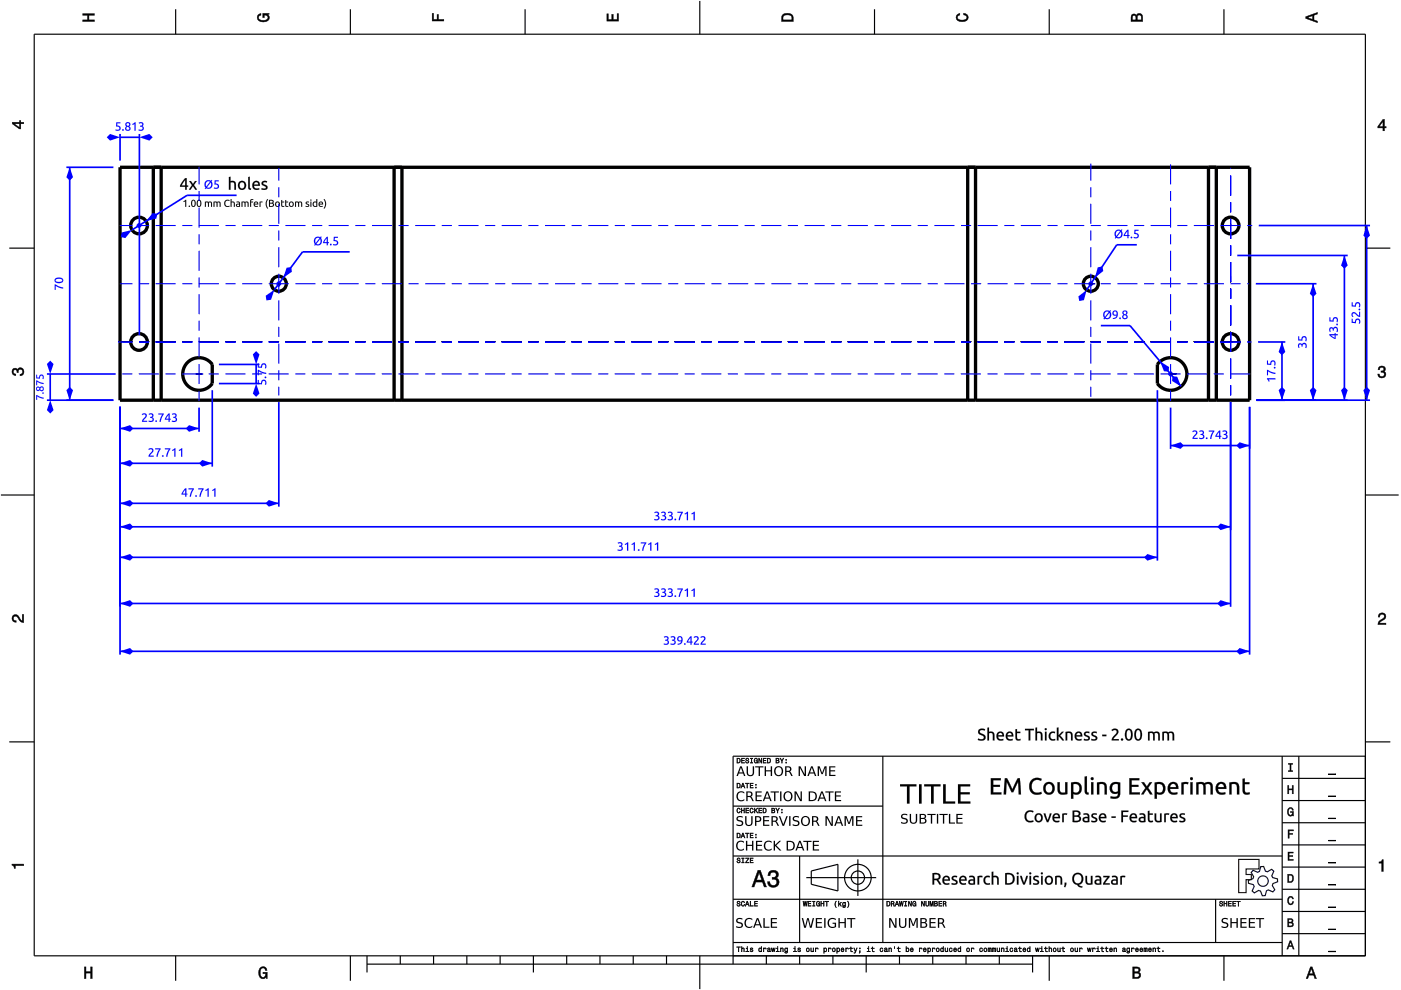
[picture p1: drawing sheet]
<svg xmlns="http://www.w3.org/2000/svg" width="297mm" height="210mm" viewBox="0 0 297 210" stroke-linecap="round" stroke-linejoin="round" font-family="sans-serif">
<g fill="none" stroke="#000" stroke-width=".25">
<path d="M7.3 7.3h282.2v195.4h-282.2zM37.2 2v5.3M74.3 2v5.3M111.3 2v5.3M148.4 .2v7.1M185.4 2v5.3M222.5 2v5.3M259.5 2v5.3M2 52.6h5.3M289.5 52.6h5.3M.2 105h7.1M289.5 105h7"/>
<path d="M2 157.3h5.3M289.5 157.3h5.3M155.4 170.9h31.8M187.2 160.3v39.5M271.8 179.1h17.7M271.8 174.4h17.7M271.8 169.7h17.7M271.8 165h17.7M271.8 160.3v42.4M275.4 160.3v42.4M289.5 160.3h-134.1v44.1M155.4 199.8h116.4"/>
<path d="M155.4 190.7h116.4M155.4 181.5h116.4M169.5 181.5v18.3M170.9 186.1h14.9M172 184.7l5.7-1.4v5.6l-5.7-1.4zM181.9 182.2v7.8M257.7 190.7v9.1M271.8 198h17.7M271.8 193.3h17.7M271.8 188.5h17.7M271.8 183.8h17.7M37.2 202.7v5.2"/>
<path d="M74.3 202.7v5.2M77.8 204.4h141.1M77.8 202.7v3.5M84.9 202.7v1.7M91.9 202.7v1.7M99 202.7v1.7M106 202.7v1.7M113.1 202.7v3.5M120.1 202.7v1.7M127.2 202.7v1.7M134.3 202.7v1.7M141.3 202.7v1.7"/>
<path d="M148.4 202.7v7M162.5 202.7v1.7M169.5 202.7v1.7M176.6 202.7v1.7M183.6 202.7v3.5M190.7 202.7v1.7M197.8 202.7v1.7M204.8 202.7v1.7M211.9 202.7v1.7M218.9 202.7v3.5M222.5 202.7v5.2M259.5 202.7v5.2"/>
<circle cx="181.9" cy="186.1" r="1.41"/>
<circle cx="181.9" cy="186.1" r="2.82"/>
</g>
<g fill="#000">
<path d="M17.5 2.9h2.5v.3h-1.1v1h1.1v.4h-2.5v-.4h1.1v-1h-1.1z" fill-rule="evenodd"/>
<path d="M54.7 3.1l.6-.2v.3l-.2 .1a.48 .48 0 0 0-.3 .4 .48 .48 0 0 0 .3 .5 1.19 1.19 0 0 0 1.7-.5 .65 .65 0 0 0-.8-.5v.5h-.3v-.9h1.4v.2l-.4 .1 .3 .3a.84 .84 0 0 1-.6 1.2 1.34 1.34 0 0 1-1.9-.9z" fill-rule="evenodd"/>
<path d="M91.6 2.8h.3v1.3h.8v-1h.3v1h1.1v.4h-2.5z" fill-rule="evenodd"/>
<path d="M128.7 2.9h.3v1.2h.7v-1.1h.3v1.1h.8v-1.2h.3v1.6h-2.4z" fill-rule="evenodd"/>
<path d="M166 3a1.54 1.54 0 0 0-.3 1.6h2.5v-.9a1.35 1.35 0 0 0-2.2-.7zM166.2 3.3l.3-.1a1.02 1.02 0 0 1 1.4 .6v.4h-1.9l.1-.7z" fill-rule="evenodd"/>
<path d="M202.9 3.1l.6-.3v.4l-.2 .1a.46 .46 0 0 0-.3 .4 .46 .46 0 0 0 .2 .4l.4 .1a1.12 1.12 0 0 0 1.4-.5 .63 .63 0 0 0-.7-.6v-.3a.88 .88 0 0 1 1 .8 .88 .88 0 0 1-.8 .9 1.36 1.36 0 0 1-1.8-.8z" fill-rule="evenodd"/>
<path d="M240 3.1l-.2 1.4h2.5v-.9a.69 .69 0 0 0-.5-.7 .69 .69 0 0 0-.9 .4 .59 .59 0 0 0-.9-.2zM240.2 3.4l.3-.1 .2 .1 .1 .8h-.7zM241.2 3.3l.3-.1a.41 .41 0 0 1 .5 .5v.5h-.9z" fill-rule="evenodd"/>
<path d="M276.8 3.5v.4l2.5 .9v-.3l-.7-.3v-1l.7-.2v-.4zM277.2 3.7l1.1-.4v.8z" fill-rule="evenodd"/>
<path d="M2.6 25.9v.3l1.5 1.1h.3v-1.1h.6v-.3h-.6v-.3h-.3v.3zM3 26.2h1.1v.8z" fill-rule="evenodd"/>
<path d="M293.2 25.3l-1.1 1.5v.3h1.1v.6h.3v-.6h.4v-.3h-.4v-1.5zM293.2 25.7v1.1h-.8z" fill-rule="evenodd"/>
<path d="M2.7 78.3a.6 .6 0 0 1 1 .1 .79 .79 0 0 1 1.1-.3 .79 .79 0 0 1 .2 1.1l-.4 .4-.4 .1v-.3a.51 .51 0 0 0 .7-.5 .51 .51 0 0 0-.6-.6 .51 .51 0 0 0-.4 .7h-.3a.44 .44 0 0 0-.3-.6 .44 .44 0 0 0-.5 .3 .44 .44 0 0 0 .3 .6h.3l-.1 .3a.82 .82 0 0 1-.7-.5 .82 .82 0 0 1 .1-.8z" fill-rule="evenodd"/>
<path d="M292.4 77.8a.71 .71 0 0 1 1.1-.1 .71 .71 0 0 1-.1 1.1 .79 .79 0 0 1 .3 1.1 .79 .79 0 0 1-1.1 .2l-.4-.4-.1-.4h.3a.51 .51 0 0 0 .5 .6 .51 .51 0 0 0 .5-.5 .51 .51 0 0 0-.6-.5v-.2a.44 .44 0 0 0 .6-.3 .44 .44 0 0 0-.4-.6 .44 .44 0 0 0-.5 .4v.2h-.3z" fill-rule="evenodd"/>
<path d="M2.7 130.5a.86 .86 0 0 1 1.5 .5l.5 .6v-1.3h.3v1.7a1.95 1.95 0 0 1-1.4-1.3 .49 .49 0 0 0-.8 .4 .49 .49 0 0 0 .6 .5v.3a.84 .84 0 0 1-.8-.5 .84 .84 0 0 1 .1-.9z" fill-rule="evenodd"/>
<path d="M292.4 130.2a.83 .83 0 0 1 1.4 .2 .83 .83 0 0 1-.7 1.2l-.6 .5h1.3v.3h-1.7a1.95 1.95 0 0 1 1.3-1.4 .49 .49 0 0 0-.3-.8 .49 .49 0 0 0-.6 .6h-.3z" fill-rule="evenodd"/>
<path d="M156.2 176.6v1.1h.4a.54 .54 0 0 0 .4-.6 .54 .54 0 0 0-.4-.5zM156.4 176.7a.41 .41 0 0 1 .4 .4 .41 .41 0 0 1-.4 .4zM157.4 176.6l-.4 1.1h.2l.1-.3h.4l.1 .3h.2l-.4-1.1zM157.5 176.8l.2 .4h-.4zM158 176.6v.1h.4v1h.1v-1h.3v-.1zM159 176.6v1.1h.7v-.2h-.5v-.3h.4v-.1h-.4v-.4h.5v-.1zM160.2 177.4v.3h.2v-.3zM160.2 176.9v.2h.2v-.2z" fill-rule="evenodd"/>
<path d="M156.2 160.7v1.1h.4a.54 .54 0 0 0 .4-.5 .54 .54 0 0 0-.4-.6zM156.4 160.9a.41 .41 0 0 1 .4 .4 .41 .41 0 0 1-.4 .4zM157.2 160.7v1.1h.7v-.1h-.6v-.4h.5v-.1h-.5v-.3h.5v-.2zM158.2 160.8a.42 .42 0 0 0 0 .5 .42 .42 0 0 0 .4 .1 .23 .23 0 0 1-.2 .3 .23 .23 0 0 1-.2-.3h-.2a.38 .38 0 0 0 .5 .5 .38 .38 0 0 0 .3-.5 .38 .38 0 0 0-.5-.3 .2 .2 0 0 1 .1-.3 .2 .2 0 0 1 .2 .3h.2v-.2l-.2-.2zM159.1 160.7v.2h.2v.8h-.2v.1h.5v-.1h-.2v-.8h.2v-.2zM160 160.9a.51 .51 0 0 0-.2 .6 .51 .51 0 0 0 .7 .2l.1 .1v-.6h-.3v.2h.2l-.1 .3a.37 .37 0 0 1-.4-.4 .37 .37 0 0 1 .5-.3l.1 .1-.2-.4zM160.8 160.7v1.1h.2v-.9l.4 .9h.1v-1.1h-.1v.9l-.4-.9zM161.8 160.7v1.1h.7v-.1h-.6v-.4h.5v-.1h-.5v-.3h.5v-.2zM162.7 160.7v1.1h.3a.54 .54 0 0 0 .4-.5 .54 .54 0 0 0-.4-.6zM162.8 160.9a.41 .41 0 0 1 .5 .4 .41 .41 0 0 1-.5 .4zM164.5 160.7v1.1h.4a.3 .3 0 0 0 .3-.2 .3 .3 0 0 0-.2-.4l.2-.1-.1-.3zM164.6 160.9h.3a.16 .16 0 0 1 .1 .1 .16 .16 0 0 1-.2 .2h-.2zM164.6 161.3h.3a.18 .18 0 0 1 .2 .2 .18 .18 0 0 1-.2 .2h-.3zM165.3 160.7l.4 .7v.4h.2v-.4l.3-.7h-.2l-.2 .5-.3-.5zM166.6 161.6v.2h.2v-.2zM166.6 161v.2h.2v-.2z" fill-rule="evenodd"/>
<path d="M156.2 166v1.1h.4a.54 .54 0 0 0 .4-.5 .54 .54 0 0 0-.4-.6zM156.4 166.2a.41 .41 0 0 1 .4 .4 .41 .41 0 0 1-.4 .4zM157.4 166l-.4 1.1h.2l.1-.3h.4l.1 .3h.2l-.4-1.1zM157.5 166.2l.2 .4h-.4zM158 166v.2h.4v.9h.1v-.9h.3v-.2zM159 166v1.1h.7v-.1h-.5v-.4h.4v-.1h-.4v-.3h.5v-.2zM160.2 166.9v.2h.2v-.2zM160.2 166.3v.2h.2v-.2z" fill-rule="evenodd"/>
<path d="M156.3 171.4a.51 .51 0 0 0-.1 .7 .51 .51 0 0 0 .7 .2l.1-.3-.3 .3a.4 .4 0 0 1-.3-.5 .4 .4 0 0 1 .3-.3l.3 .1-.3-.3zM157.2 171.3v1.1h.1v-.5h.4v.5h.2v-1.1h-.2v.5h-.4v-.5zM158.1 171.3v1.1h.7v-.1h-.6v-.4h.5v-.1h-.5v-.3h.6v-.2zM159.1 171.4a.51 .51 0 0 0-.2 .7 .51 .51 0 0 0 .7 .2l.1-.3-.3 .3a.4 .4 0 0 1-.3-.5 .4 .4 0 0 1 .4-.3l.2 .1-.2-.3zM159.9 171.3v1.1h.2l.1-.5 .4 .5h.1l-.4-.6 .4-.5h-.2l-.4 .5v-.5zM160.9 171.3v1.1h.6v-.1h-.5v-.4h.5v-.1h-.5v-.3h.5v-.2zM161.7 171.3v1.1h.4a.54 .54 0 0 0 .4-.5 .54 .54 0 0 0-.4-.6zM161.9 171.4a.41 .41 0 0 1 .4 .5 .41 .41 0 0 1-.4 .4zM163.6 171.3v1.1h.4a.3 .3 0 0 0 .3-.2 .3 .3 0 0 0-.2-.4l.2-.1-.1-.3zM163.7 171.4h.2a.16 .16 0 0 1 .2 .2 .16 .16 0 0 1-.2 .2h-.2zM163.7 171.9h.3a.18 .18 0 0 1 .2 .2 .18 .18 0 0 1-.2 .2h-.3zM164.4 171.3l.4 .7v.4h.1v-.4l.4-.7h-.2l-.2 .5-.3-.5zM165.7 172.2v.2h.2v-.2zM165.7 171.6v.2h.2v-.2z" fill-rule="evenodd"/>
<path d="M273 166.5h.3v.8h.7v-.8h.2v1.8h-.2v-.8h-.7v.8h-.3z" fill-rule="evenodd"/>
<path d="M273.1 176h1.1v.2h-.9v.5h.8v.2h-.8v.8h-.2z" fill-rule="evenodd"/>
<path d="M273.2 161.8h.9v.3h-.4v1.3h.4v.2h-.9v-.2h.3v-1.3h-.3z" fill-rule="evenodd"/>
<path d="M273.1 171.4a.6 .6 0 0 1 .7-.2 .6 .6 0 0 1 .4 .6h-.2l-.3-.4a.73 .73 0 0 0-.6 .7 .73 .73 0 0 0 .5 .7l.3-.1 .1-.4h-.4v-.2h.6v.9l-.1-.2-.4 .2a.85 .85 0 0 1-.7-1.3z" fill-rule="evenodd"/>
<path d="M281.7 178.1h1.5v.2h-1.5z" fill-rule="evenodd"/>
<path d="M281.7 173.4h1.5v.2h-1.5z" fill-rule="evenodd"/>
<path d="M281.7 168.7h1.5v.2h-1.5z" fill-rule="evenodd"/>
<path d="M281.7 164h1.5v.2h-1.5z" fill-rule="evenodd"/>
<path d="M2.5 183.2h2.5v.3h-1.7v.6h-.3a.54 .54 0 0 0-.5-.6z" fill-rule="evenodd"/>
<path d="M156.3 191.1a.42 .42 0 0 0 .1 .5 .42 .42 0 0 0 .4 .2 .23 .23 0 0 1-.2 .2 .23 .23 0 0 1-.2-.2h-.2a.38 .38 0 0 0 .4 .4 .38 .38 0 0 0 .4-.5 .38 .38 0 0 0-.6-.2 .2 .2 0 0 1 .2-.3 .2 .2 0 0 1 .2 .2h.1v-.2l-.2-.1zM157.2 191.2a.51 .51 0 0 0-.1 .7 .51 .51 0 0 0 .7 .2l.1-.4-.3 .3a.4 .4 0 0 1-.3-.4 .4 .4 0 0 1 .4-.4l.2 .2-.2-.3zM158.3 191.1l-.3 1h.1l.1-.3h.4l.1 .3h.2l-.4-1zM158.4 191.2l.2 .5h-.3zM159 191.1v1h.7v-.1h-.5v-.9zM159.9 191.1v1h.7v-.1h-.5v-.4h.5v-.1h-.5v-.3h.5v-.1z" fill-rule="evenodd"/>
<path d="M156.3 182a.42 .42 0 0 0 .1 .4 .42 .42 0 0 0 .4 .2 .23 .23 0 0 1-.2 .3 .23 .23 0 0 1-.2-.3h-.2a.38 .38 0 0 0 .4 .4 .38 .38 0 0 0 .4-.4 .38 .38 0 0 0-.6-.3 .2 .2 0 0 1 .2-.3 .2 .2 0 0 1 .2 .2h.1v-.1l-.2-.2zM157.2 181.9v.1h.2v.8h-.2v.2h.6v-.2h-.2v-.8h.2v-.1zM158.1 181.9v.1h.5l-.6 1h.8v-.2h-.6l.6-.9zM159 181.9v1.1h.7v-.2h-.5v-.3h.4v-.2h-.4v-.3h.5v-.1z" fill-rule="evenodd"/>
<path d="M160.7 184.5l-1.3 3.6h.5l.3-1.1h1.5l.3 1.1h.5l-1.3-3.6zM161 185l.5 1.6h-1.1zM163.1 184.8l-.3 .9h.5a.62 .62 0 0 1 .3-.8 .62 .62 0 0 1 .8 .3 .62 .62 0 0 1-.2 .8h-.5v.4a.73 .73 0 0 1 .9 .5 .73 .73 0 0 1-.4 .9 .73 .73 0 0 1-.9-.5l-.1-.4h-.5a1.19 1.19 0 0 0 1.6 1.2 1.19 1.19 0 0 0 .6-1.8l-.3-.1a.91 .91 0 0 0 .4-1.2 .91 .91 0 0 0-1.1-.5z" fill-rule="evenodd"/>
<path d="M170.2 191.1l.2 1h.1l.2-.9 .2 .9h.1l.2-1h-.1l-.2 .9-.1-.9h-.2l-.1 .9-.1-.9zM171.3 191.1v1h.7v-.1h-.6v-.4h.5v-.1h-.5v-.3h.6v-.1zM172.3 191.1v.1h.2v.8h-.2v.1h.5v-.1h-.2v-.8h.2v-.1zM173.2 191.2a.51 .51 0 0 0-.2 .7 .51 .51 0 0 0 .7 .2h.1v-.5h-.3v.1h.2l-.2 .3a.37 .37 0 0 1-.4-.4 .37 .37 0 0 1 .5-.3l.2 .1-.2-.3zM174 191.1v1h.2v-.5h.4v.5h.1v-1h-.1v.4h-.4v-.4zM174.9 191.1v.1h.3v.9h.2v-.9h.3v-.1zM177.2 191a.95 .95 0 0 0 .1 1.4 1.3 1.3 0 0 1 0-1.4zM177.7 191v1.1h.2l.1-.4 .3 .4h.1l-.3-.5 .3-.3-.5 .4v-.7zM178.7 191.4a.39 .39 0 0 0-.1 .6 .39 .39 0 0 0 .6 0 .29 .29 0 0 1-.2 .3 .29 .29 0 0 1-.4-.1 .33 .33 0 0 0 .4 .3 .33 .33 0 0 0 .3-.4v-.8l-.1 .1-.3-.1zM178.8 191.5l.1-.1a.27 .27 0 0 1 .3 .3 .27 .27 0 0 1-.4 .3zM179.7 191a1.3 1.3 0 0 1 0 1.4 .86 .86 0 0 0 0-1.4z" fill-rule="evenodd"/>
<path d="M188 191.1v1h.3a.54 .54 0 0 0 .5-.5 .54 .54 0 0 0-.5-.5zM188.1 191.2a.41 .41 0 0 1 .5 .4 .41 .41 0 0 1-.5 .4zM188.9 191.1v1h.2v-.4a.32 .32 0 0 1 .3 .1 .32 .32 0 0 1 .1 .3h.1l-.1-.5a.29 .29 0 0 0 .1-.3 .29 .29 0 0 0-.3-.2zM189.1 191.2h.1a.18 .18 0 0 1 .2 .2 .18 .18 0 0 1-.2 .2h-.1zM190.1 191.1l-.4 1h.2l.1-.3h.4l.1 .3h.1l-.3-1zM190.2 191.2l.1 .5h-.3zM190.6 191.1l.2 1h.1l.2-.9 .2 .9h.1l.2-1h-.2l-.1 .9-.1-.9h-.2l-.1 .9-.1-.9zM191.7 191.1v.1h.2v.8h-.2v.1h.6v-.1h-.2v-.8h.2v-.1zM192.6 191.1v1h.1v-.8l.4 .8h.2v-1h-.1v.8l-.4-.8zM193.6 191.2a.51 .51 0 0 0-.2 .7 .51 .51 0 0 0 .7 .2h.1v-.5h-.4v.1h.3l-.2 .3a.37 .37 0 0 1-.4-.4 .37 .37 0 0 1 .5-.3l.2 .1-.2-.3zM195.3 191.1v1h.2v-.8l.4 .8h.1v-1h-.1v.8l-.4-.8zM196.2 191.1v.6a.37 .37 0 0 0 .4 .5 .37 .37 0 0 0 .4-.5v-.6h-.2v.6a.23 .23 0 0 1-.2 .3 .23 .23 0 0 1-.2-.3v-.6zM197.1 191.1v1h.2v-.9l.2 .9h.1l.2-.9v.9h.1v-1h-.2l-.2 .9-.2-.9zM198.1 191.1v1h.4a.3 .3 0 0 0 .3-.2 .3 .3 0 0 0-.2-.3l.2-.2-.1-.3zM198.2 191.2h.2a.16 .16 0 0 1 .2 .2 .16 .16 0 0 1-.2 .1h-.2zM198.2 191.6h.3a.18 .18 0 0 1 .2 .2 .18 .18 0 0 1-.2 .2h-.3zM199 191.1v1h.7v-.1h-.5v-.4h.5v-.1h-.5v-.3h.5v-.1zM199.9 191.1v1h.2v-.4a.32 .32 0 0 1 .3 .1 .32 .32 0 0 1 .1 .3h.1l-.1-.5a.29 .29 0 0 0 .1-.3 .29 .29 0 0 0-.3-.2zM200.1 191.2h.2a.18 .18 0 0 1 .2 .2 .18 .18 0 0 1-.3 .2h-.1z" fill-rule="evenodd"/>
<path d="M258.6 191.1a.42 .42 0 0 0 .1 .5 .42 .42 0 0 0 .4 .2 .23 .23 0 0 1-.2 .2 .23 .23 0 0 1-.2-.2h-.2a.38 .38 0 0 0 .4 .4 .38 .38 0 0 0 .4-.5 .38 .38 0 0 0-.5-.2 .2 .2 0 0 1 .1-.3 .2 .2 0 0 1 .2 .2h.2l-.1-.2-.2-.1zM259.5 191.1v1h.1v-.5h.4v.5h.2v-1h-.2v.4h-.4v-.4zM260.4 191.1v1h.7v-.1h-.5v-.4h.4v-.1h-.4v-.3h.5v-.1zM261.3 191.1v1h.7v-.1h-.5v-.4h.4v-.1h-.4v-.3h.5v-.1zM262.2 191.1v.1h.3v.9h.1v-.9h.4v-.1z" fill-rule="evenodd"/>
<path d="M273.1 180.7h1.1v.2h-.9v.5h.8v.2h-.8v.6h.9v.2h-1.1z" fill-rule="evenodd"/>
<path d="M273 185.4v1.7h.6a.9 .9 0 0 0 .7-.9 .9 .9 0 0 0-.7-.8zM273.3 185.6a.68 .68 0 0 1 .7 .6 .68 .68 0 0 1-.7 .7z" fill-rule="evenodd"/>
<path d="M273 194.8v1.7h.7a.49 .49 0 0 0 .5-.3 .49 .49 0 0 0-.3-.6l.3-.4a.43 .43 0 0 0-.5-.4zM273.3 195h.3a.27 .27 0 0 1 .3 .2 .27 .27 0 0 1-.3 .3h-.3zM273.3 195.7h.3a.31 .31 0 0 1 .4 .3 .31 .31 0 0 1-.3 .3h-.4z" fill-rule="evenodd"/>
<path d="M273.2 190.3a.6 .6 0 0 1 .6-.3 .6 .6 0 0 1 .4 .6h-.2l-.2-.4a.74 .74 0 0 0-.6 .7 .74 .74 0 0 0 .4 .8l.3-.2 .1-.3h.3a.63 .63 0 0 1-.6 .7 .63 .63 0 0 1-.7-.6z" fill-rule="evenodd"/>
<path d="M281.7 196.9h1.5v.2h-1.5z" fill-rule="evenodd"/>
<path d="M281.7 192.2h1.5v.2h-1.5z" fill-rule="evenodd"/>
<path d="M281.7 187.5h1.5v.2h-1.5z" fill-rule="evenodd"/>
<path d="M281.7 182.8h1.5v.2h-1.5z" fill-rule="evenodd"/>
<path d="M292.4 182.8a.54 .54 0 0 0 .6-.5h.3v2.5h-.3v-1.8h-.6z" fill-rule="evenodd"/>
<path d="M17.9 205h.3v1h1v-1h.3v2.5h-.3v-1.2h-1v1.2h-.3z" fill-rule="evenodd"/>
<path d="M55.1 205.3a.84 .84 0 0 1 .9-.3 .84 .84 0 0 1 .6 .8h-.3l-.1-.3a.48 .48 0 0 0-.4-.3 .48 .48 0 0 0-.5 .3 1.19 1.19 0 0 0 .5 1.7 .65 .65 0 0 0 .5-.8h-.5v-.3h.9v1.4h-.2l-.1-.4-.3 .3a.84 .84 0 0 1-1.2-.6v-1.1z" fill-rule="evenodd"/>
<path d="M156.2 200.7v.2h.3v.9h.2v-.9h.3v-.2zM157.2 200.7v1.1h.1v-.6l.2-.1 .2 .1v.6h.1v-.5a.27 .27 0 0 0-.2-.3 .27 .27 0 0 0-.3 .1v-.4zM158.2 201l.2 .1v.6l-.3 .1h.7l-.3-.1v-.7zM158.4 200.7l.1 .2zM159.1 201v.3l.4 .2a.18 .18 0 0 1-.1 .2 .18 .18 0 0 1-.3-.2h-.1a.3 .3 0 0 0 .4 .3 .3 .3 0 0 0 .1-.4l-.3-.2 .1-.1 .4 .1-.1-.2zM160.9 201.1a.38 .38 0 0 0-.1 .5 .38 .38 0 0 0 .6 .1l.1 .1v-1.1h-.1v.4l-.3-.1zM161 201.2l.1-.1a.27 .27 0 0 1 .3 .3 .27 .27 0 0 1-.4 .2zM161.8 201v.8h.2v-.7l.5 .1a.27 .27 0 0 0-.2-.2 .27 .27 0 0 0-.3 .1zM162.8 201l-.1 .2 .4-.1v.2a.29 .29 0 0 0-.4 .1 .29 .29 0 0 0 .2 .4l.5-.1-.2-.7zM162.8 201.5a.2 .2 0 0 1 .4 0 .2 .2 0 0 1-.4 0zM163.5 201l.2 .8h.1l.1-.7 .2 .7h.1l.2-.8h-.1l-.2 .7-.1-.7h-.1l-.2 .7-.1-.7zM164.6 201l.2 .1v.6l-.3 .1h.7l-.3-.1v-.7zM164.8 200.7l.2 .2zM165.5 201v.8h.1v-.6l.2-.1 .2 .1v.6h.1v-.5a.27 .27 0 0 0-.2-.3 .27 .27 0 0 0-.3 .1zM166.4 201.1a.39 .39 0 0 0-.1 .5 .39 .39 0 0 0 .6 .1 .29 .29 0 0 1-.2 .3 .29 .29 0 0 1-.3-.1 .33 .33 0 0 0 .3 .2 .33 .33 0 0 0 .3-.3v-.8l-.1 .1-.3-.1zM166.5 201.2l.1-.1a.27 .27 0 0 1 .3 .3 .27 .27 0 0 1-.4 .2zM168.3 201l.2 .1v.6l-.3 .1h.7l-.3-.1v-.7zM168.5 200.7l.1 .2zM169.2 201v.3l.4 .2a.18 .18 0 0 1-.1 .2 .18 .18 0 0 1-.3-.2h-.1a.3 .3 0 0 0 .4 .3 .3 .3 0 0 0 .1-.4l-.3-.2 .1-.1 .4 .1-.1-.2zM170.9 201.4a.4 .4 0 0 0 .8 0 .4 .4 0 0 0-.8 0zM171.1 201.2l.1-.1a.28 .28 0 0 1 .3 .3 .28 .28 0 0 1-.4 .2zM171.9 201v.5a.27 .27 0 0 0 .2 .3 .27 .27 0 0 0 .3-.1l.1 .1v-.8h-.1v.6l-.2 .1-.2-.1v-.6zM172.9 201v.8h.1v-.7l.5 .1a.27 .27 0 0 0-.2-.2 .27 .27 0 0 0-.3 .1zM174.6 201v1.1h.2v-.4a.37 .37 0 0 0 .6-.3 .37 .37 0 0 0-.6-.3zM174.8 201.2l.1-.1a.27 .27 0 0 1 .3 .3 .27 .27 0 0 1-.4 .2zM175.6 201v.8h.1l.1-.7 .4 .1a.27 .27 0 0 0-.2-.2 .27 .27 0 0 0-.3 .1zM176.4 201.4a.4 .4 0 0 0 .8 0 .4 .4 0 0 0-.8 0zM176.6 201.2l.1-.1a.28 .28 0 0 1 .3 .3 .28 .28 0 0 1-.4 .2zM177.4 201v1.1h.1l.1-.4a.37 .37 0 0 0 .5-.3 .37 .37 0 0 0-.6-.3zM177.6 201.2v-.1a.27 .27 0 0 1 .3 .3 .27 .27 0 0 1-.3 .2zM178.4 201.1a.4 .4 0 0 0-.1 .6 .4 .4 0 0 0 .6 0v-.1l-.3 .1-.2-.3h.6l-.1-.3-.3-.1zM178.5 201.1h.2l.1 .2h-.4zM179.3 201v.8h.1l.1-.7 .4 .1a.27 .27 0 0 0-.2-.2 .27 .27 0 0 0-.3 .1zM180.3 200.8v.2l-.2 .1h.2l.1 .7h.4l-.3-.3v-.4h.3v-.1h-.3v-.2zM181 201l.3 .8-.3 .3h.3l.5-1.1h-.2l-.2 .7-.3-.7zM182.2 201v.2h.2v-.2zM182.2 201.6l.1 .2-.1 .3 .2-.3v-.2zM183.9 201l.2 .1v.6l-.3 .1h.7l-.3-.1v-.7zM184.1 200.7l.1 .2zM184.9 200.8v.2l-.2 .1h.2l.1 .7h.4l-.4-.3v-.4h.4v-.1h-.4v-.2zM186.6 201.1a.4 .4 0 0 0 0 .6 .4 .4 0 0 0 .6-.1l-.1-.1a.23 .23 0 0 1-.3 .1 .23 .23 0 0 1 0-.4 .23 .23 0 0 1 .3 .1h.1l-.2-.3zM187.6 201l-.1 .2 .4-.1v.2a.29 .29 0 0 0-.4 .1 .29 .29 0 0 0 .2 .4l.5-.1-.2-.7zM187.6 201.5a.2 .2 0 0 1 .4 0 .2 .2 0 0 1-.4 0zM188.4 201v.8h.1l.1-.6 .2-.1 .1 .1v.6h.1v-.5a.27 .27 0 0 0-.1-.3 .27 .27 0 0 0-.4 .1zM189.6 200.7l.1 .4zM190.4 200.8v.2l-.2 .1h.2l.1 .7h.4l-.3-.3v-.4h.3v-.1h-.3v-.2zM192.1 200.7v1.1l.1-.1a.35 .35 0 0 0 .6-.3 .35 .35 0 0 0-.6-.3v-.4zM192.3 201.2v-.1a.27 .27 0 0 1 .3 .3 .27 .27 0 0 1-.3 .2zM193.1 201.1a.4 .4 0 0 0-.1 .6 .4 .4 0 0 0 .6 0v-.1l-.4 .1-.1-.3h.6l-.1-.3-.3-.1zM193.2 201.1h.2l.1 .2h-.4zM194.9 201v.8h.1l.1-.7 .4 .1a.27 .27 0 0 0-.2-.2 .27 .27 0 0 0-.3 .1zM195.8 201.1a.4 .4 0 0 0 0 .6 .4 .4 0 0 0 .6 0v-.1l-.4 .1-.1-.3h.5l-.1-.3-.2-.1zM195.9 201.1h.3l.1 .2h-.4zM196.7 201v1.1h.1v-.4a.37 .37 0 0 0 .6-.3 .37 .37 0 0 0-.6-.3zM196.9 201.2v-.1a.27 .27 0 0 1 .3 .3 .27 .27 0 0 1-.3 .2zM197.6 201v.8h.2v-.7l.5 .1a.27 .27 0 0 0-.2-.2 .27 .27 0 0 0-.3 .1zM198.5 201.4a.4 .4 0 0 0 .8 0 .4 .4 0 0 0-.8 0zM198.7 201.2v-.1a.28 .28 0 0 1 .3 .3 .28 .28 0 0 1-.3 .2zM199.5 201.1a.38 .38 0 0 0-.1 .5 .38 .38 0 0 0 .5 .1l.2 .1v-1.1h-.2v.4l-.2-.1zM199.6 201.2v-.1a.27 .27 0 0 1 .3 .3 .27 .27 0 0 1-.3 .2zM200.3 201v.5a.27 .27 0 0 0 .2 .3 .27 .27 0 0 0 .3-.1l.2 .1v-.8h-.2v.6l-.2 .1-.1-.1v-.6zM201.3 201.1a.4 .4 0 0 0 0 .6 .4 .4 0 0 0 .6-.1l-.1-.1a.23 .23 0 0 1-.3 .1 .23 .23 0 0 1-.1-.4 .23 .23 0 0 1 .4 .1h.1l-.2-.3zM202.2 201.1a.4 .4 0 0 0 0 .6 .4 .4 0 0 0 .6 0v-.1l-.4 .1-.1-.3h.5l-.1-.3-.2-.1zM202.4 201.1h.2l.1 .2h-.4zM203.1 201.1a.38 .38 0 0 0-.1 .5 .38 .38 0 0 0 .6 .1l.1 .1v-1.1h-.1v.4l-.2-.1zM203.2 201.2l.1-.1a.27 .27 0 0 1 .3 .3 .27 .27 0 0 1-.4 .2zM204.9 201.4a.4 .4 0 0 0 .8 0 .4 .4 0 0 0-.8 0zM205.1 201.2l.1-.1a.28 .28 0 0 1 .3 .3 .28 .28 0 0 1-.4 .2zM205.9 201v.8h.1l.1-.7 .4 .1a.27 .27 0 0 0-.2-.2 .27 .27 0 0 0-.3 .1zM207.8 201.1a.4 .4 0 0 0-.1 .6 .4 .4 0 0 0 .6-.1l-.1-.1a.23 .23 0 0 1-.3 .1 .23 .23 0 0 1 0-.4 .23 .23 0 0 1 .3 .1h.1l-.2-.3zM208.6 201.4a.4 .4 0 0 0 .8 0 .4 .4 0 0 0-.8 0zM208.8 201.2v-.1a.28 .28 0 0 1 .3 .3 .28 .28 0 0 1-.3 .2zM209.5 201v.8h.1l.1-.7 .1 .7h.1l.1-.7 .1 .7h.1l-.1-.8zM210.4 201v.8h.1l.1-.7 .1 .7h.1l.1-.7 .1 .7h.1l-.1-.8zM211.4 201v.5a.27 .27 0 0 0 .1 .3 .27 .27 0 0 0 .4-.1l.1 .1v-.8h-.1l-.1 .6-.2 .1-.1-.1v-.6zM212.3 201v.8h.1v-.6l.2-.1 .2 .1v.6h.1v-.5a.27 .27 0 0 0-.2-.3 .27 .27 0 0 0-.3 .1zM213.3 201l.2 .1v.6l-.3 .1h.7l-.3-.1v-.7zM213.5 200.7l.1 .2zM214.2 201.1a.4 .4 0 0 0-.1 .6 .4 .4 0 0 0 .6-.1l-.1-.1a.23 .23 0 0 1-.3 .1 .23 .23 0 0 1 0-.4 .23 .23 0 0 1 .3 .1h.2l-.2-.3zM215.1 201l-.1 .2 .4-.1 .1 .2a.29 .29 0 0 0-.5 .1 .29 .29 0 0 0 .2 .4l.5-.1-.1-.7zM215.1 201.5a.2 .2 0 0 1 .4 0 .2 .2 0 0 1-.4 0zM216.1 200.8v.2l-.2 .1h.2l.1 .7h.4l-.3-.3v-.4h.3v-.1h-.3v-.2zM216.9 201.1a.4 .4 0 0 0 0 .6 .4 .4 0 0 0 .6 0v-.1l-.4 .1-.1-.3h.5l-.1-.3-.2-.1zM217 201.1h.3l.1 .2h-.4zM217.8 201.1a.38 .38 0 0 0-.1 .5 .38 .38 0 0 0 .6 .1l.1 .1v-1.1h-.1v.4l-.2-.1zM217.9 201.2l.1-.1a.27 .27 0 0 1 .3 .3 .27 .27 0 0 1-.4 .2zM219.5 201l.2 .8h.1l.1-.7 .2 .7h.1l.2-.8h-.1l-.2 .7-.1-.7h-.1l-.1 .7-.2-.7zM220.6 201l.2 .1v.6l-.3 .1h.7l-.2-.1v-.7zM220.8 200.7l.2 .2zM221.6 200.8v.2l-.2 .1h.2l.1 .7h.4l-.3-.3v-.4h.3v-.1h-.3v-.2zM222.4 200.7v1.1h.1v-.6l.2-.1 .2 .1v.6h.1v-.5a.27 .27 0 0 0-.2-.3 .27 .27 0 0 0-.3 .1v-.4zM223.3 201.4a.4 .4 0 0 0 .8 0 .4 .4 0 0 0-.8 0zM223.4 201.2l.1-.1a.28 .28 0 0 1 .3 .3 .28 .28 0 0 1-.4 .2zM224.2 201v.5a.27 .27 0 0 0 .2 .3 .27 .27 0 0 0 .3-.1l.1 .1v-.8h-.1v.6l-.2 .1-.2-.1v-.6zM225.3 200.8v.2l-.2 .1h.2l.1 .7h.4l-.4-.3v-.4h.4v-.1h-.4v-.2zM226.9 201.4a.4 .4 0 0 0 .8 0 .4 .4 0 0 0-.8 0zM227.1 201.2l.1-.1a.28 .28 0 0 1 .3 .3 .28 .28 0 0 1-.4 .2zM227.9 201v.5a.27 .27 0 0 0 .2 .3 .27 .27 0 0 0 .3-.1l.1 .1v-.8h-.1v.6l-.2 .1-.2-.1v-.6zM228.9 201v.8h.1v-.7l.5 .1a.27 .27 0 0 0-.2-.2 .27 .27 0 0 0-.3 .1zM230.5 201l.2 .8h.1l.2-.7 .1 .7h.1l.2-.8h-.1l-.2 .7-.1-.7h-.1l-.1 .7-.2-.7zM231.6 201v.8h.1l.1-.7 .4 .1a.27 .27 0 0 0-.2-.2 .27 .27 0 0 0-.3 .1zM232.5 201l.3 .1v.6l-.3 .1h.7l-.3-.1v-.7zM232.7 200.7l.2 .2zM233.6 200.8v.2l-.3 .1h.3v.7h.4l-.3-.3v-.4h.3v-.1h-.3v-.2zM234.5 200.8v.2l-.2 .1h.2v.7h.4l-.3-.3v-.4h.3v-.1h-.3v-.2zM235.3 201.1a.4 .4 0 0 0-.1 .6 .4 .4 0 0 0 .6 0l.1-.1-.4 .1-.2-.3h.6l-.1-.3-.3-.1zM235.4 201.1h.2l.1 .2h-.4zM236.1 201v.8h.2v-.6l.2-.1 .1 .1v.6h.2v-.5a.27 .27 0 0 0-.2-.3 .27 .27 0 0 0-.3 .1zM238.1 201l-.1 .2 .4-.1v.2a.29 .29 0 0 0-.4 .1 .29 .29 0 0 0 .2 .4l.5-.1-.2-.7zM238.1 201.5a.2 .2 0 0 1 .4 0 .2 .2 0 0 1-.4 0zM238.9 201.1a.39 .39 0 0 0-.1 .5 .39 .39 0 0 0 .6 .1 .29 .29 0 0 1-.2 .3 .29 .29 0 0 1-.3-.1 .33 .33 0 0 0 .4 .2 .33 .33 0 0 0 .2-.3v-.8l-.1 .1-.2-.1zM239 201.2l.1-.1a.27 .27 0 0 1 .3 .3 .27 .27 0 0 1-.4 .2zM239.9 201v.8h.1l.1-.7 .4 .1a.27 .27 0 0 0-.2-.2 .27 .27 0 0 0-.3 .1zM240.8 201.1a.4 .4 0 0 0-.1 .6 .4 .4 0 0 0 .6 0l.1-.1-.4 .1-.1-.3h.5l-.1-.3-.2-.1zM240.9 201.1h.2l.2 .2h-.4zM241.7 201.1a.4 .4 0 0 0 0 .6 .4 .4 0 0 0 .6 0v-.1l-.4 .1-.1-.3h.5l-.1-.3-.2-.1zM241.8 201.1h.3l.1 .2h-.4zM242.5 201v.8h.1l.2-.7v.7h.1l.2-.7v.7h.2l-.1-.8zM243.6 201.1a.4 .4 0 0 0-.1 .6 .4 .4 0 0 0 .6 0v-.1l-.4 .1-.1-.3h.5v-.3l-.3-.1zM243.7 201.1h.2l.1 .2h-.4zM244.4 201v.8h.1l.1-.6 .2-.1 .1 .1v.6h.1v-.5a.27 .27 0 0 0-.1-.3 .27 .27 0 0 0-.4 .1zM245.5 200.8v.2l-.2 .1h.2l.1 .7h.3l-.3-.3v-.4h.3v-.1h-.3v-.2zM246.5 201.6v.2h.2v-.2z" fill-rule="evenodd"/>
<path d="M240.2 205v2.5h.9a.69 .69 0 0 0 .7-.5 .69 .69 0 0 0-.4-.9 .61 .61 0 0 0 .3-.7 .61 .61 0 0 0-.7-.4zM240.5 205.3h.5a.37 .37 0 0 1 .4 .4 .37 .37 0 0 1-.4 .3h-.5zM240.5 206.3h.5a.43 .43 0 0 1 .5 .4 .43 .43 0 0 1-.5 .5h-.5z" fill-rule="evenodd"/>
<path d="M273.5 199.5l-.7 1.7h.3l.2-.5h.7l.1 .5h.3l-.7-1.7zM273.6 199.7l.3 .8h-.6z" fill-rule="evenodd"/>
<path d="M277.8 205l-.9 2.5h.4l.2-.7h1l.3 .7h.3l-.9-2.5zM278 205.4l.4 1h-.8z" fill-rule="evenodd"/>
<path d="M281.7 201.7h1.5v.1h-1.5z" fill-rule="evenodd"/>
</g>
<g fill="#000">
<path d="M17.5 2.9v.3h1.1v1.1l-1.1-.1v.4h2.5v-.4l-1.2 .1v-1.1h1.2v-.3zM17.5 2.9h2.6v.4h-1.2v.9h1.2v.4h-2.6v-.4h1.1v-1l-1.1 .1z"/>
<path d="M54.7 3.1l-.2 .6 .1 .4 .7 .5h1.1l.6-.5v-.7l-.4-.4h.5v-.2h-1.4v.9h.3v-.6l.4 .1 .4 .3v.5l-.5 .3-1.3-.1-.2-.2v-.5l.5-.3v-.3zM54.7 3.1l.7-.3v.5l-.6 .2 .1 .5 .5 .3h.8l.6-.3v-.5l-.8-.3 .1 .6h-.4v-1h1.4v.3h-.4l.4 .4v.6l-.7 .5h-1.1l-.7-.5-.1-.4z"/>
<path d="M91.6 2.8v1.7h2.5v-.4l-1.2 .1 .1-1.1h-.3v1.1h-.8v-1.4zM91.6 2.8h.4l-.1 1.3h.8l-.1-1.1h.4v1.1h1.1v.4h-2.5z"/>
<path d="M128.7 2.9v1.6h2.4v-1.6h-.3l.1 1.3h-.9v-1.2h-.3l.1 1.2h-.9l.1-1.3zM128.6 2.9h.4v1.2h.7v-1.1h.4l-.1 1.1h.8v-1.2h.4v1.6h-2.6z"/>
<path d="M166 3l-.3 .5v1.1h2.5l-.1-1.3-.2-.2-.9-.3zM166 3l1-.2 .9 .2 .2 .3 .1 1.3h-2.5v-1.1zM166.2 3.3l.8-.2 .7 .2 .2 .2v.8h-1.9v-.8zM166.2 3.3l-.1 .2-.1 .7h1.9l-.1-.7-.1-.2-.7-.1z"/>
<path d="M202.9 3.1l-.2 .6 .1 .4 .6 .4h1.1l.7-.4v-.7l-.5-.5-.4-.1v.3l.6 .2 .1 .4v.3l-.6 .3-1.2-.1-.2-.2v-.5l.5-.3v-.4zM202.9 3.1l.6-.3v.4l-.5 .3 .1 .4 .5 .3h.8l.3-.1 .3-.4-.2-.4-.5-.1v-.4l.4 .1 .6 .4v.8l-.7 .5h-1.2l-.7-.5-.1-.4z"/>
<path d="M240 3.1l-.2 1.4h2.5l-.1-1.2-.4-.4-.7 .1-.2 .4-.3-.4zM239.9 3.1l.7-.2 .3 .4 .4-.5h.6l.4 .5v1.3h-2.5zM240.1 3.4l.4-.2 .3 .2 .1 .9h-.8zM240.2 3.4l-.1 .8h.7l-.1-.8-.2-.1zM241.2 3.3l.3-.2 .4 .2 .1 1h-.9zM241.2 3.3l-.1 .9h.9l-.1-.9-.4-.1z"/>
<path d="M276.8 3.5v.4l2.5 .9v-.3l-.8-.2v-1.1l.8-.2v-.4zM276.8 3.5l2.6-.9v.4l-.8 .2v1l.8 .2v.5l-2.6-1zM277.1 3.7l1.2-.4v.9zM277.2 3.7l1.1 .4v-.8z"/>
<path d="M2.6 25.9v.3l1.5 1.1h.3v-1.1h.6v-.3l-.6 .1v-.4h-.3l.1 .4zM2.6 25.9h1.5v-.4h.4l-.1 .4h.7v.4l-.7-.1 .1 1.2h-.4l-1.5-1.1zM2.9 26.2h1.3v.9zM3 26.2l1.1 .8v-.8z"/>
<path d="M293.2 25.3l-1.1 1.5v.3h1.2l-.1 .6h.3v-.6h.4v-.3l-.4 .1v-1.6zM293.2 25.3h.4l-.1 1.5h.4v.4l-.4-.1 .1 .7h-.4v-.7l-1.1 .1v-.4zM293.3 25.6v1.3h-1zM293.2 25.7l-.7 1.2 .7-.1z"/>
<path d="M2.7 78.3l-.1 .9 .4 .4h.4v-.3l-.5-.1-.1-.4 .1-.3 .3-.2 .3 .2 .1 .5h.3v-.4l.2-.3 .6 .1 .1 .7-.3 .3h-.3v.3l.4-.1 .4-.4v-.7l-.4-.5h-.5l-.4 .4-.2-.3-.3-.1zM2.7 78.2l.5-.2 .3 .1 .2 .3 .4-.5 .5 .1 .5 .5v.7l-.5 .5h-.4v-.4h.3l.3-.3-.1-.6-.6-.1-.2 .3v.4h-.4v-.5l-.3-.1-.3 .1-.1 .3 .2 .4 .4 .1v.4l-.4-.1-.5-.4z"/>
<path d="M292.4 77.8l-.2 .6h.3v-.2l.2-.3 .6 .1 .1 .5-.2 .2h-.4v.2l.6 .1 .1 .4-.3 .5-.6-.2-.2-.4h-.3l.1 .4 .4 .4h.7l.3-.2 .2-.5-.1-.4-.3-.2 .3-.2v-.6l-.4-.4h-.3zM292.4 77.8l.6-.3 .6 .2 .1 .3v.6l-.3 .2 .4 .2 .1 .4-.3 .6-.3 .1h-.7l-.5-.4v-.4h.4l.1 .4 .4 .1 .4-.1 .1-.3-.1-.4h-.6v-.4h.3l.3-.2-.1-.4-.5-.1-.3 .3v.3h-.4z"/>
<path d="M2.7 130.5l-.2 .6 .3 .6 .6 .2v-.3l-.4-.1-.2-.4 .1-.4 .4-.1 .4 .2 .7 1 .6 .2v-1.7h-.3l.1 1.4-.4-.2-.7-1.1-.4-.1zM2.7 130.5l.6-.2 .4 .1 .7 1 .3 .2v-1.3h.4v1.7l-.8-.2-.6-1-.4-.2-.3 .2-.2 .3 .2 .4 .5 .1v.4l-.8-.3-.2-.6z"/>
<path d="M292.4 130.2l-.2 .6h.3l.1-.5 .4-.1 .4 .1 .2 .4-.3 .4-1 .7-.2 .6h1.7v-.3l-1.4 .1 .3-.4 .8-.5 .3-.6v-.3l-.4-.4h-.7zM292.4 130.1l.6-.2 .6 .2 .2 .3v.7l-1.1 .7-.2 .3h1.4v.4h-1.8l.2-.8 1-.6 .2-.4-.1-.3-.4-.2-.3 .2-.1 .5h-.4z"/>
<path d="M156.2 176.6v1.1l.6-.1 .2-.2-.1-.6-.2-.2zM156.2 176.6h.5l.3 .2v.6l-.2 .3h-.6zM156.3 176.7l.5 .1 .1 .5-.2 .3h-.4zM156.4 176.7v.8h.3l.1-.7zM157.4 176.6l-.4 1.1h.2l.1-.4h.5v.4h.2l-.4-1.1zM157.4 176.6h.2l.4 1.1h-.2l-.1-.3h-.4l-.1 .3h-.2zM157.5 176.6l.2 .7h-.4zM157.5 176.8l-.2 .4h.4zM158 176.6v.1h.4v1h.1v-1h.3v-.1zM158 176.6h.9v.2l-.4-.1v1h-.2l.1-1-.4 .1zM159 176.6v1.1h.7v-.2l-.6 .1v-.5h.5h-.5v-.4h.6v-.1zM159 176.6h.7v.2l-.5-.1v.4l.5-.1v.2h-.5v.3h.5v.2h-.7zM160.2 177.4v.3h.2v-.3zM160.1 177.4h.3v.3h-.3zM160.2 176.9v.2h.2v-.2zM160.1 176.8h.3v.3h-.3z"/>
<path d="M156.2 160.7v1.1h.6l.2-.3-.1-.6-.2-.2zM156.2 160.7h.5l.3 .2v.6l-.2 .3h-.6zM156.3 160.8l.5 .1 .1 .6-.2 .2h-.4zM156.4 160.9v.8l.3-.1 .1-.6zM157.2 160.7v1.1h.7v-.1h-.6v-.4h.5l-.5-.1v-.4l.5 .1v-.2zM157.1 160.7h.8v.2h-.6v.3l.5-.1v.3l-.5-.1v.4l.6-.1v.2h-.8zM158.2 160.8v.4l.5 .3-.2 .2h-.3v-.3h-.2l.1 .2 .2 .2h.3l.2-.4-.6-.4 .1-.2 .3 .1v.2h.2v-.2l-.2-.2zM158.1 160.8l.5-.1 .2 .2v.2h-.2l-.2-.3-.2 .2 .6 .3v.4l-.2 .1h-.3l-.3-.2v-.2h.2l.1 .2 .1 .1 .3-.2-.6-.3zM159.1 160.7v.2l.2-.1v.9h-.2v.1h.5v-.1h-.2v-.9l.2 .1v-.2zM159 160.7h.7v.2h-.3v.8l.3-.1v.2h-.7v-.2h.3v-.7h-.3zM160 160.9l-.1 .4 .1 .4 .3 .1 .3-.3v.3v-.6h-.3v.2l.2-.1-.1 .4h-.3l-.1-.2v-.6l.4-.1 .2 .3-.1-.3-.2-.1zM159.9 160.8l.4-.1 .2 .1 .2 .3-.5-.2-.2 .6 .4 .2 .1-.3h-.3v-.2h.5v.6h-.2v-.1l-.2 .2-.4-.2-.1-.4zM160.8 160.7v1.1h.2v-.9l.4 .9h.1v-1.1h-.1v.9l-.4-.9zM160.8 160.7h.2l.4 .9v-.9h.2v1.1h-.3l-.3-.9v.9h-.2zM161.8 160.7v1.1h.7v-.1h-.6v-.4h.5l-.5-.1v-.4l.5 .1v-.2zM161.7 160.7h.8v.2h-.6v.3l.5-.1v.3l-.5-.1v.4l.6-.1v.2h-.8zM162.7 160.7v1.1h.5l.2-.3v-.6l-.3-.2zM162.6 160.7h.5l.3 .2v.6l-.2 .3h-.6zM162.8 160.8l.4 .1 .1 .6-.2 .2h-.3zM162.8 160.9v.8l.3-.1 .1-.6zM164.5 160.7v1.1h.5l.2-.4-.2-.2 .2-.1v-.2zM164.5 160.7h.5l.2 .2-.2 .3 .3 .2-.1 .3-.7 .1zM164.6 160.8l.4 .1 .1 .2-.5 .1zM164.6 160.9v.3l.4-.1v-.2zM164.6 161.3h.5v.4h-.5zM164.6 161.3v.4l.4-.1v-.2zM165.3 160.7l.5 .7-.1 .4h.2l-.1-.4 .4-.7h-.2l-.2 .6-.3-.6zM165.3 160.7h.2l.3 .5 .2-.5h.3l-.4 .7v.4h-.2v-.4zM166.6 161.6v.2h.2v-.2zM166.5 161.5h.3v.3h-.3zM166.6 161v.2h.2v-.2zM166.5 160.9h.3v.4h-.3z"/>
<path d="M156.2 166v1.1h.6l.2-.3-.1-.6-.2-.2zM156.2 166h.5l.3 .2v.6l-.2 .3h-.6zM156.3 166.1l.5 .1 .1 .5-.2 .3h-.4zM156.4 166.2v.8l.3-.1 .1-.6zM157.4 166l-.4 1.1h.2l.1-.4h.5v.4h.2l-.4-1.1zM157.4 166h.2l.4 1.1h-.2l-.1-.3h-.4l-.1 .3h-.2zM157.5 166l.2 .7h-.4zM157.5 166.2l-.2 .4h.4zM158 166v.2l.4-.1v1h.1v-1l.3 .1v-.2zM158 166h.9v.2h-.4v.9h-.2l.1-.9h-.4zM159 166v1.1h.7v-.1h-.6v-.4h.5l-.5-.1v-.4l.6 .1v-.2zM159 166h.7v.2h-.5v.3l.5-.1v.2h-.5v.4l.5-.1v.2h-.7zM160.2 166.9v.2h.2v-.2zM160.1 166.8h.3v.3h-.3zM160.2 166.3v.2h.2v-.2zM160.1 166.2h.3v.3h-.3z"/>
<path d="M156.3 171.4l-.1 .7 .2 .3h.3l.3-.4h-.2l-.1 .3h-.2l-.2-.6 .3-.3 .2 .2h.2l-.3-.3zM156.3 171.4l.3-.2 .4 .3v.2h-.2l-.2-.3-.2 .3 .1 .6 .3-.1v-.3h.2l-.2 .5-.5-.1-.1-.4zM157.2 171.3v1.1h.1v-.6h.5l-.1 .6h.2v-1.1h-.2l.1 .5h-.5v-.5zM157.1 171.3h.2v.5h.4v-.5h.2v1.1h-.2v-.5h-.4v.5h-.2zM158.1 171.3v1.1h.7v-.1h-.6v-.5h.5h-.5v-.4l.6 .1v-.2zM158.1 171.3h.7v.2h-.6v.3l.6-.1v.2h-.6v.4l.6-.1v.2h-.7zM159.1 171.4l-.1 .5 .1 .4 .4 .1 .2-.4h-.1l-.1 .3h-.3l-.1-.6 .3-.3 .2 .2h.1l-.2-.3zM159 171.4l.4-.2 .3 .3 .1 .2h-.3l-.1-.3-.3 .3 .2 .6 .2-.1 .1-.3h.2l-.3 .5-.5-.1-.1-.4zM159.9 171.3v1.1h.2l-.1-.4 .2-.2 .4 .6h.1l-.5-.6 .5-.5h-.2l-.5 .6 .1-.6zM159.9 171.3h.2v.5l.4-.5h.3l-.5 .5 .5 .6h-.3l-.3-.5-.1 .5h-.2zM160.9 171.3v1.1h.6v-.1h-.5v-.5h.5h-.5v-.4l.5 .1v-.2zM160.8 171.3h.8v.2h-.6v.3l.5-.1v.2h-.5v.4l.6-.1v.2h-.8zM161.7 171.3v1.1l.6-.1 .2-.2-.1-.6-.2-.2zM161.7 171.3h.5l.3 .2v.6l-.2 .3h-.6zM161.8 171.4l.5 .1 .1 .5-.2 .3h-.4zM161.9 171.4v.9l.3-.1 .1-.7zM163.6 171.3v1.1h.5l.2-.4-.3-.2 .2-.1v-.2zM163.5 171.3h.6l.2 .2-.2 .3 .2 .2v.3l-.8 .1zM163.7 171.4h.4l.1 .3-.5 .1zM163.7 171.4v.4l.4-.1v-.2zM163.7 171.8l.4 .1 .1 .3-.5 .1zM163.7 171.9v.4l.4-.1v-.3zM164.4 171.3l.4 .6v.5h.1v-.5l.4-.6h-.2l-.2 .6-.3-.6zM164.3 171.3h.3l.3 .5 .2-.5h.3l-.5 .7 .1 .4h-.3l.1-.4zM165.7 172.2v.2h.2v-.2zM165.6 172.1h.3v.3h-.3zM165.7 171.6v.2h.2v-.2zM165.6 171.5h.3v.3h-.3z"/>
<path d="M273 166.5v1.8h.3l-.1-.9h.8v.9h.2v-1.8h-.2v.8h-.8l.1-.8zM273 166.5h.3v.8h.7l-.1-.8h.3v1.9h-.3v-.9h-.6v.9h-.3z"/>
<path d="M273.1 176v1.7h.2v-.8h.8v-.2h-.8v-.6l.9 .1v-.2zM273 175.9h1.3v.3h-1v.5l.8-.1v.3h-.8l.1 .9h-.4z"/>
<path d="M273.2 161.8v.3l.3-.1v1.4h-.3v.2h.9v-.2h-.4v-1.4l.4 .1v-.3zM273.1 161.8h1v.3h-.4v1.3l.4-.1v.4h-1v-.4h.4v-1.2h-.4z"/>
<path d="M273.1 171.4l-.2 .7 .2 .7 .6 .2 .4-.3v.3h.1v-.9h-.6v.2l.4-.1-.2 .6h-.4l-.2-.4 .1-.8 .5-.2 .2 .4h.2l-.2-.4-.4-.2zM273.1 171.4l.5-.2 .5 .1 .2 .5h-.4l-.2-.4-.3 .1-.2 .3v.6l.2 .4h.4l.2-.5h-.4v-.3h.7v1.1h-.2v-.3l-.5 .3-.5-.3-.2-.7z"/>
<path d="M281.7 178.1v.2h1.5v-.2zM281.6 178.1h1.6v.3h-1.6z"/>
<path d="M281.7 173.4v.2h1.5v-.2zM281.6 173.4h1.6v.3h-1.6z"/>
<path d="M281.7 168.7v.2h1.5v-.2zM281.6 168.7h1.6v.3h-1.6z"/>
<path d="M281.7 164v.2h1.5v-.2zM281.6 164h1.6v.3h-1.6z"/>
<path d="M2.5 183.2v.3l.4 .1 .1 .5h.3l-.1-.6h1.8v-.3zM2.5 183.2h2.6v.4l-1.8-.1v.7h-.3l-.1-.6-.4-.1z"/>
<path d="M156.3 191.1v.5l.6 .2-.2 .3-.3-.1v-.2h-.2v.1l.2 .2h.4l.1-.4-.6-.4 .2-.2 .3 .1v.2h.1v-.2l-.2-.1zM156.3 191.1l.4-.1 .3 .2v.2h-.2l-.1-.2-.3 .1v.2l.6 .2v.3l-.2 .2h-.4l-.2-.2v-.3h.2v.3h.2l.2-.2-.6-.3zM157.2 191.2l-.1 .4 .1 .4 .5 .1 .2-.4h-.1l-.2 .4-.2-.1-.2-.6 .3-.3 .2 .3 .2-.1-.2-.2zM157.2 191.2l.3-.2 .4 .2v.2h-.2l-.2-.2-.2 .2 .1 .6h.3v-.3h.3l-.3 .5-.5-.2-.1-.4zM158.3 191.1l-.3 1h.1l.1-.3h.5v.3h.2l-.4-1zM158.3 191h.2l.5 1.2h-.3l-.1-.4h-.4l-.1 .4h-.2zM158.4 191.1l.3 .6h-.5zM158.4 191.2l-.1 .5h.3zM159 191.1v1h.7v-.1l-.6 .1 .1-1zM159 191h.2v1h.6v.2h-.8zM159.9 191.1v1h.7v-.1l-.6 .1v-.5h.6h-.6v-.4h.6v-.1zM159.9 191h.7v.2h-.5v.3h.5v.2l-.5-.1v.4h.6v.2h-.8z"/>
<path d="M156.3 182v.4l.6 .3-.2 .2-.3-.1v-.2h-.2v.2l.2 .2h.4l.1-.5-.6-.3 .2-.2h.3v.2h.1v-.1l-.2-.2zM156.3 181.9h.4l.3 .2v.2h-.2l-.1-.3-.3 .1v.2l.6 .2v.3l-.2 .2h-.4l-.2-.2v-.2h.2v.2l.2 .1 .2-.2-.6-.4zM157.2 181.9v.1h.3v.9l-.3-.1v.2h.6v-.2l-.3 .1v-.9h.3v-.1zM157.2 181.9h.6v.2h-.2v.7h.2v.2h-.6v-.2h.2v-.8l-.2 .1zM158.1 181.9v.1h.6l-.7 1h.8v-.2l-.7 .1 .7-1zM158 181.9h.9l-.7 .9h.7v.2h-.9l.6-.9h-.6zM159 181.9v1.1h.7v-.2l-.6 .1v-.5h.5h-.5v-.4h.6v-.1zM159 181.9h.7v.2l-.5-.1v.3h.5v.2h-.5v.3h.5v.2h-.7z"/>
<path d="M160.7 184.5l-1.3 3.6h.5l.3-1.1h1.5l.3 1.1h.5l-1.3-3.6zM160.7 184.5h.5l1.4 3.6h-.6l-.3-1.1h-1.5l-.3 1.1h-.6zM161 184.9l.6 1.7h-1.3zM160.9 185l-.5 1.6h1.1zM163.1 184.8l-.3 .9h.5v-.4l.3-.4 .8 .1 .2 .7-.4 .3h-.5v.4l.8 .1 .3 .5-.1 .3-.4 .4h-.7l-.2-.1-.2-.7h-.5l.1 .6 .6 .6h1.1l.6-.6 .1-.5-.2-.5-.5-.3 .4-.3 .1-.8-.6-.5-.5-.1zM163.1 184.8l.4-.3h.9l.6 .5v.9l-.4 .3 .5 .3 .1 .5-.3 .9-.4 .2h-1.1l-.6-.6-.1-.6h.5l.2 .6 .6 .2 .5-.2 .2-.5-.2-.4-.8-.1v-.5h.5l.3-.3-.1-.6-.7-.1-.4 .3v.4h-.5v-.6z"/>
<path d="M170.2 191.1l.2 1h.1l.2-.9 .2 .9h.1l.2-1h-.1l-.2 .9-.1-.9h-.2l-.1 .9-.1-.9zM170.2 191h.2l.1 1 .1-1h.2l.1 1 .1-1h.2l-.2 1.2h-.2l-.1-1-.1 1h-.2zM171.3 191.1v1h.7v-.1l-.6 .1v-.5h.5h-.5v-.4h.6v-.1zM171.3 191h.7v.2h-.6v.3h.6v.2l-.6-.1v.4h.6v.2h-.7zM172.3 191.1v.1h.2v.9l-.2-.1v.1h.5v-.1l-.2 .1v-.9h.2v-.1zM172.2 191h.7v.2h-.3v.8h.3v.2h-.7v-.2h.3v-.8h-.3zM173.2 191.2l-.1 .4 .1 .4 .3 .1 .3-.2v.2v-.5h-.3v.1l.2-.1-.1 .5-.3-.1-.1-.2v-.5l.4-.2 .2 .3-.1-.3-.2-.1zM173.1 191.2l.4-.2 .2 .1 .2 .3-.5-.2-.2 .6 .3 .2 .2-.3h-.3v-.2h.5v.7h-.2v-.2l-.3 .2-.3-.2-.1-.4zM174 191.1v1h.2l-.1-.5h.5v.5h.1v-1h-.1v.5h-.5l.1-.5zM174 191h.2v.5h.4l-.1-.5h.3v1.2h-.3v-.6h-.3v.6h-.2zM174.9 191.1v.1h.4l-.1 .9h.2l-.1-.9h.4v-.1zM174.9 191h.8v.2h-.3v1h-.2v-1h-.3zM177.2 191l-.2 .7 .3 .7-.2-.7zM177.2 191h.2l-.3 .7 .3 .8h-.2l-.2-.6zM177.7 191v1.1h.2l-.1-.3 .2-.2 .3 .5h.1l-.3-.5 .3-.3h-.1l-.5 .5 .1-.8zM177.7 191h.2v.7l.3-.4h.3l-.4 .3 .4 .6h-.3l-.2-.5-.1 .1v.4h-.2zM178.7 191.4v.6l.3 .2 .2-.3v.2l-.1 .3-.3-.1v-.1l-.1 .1 .4 .1 .2-.2v-.9h-.1v.3l-.2-.3zM178.7 191.4l.2-.2 .3 .2-.1-.1h.2v1l-.2 .2-.5-.2v-.1l.4 .1 .2-.3-.3 .2-.2-.1zM178.8 191.5h.3v.6l-.3-.1zM178.8 191.5v.5h.2l.1-.5zM179.7 191l.2 .7-.2 .7 .3-.7-.1-.5zM179.6 191h.2l.3 .5-.3 1h-.2l.3-.8z"/>
<path d="M188 191.1v1h.5l.2-.3v-.5l-.3-.2zM187.9 191h.5l.3 .3 .1 .5-.3 .3-.6 .1zM188.1 191.2l.5 .1v.5l-.1 .2-.4 .1zM188.1 191.2v.8h.3l.1-.7zM188.9 191.1v1h.2l-.1-.5 .4 .1 .1 .4h.1l-.1-.4-.1-.1 .2-.1-.1-.3zM188.9 191l.6 .1 .1 .4-.1 .1 .1 .1 .1 .5h-.3v-.4l-.2-.1h-.1v.5h-.2zM189 191.2h.4v.4h-.4zM189.1 191.2v.4l.3-.1v-.3zM190.1 191.1l-.4 1h.2v-.3h.5l.1 .3h.1l-.3-1zM190.1 191h.2l.4 1.2h-.2l-.1-.4h-.4l-.1 .4h-.3zM190.2 191.1l.2 .6h-.4zM190.1 191.2l-.1 .5h.3zM190.6 191.1l.2 1h.1l.2-.9 .2 .9h.1l.2-1h-.2l-.1 .9-.1-.9h-.2l-.1 .9-.1-.9zM190.6 191h.2l.1 1 .1-1h.2l.1 1 .1-1h.2l-.2 1.2h-.2l-.1-1-.1 1h-.2zM191.7 191.1v.1h.3v.9l-.3-.1v.1h.6v-.1l-.3 .1v-.9h.3v-.1zM191.7 191h.6v.2h-.2v.8h.2v.2h-.6v-.2h.2v-.8h-.2zM192.6 191.1v1h.1l.1-.9 .3 .9h.2v-1h-.1l-.1 .9-.3-.9zM192.5 191h.3l.4 .9-.1-.9h.2v1.2h-.2l-.4-.9 .1 .9h-.3zM193.6 191.2l-.2 .4 .2 .4 .3 .1 .3-.2v.2v-.5h-.4v.1l.3-.1-.1 .5-.3-.1-.1-.2v-.5l.4-.2 .2 .3-.1-.3-.2-.1zM193.5 191.2l.4-.2 .2 .1 .2 .3-.6-.2-.1 .6 .3 .2 .2-.3h-.3v-.2h.5v.7h-.2v-.2l-.3 .2-.3-.2-.1-.4zM195.3 191.1v1h.2v-.9l.4 .9h.1v-1h-.1v.9l-.4-.9zM195.3 191h.2l.4 .9v-.9h.2v1.2h-.3l-.3-.9v.9h-.2zM196.2 191.1l.1 .8 .3 .3 .3-.3 .1-.8h-.2l.1 .8a.26 .26 0 0 1-.3 .2 .26 .26 0 0 1-.2-.2v-.8zM196.2 191h.2v.9l.2 .1 .2-.1v-.9h.2v.9l-.2 .3-.5-.1zM197.1 191.1v1h.2v-.9l.2 .9h.1l.2-.9v.9h.1v-1h-.2l-.1 .9-.3-.9zM197.1 191h.3l.1 1 .2-1h.2v1.2h-.2v-1l-.1 1h-.2l-.1-1v1h-.2zM198.1 191.1v1h.5l.2-.4-.3-.1 .2-.1 .1-.3zM198 191h.6l.2 .2-.2 .4 .3 .1-.1 .4-.8 .1zM198.2 191.2h.4l.1 .2-.5 .2zM198.2 191.2v.3l.4-.1v-.2zM198.2 191.6h.5v.4l-.5 .1zM198.2 191.6v.4h.4v-.3zM199 191.1v1h.7v-.1l-.6 .1v-.5h.6h-.6v-.4h.6v-.1zM199 191h.7v.2h-.5v.3h.5v.2l-.5-.1v.4h.6v.2h-.8zM199.9 191.1v1h.2l-.1-.5 .4 .1 .1 .4h.1v-.4l-.2-.1 .2-.1-.1-.3zM199.9 191l.7 .1v.4l-.1 .1 .2 .6h-.2l-.1-.4-.2-.1h-.1v.5h-.2zM200 191.2h.4v.4h-.4zM200.1 191.2v.4l.3-.1v-.3z"/>
<path d="M258.6 191.1v.5l.6 .2-.2 .3-.3-.1v-.2h-.2l.1 .1 .1 .2h.4l.2-.4-.7-.4 .2-.2 .3 .1v.2h.2l-.1-.2-.2-.1zM258.6 191.1l.5-.1 .2 .2v.2h-.2l-.1-.2-.3 .1 .1 .2 .5 .2v.3l-.2 .2h-.4l-.2-.2v-.3h.2v.3h.2l.2-.2-.6-.3zM259.5 191.1v1h.1v-.5h.5l-.1 .5h.2v-1h-.2l.1 .5h-.5v-.5zM259.4 191h.3v.5h.3v-.5h.2v1.2h-.2v-.6h-.4l.1 .6h-.3zM260.4 191.1v1h.7v-.1l-.6 .1v-.5h.5h-.5v-.4h.6v-.1zM260.4 191h.7v.2h-.5v.3h.5v.2l-.5-.1v.4h.5v.2h-.7zM261.3 191.1v1h.7v-.1l-.6 .1v-.5h.5h-.5v-.4h.6v-.1zM261.3 191h.7v.2h-.5v.3h.5v.2l-.5-.1v.4h.6v.2h-.8zM262.2 191.1v.1h.3v.9h.1v-.9h.4v-.1zM262.1 191h.9v.2h-.4l.1 1h-.2v-1h-.4z"/>
<path d="M273.1 180.7v1.7h1.1v-.2h-.9v-.6h.8v-.2h-.8v-.6l.9 .1v-.2zM273 180.6h1.2v.3h-.9v.5l.8-.1v.4l-.8-.1v.6h.9v.3h-1.2z"/>
<path d="M273 185.4v1.7h.9l.3-.5v-.9l-.4-.3zM273 185.3h.8l.4 .4 .1 .9-.4 .5-.9 .1zM273.2 185.5l.8 .2v.8l-.2 .4-.6 .1zM273.3 185.6v1.3h.5l.2-.4-.1-.8z"/>
<path d="M273 194.8v1.7h.9l.3-.5v-.3l-.4-.1 .3-.2v-.4l-.2-.2zM273 194.7h.9l.3 .3v.3l-.3 .3 .4 .2-.2 .6-1.1 .2zM273.2 194.9l.7 .1 .1 .4-.2 .1h-.6zM273.3 195v.5l.6-.2v-.3zM273.2 195.7h.7v.6l-.7 .1zM273.3 195.7v.6l.6-.1v-.4z"/>
<path d="M273.2 190.3l-.2 1 .4 .5h.5l.4-.6h-.3l-.2 .5h-.4l-.2-.4v-.7l.4-.4 .3 .1 .1 .3h.2v-.3l-.6-.3zM273.1 190.2l.5-.2 .6 .3 .1 .3h-.3l-.1-.3-.3-.1-.3 .4v.7l.2 .3 .4-.1 .1-.4h.3l-.1 .4-.3 .4h-.6l-.2-.2-.2-.8z"/>
<path d="M281.7 196.9v.2h1.5v-.2zM281.6 196.9h1.6v.3h-1.6z"/>
<path d="M281.7 192.2v.2h1.5v-.2zM281.6 192.2h1.6v.3h-1.6z"/>
<path d="M281.7 187.5v.2h1.5v-.2zM281.6 187.5h1.6v.3h-1.6z"/>
<path d="M281.7 182.8v.2h1.5v-.2zM281.6 182.8h1.6v.3h-1.6z"/>
<path d="M292.4 182.8v.2h.6v1.8h.3v-2.5h-.3l-.1 .4zM292.3 182.7l.5-.1 .2-.4h.3v2.6h-.4l.1-1.8-.7 .1z"/>
<path d="M17.9 205v2.5h.3v-1.2h1.1l-.1 1.2h.3v-2.5h-.3l.1 1.1h-1.1v-1.1zM17.8 205h.5v1h.9v-1h.4v2.5h-.4v-1.2h-1l.1 1.2h-.5z"/>
<path d="M55.1 205.3l-.3 .9 .3 1 .6 .3 .4-.1 .3-.4 .1 .5h.2v-1.4h-.9v.3h.6l-.1 .4-.3 .4h-.5l-.3-.5 .1-1.2 .2-.2 .5-.1 .3 .6h.3l-.2-.6-.6-.3zM55.1 205.3l.7-.4 .6 .2 .3 .7h-.5l-.2-.5h-.5l-.3 .5v.9l.3 .5h.5l.3-.8-.6 .1v-.4h1v1.4h-.3v-.4l-.3 .4-.4 .1-.7-.4-.2-1z"/>
<path d="M156.2 200.7v.2l.4-.1-.1 1h.2l-.1-1 .4 .1v-.2zM156.2 200.7h.8v.2h-.3v.9h-.2v-.9h-.3zM157.2 200.7v1.1h.1v-.6l.2-.2 .2 .2v.6h.1v-.7l-.3-.1-.2 .3v-.6zM157.1 200.7h.3l-.1 .4 .3-.2 .2 .1 .1 .8h-.3l.1-.6-.2-.1-.2 .1 .1 .6h-.3zM158.2 201v.1h.2v.6h-.3v.1h.7v-.1h-.3v-.7zM158.1 201h.5l-.1 .7 .3-.1v.2h-.7v-.2l.3 .1v-.6l-.3 .1zM158.4 200.7l.1 .2zM158.3 200.7h.3v.2h-.3zM159.1 201v.3l.5 .3-.2 .1h-.2l-.1-.2-.1 .2 .2 .1h.4v-.4l-.5-.2 .2-.2 .2 .2 .1-.1zM159.1 201l.4-.1 .2 .2v.1l-.4-.1-.1 .1 .4 .2v.4l-.4 .1-.2-.2v-.2h.2l.1 .2 .2-.1-.4-.2zM160.9 201.1v.6l.3 .1 .2-.3v.3h.1v-1.1h-.1v.5l-.2-.2zM160.9 201l.2-.1 .3 .2-.1-.4h.2v1.1h-.2l.1-.1-.3 .2-.2-.2zM161 201.1h.4l-.1 .6h-.3zM160.9 201.4a.26 .26 0 0 0 .5 0 .26 .26 0 0 0-.5 0zM161.8 201v.8h.2v-.7l.3-.1v.2h.2l-.3-.2-.3 .3 .1-.3zM161.8 200.9h.2v.2l.2-.2 .3 .2v.2h-.2l-.1-.2h-.2v.7h-.2zM162.8 201l-.1 .2 .3-.2 .2 .2v.1l-.5 .1v.4h.4l.1-.2v.2h.2l-.2-.8zM162.8 201h.5l.1 .8h-.2v-.1l-.3 .2-.2-.1v-.4l.5-.2-.2-.1-.3 .2zM162.8 201.6a.22 .22 0 0 1 .4 0 .22 .22 0 0 1-.4 0zM162.8 201.5l.1 .2 .3-.3zM163.5 201l.2 .8h.1l.1-.7 .2 .7h.1l.2-.8h-.1l-.1 .7-.2-.7h-.1l-.2 .7-.1-.7zM163.4 200.9h.3v.8l.1-.8h.2l.1 .8 .1-.8h.2l-.2 .9h-.2l-.1-.7v.7h-.3zM164.6 201v.1h.3v.6h-.4v.1h.7v-.1h-.3v-.7zM164.6 201h.4l-.1 .7 .4-.1v.2h-.8v-.2l.3 .1v-.6l-.2 .1zM164.8 200.7l.2 .2zM164.8 200.7h.2v.2h-.2zM165.5 201v.8h.1v-.6l.2-.2 .2 .2v.6h.1v-.7l-.3-.1-.3 .3 .1-.3zM165.4 200.9h.2v.2l.2-.2 .3 .1v.8h-.2l.1-.6-.2-.1-.2 .1v.6h-.2zM166.4 201.1v.6l.3 .1 .2-.2v.2l-.1 .2h-.3v-.1l-.1 .1 .4 .1 .2-.2v-.9h-.1v.2l-.2-.2zM166.4 201l.2-.1 .3 .2-.1-.2h.3l-.1 1-.2 .2-.5-.1v-.2l.5 .2 .1-.3-.3 .2-.2-.2zM166.5 201.1h.4l-.1 .6h-.3zM166.5 201.2v.4l.3 .1v-.5zM168.3 201v.1h.2v.6h-.3v.1h.7v-.1h-.3v-.7zM168.2 201h.5l-.1 .7 .3-.1v.2h-.7v-.2l.3 .1v-.6l-.3 .1zM168.5 200.7l.1 .2zM168.4 200.7h.3v.2h-.3zM169.2 201v.3l.5 .3-.2 .1h-.2l-.1-.2-.1 .2 .2 .1h.4v-.4l-.5-.2 .2-.2 .2 .2 .1-.1zM169.2 201l.4-.1 .2 .2v.1l-.4-.1-.1 .1 .4 .2v.4l-.4 .1-.2-.2v-.2h.2l.1 .2 .2-.1-.4-.2zM171 201.1v.6l.4 .1 .2-.2-.1-.5-.2-.1zM170.9 201.4a.45 .45 0 0 1 .9 0 .45 .45 0 0 1-.9 0zM171.1 201.1h.4v.4l-.1 .2h-.3zM171.1 201.2v.4l.3 .1v-.5zM171.9 201v.7l.3 .1 .2-.3v.3h.1v-.8h-.1v.6l-.2 .2-.2-.2v-.6zM171.8 200.9h.3l-.1 .7 .2 .1 .2-.1-.1-.7h.3v.9h-.3l.1-.1-.3 .2-.2-.2zM172.9 201v.8h.1v-.7l.3-.1 .1 .2h.1l-.3-.2-.3 .3 .1-.3zM172.8 200.9h.2v.2l.2-.2 .3 .2v.2h-.2v-.2h-.3v.7h-.2zM174.6 201v1.1h.2l-.1-.6 .3 .3 .2-.1 .1-.3-.2-.4h-.2l-.2 .3 .1-.3zM174.6 200.9h.2v.2l.1-.2h.2l.2 .3v.4l-.2 .2-.4-.1 .1 .5h-.2zM174.8 201.1h.4l-.1 .6h-.3zM174.7 201.4a.26 .26 0 0 0 .5 0 .26 .26 0 0 0-.5 0zM175.6 201v.8h.1l.1-.7 .2-.1 .1 .2h.1l-.2-.2-.3 .3v-.3zM175.6 200.9h.2l-.1 .2 .3-.2 .3 .2v.2h-.2l-.1-.2h-.2v.7h-.2zM176.5 201.1v.6l.4 .1 .2-.2-.1-.5-.2-.1zM176.4 201.4a.45 .45 0 0 1 .9 0 .45 .45 0 0 1-.9 0zM176.6 201.1h.4v.4l-.1 .2h-.3zM176.6 201.2v.4l.3 .1v-.5zM177.4 201v1.1h.1v-.6l.3 .3 .2-.1 .1-.3-.2-.4h-.3l-.1 .3v-.3zM177.3 200.9h.3l-.1 .2 .2-.2h.2l.2 .3v.4l-.2 .2-.4-.1 .1 .5h-.3zM177.5 201.1h.4l-.1 .6h-.3zM177.5 201.4a.26 .26 0 0 0 .5 0 .26 .26 0 0 0-.5 0zM178.4 201.1v.6l.4 .1 .1-.2-.4 .1-.1-.3h.6l-.1-.3-.3-.1zM178.3 201l.3-.1 .3 .1 .1 .5-.6-.1 .2 .3 .4-.2-.1 .3-.6-.1zM178.4 201.1l.3-.1 .2 .4h-.5zM178.5 201.1l-.1 .2h.4l-.1-.2zM179.3 201v.8h.1v-.7l.3-.1 .1 .2h.1l-.2-.2-.3 .3v-.3zM179.2 200.9h.2v.2l.3-.2 .2 .2 .1 .2h-.3v-.2h-.2v.7h-.3zM180.3 200.8l.1 .3-.3-.1v.1h.3v.7h.4v-.1h-.3l-.1-.2v-.4h.4v-.1l-.4 .1 .1-.3zM180.3 200.7h.2v.3h.3v.2h-.3v.5h.3v.2l-.5-.1v-.7l-.3 .1v-.2h.3zM181 201l.4 .8-.4 .3h.3l.5-1.1h-.2l-.2 .8-.3-.8zM180.9 200.9h.3l.2 .8 .2-.8h.2l-.5 1.2h-.3v-.2l.2 .1 .1-.2zM182.2 201v.2h.2v-.2zM182.1 200.9h.3v.4h-.3zM182.2 201.6v.2h.1l-.1 .3 .2-.3v-.2zM182.1 201.5h.3v.3v.3l-.3 .1 .2-.4h-.2zM183.9 201v.1h.2v.6h-.3v.1h.7v-.1h-.3v-.7zM183.8 201h.5l-.1 .7 .4-.1v.2h-.8v-.2l.3 .1v-.6l-.3 .1zM184.1 200.7l.1 .2zM184 200.7h.3v.2h-.3zM184.9 200.8l.1 .3-.3-.1v.1h.3v.7h.4v-.1h-.4v-.2v-.4h.4v-.1l-.4 .1v-.3zM184.9 200.7h.2l-.1 .3h.4v.2h-.4l.1 .5h.3v.2l-.5-.1v-.7l-.3 .1v-.2h.3zM186.6 201.1v.6l.4 .1 .2-.3-.4 .2-.1-.5 .2-.2 .2 .3 .1-.2-.3-.1zM186.6 201l.3-.1 .3 .1 .1 .3h-.2l-.2-.2-.2 .3 .2 .3 .2-.2h.2l-.1 .3-.3 .1-.3-.2zM187.6 201l-.1 .2 .3-.2 .2 .2v.1l-.5 .1v.4h.4l.1-.2v.2h.2l-.2-.8zM187.5 201h.6l.1 .8h-.2v-.1l-.3 .2-.2-.1v-.4l.5-.2-.2-.1-.3 .2zM187.6 201.6a.22 .22 0 0 1 .4 0 .22 .22 0 0 1-.4 0zM187.6 201.5l.1 .2 .3-.3zM188.4 201v.8h.1v-.6l.3-.2 .1 .2v.6h.1v-.7l-.3-.1-.2 .3v-.3zM188.4 200.9h.2l-.1 .2 .3-.2 .3 .1v.8h-.2v-.6l-.1-.1-.2 .1v.6h-.2zM189.6 200.7l.1 .4zM189.5 200.7h.2v.5h-.2zM190.4 200.8l.1 .3-.3-.1v.1h.3v.7h.4v-.1h-.4v-.2v-.4h.4v-.1l-.4 .1 .1-.3zM190.4 200.7h.2v.3h.3v.2h-.3v.5h.3v.2l-.5-.1v-.7l-.3 .1v-.2h.3zM192.1 200.7v1.1h.1v-.3l.1 .3h.3l.1-.6-.3-.2-.2 .3v-.6zM192 200.7h.3l-.1 .4 .2-.2 .4 .3v.4l-.2 .2h-.3l-.1-.1 .1 .1h-.3zM192.2 201.1h.4l-.1 .6h-.3zM192.3 201.2v.4l.2 .1 .1-.5zM193.1 201.1v.6l.4 .1 .1-.2-.4 .1-.1-.3h.6l-.1-.3-.3-.1zM193 201l.3-.1 .3 .1 .1 .5-.6-.1 .2 .3 .4-.2-.1 .3-.6-.1zM193.1 201.1l.3-.1 .2 .4h-.5zM193.2 201.1l-.1 .2h.4l-.1-.2zM194.9 201v.8h.1v-.7l.3-.1 .1 .2h.1l-.2-.2-.3 .3v-.3zM194.8 200.9h.3l-.1 .2 .3-.2 .3 .2v.2h-.2l-.1-.2h-.2v.7h-.3zM195.8 201.1v.6l.5 .1 .1-.2-.4 .1-.2-.3h.6l-.1-.3-.2-.1zM195.8 201l.3-.1 .3 .1 .1 .5-.6-.1 .2 .3 .4-.2-.2 .3-.5-.1zM195.9 201.1l.3-.1 .1 .4h-.5zM195.9 201.1v.2h.4l-.1-.2zM196.7 201v1.1h.1v-.6l.2 .3 .3-.1 .1-.3-.2-.4h-.3l-.1 .3v-.3zM196.6 200.9h.2v.2l.1-.2h.3l.2 .3v.4l-.2 .2-.4-.1v.5h-.2zM196.8 201.1h.4l-.1 .6h-.3zM196.8 201.4a.26 .26 0 0 0 .5 0 .26 .26 0 0 0-.5 0zM197.6 201v.8h.2v-.7l.3-.1v.2h.2l-.3-.2-.3 .3 .1-.3zM197.6 200.9h.2v.2l.2-.2 .3 .2v.2h-.2v-.2h-.3v.7h-.2zM198.6 201.1v.6l.4 .1 .2-.2-.1-.5-.3-.1zM198.4 201.4a.45 .45 0 0 1 .9 0 .45 .45 0 0 1-.9 0zM198.6 201.1h.4l.1 .4-.2 .2h-.3zM198.7 201.2v.4l.2 .1 .1-.5zM199.5 201.1v.6l.3 .1 .2-.3-.1 .3h.2v-1.1h-.2l.1 .5-.2-.2zM199.4 201l.3-.1 .2 .2v-.4h.2v1.1h-.2v-.1l-.2 .2-.3-.2zM199.5 201.1h.4l-.1 .6h-.3zM199.5 201.4a.26 .26 0 0 0 .5 0 .26 .26 0 0 0-.5 0zM200.3 201l.1 .7 .3 .1 .2-.3-.1 .3h.2v-.8h-.2l.1 .6-.3 .2-.2-.2 .1-.6zM200.3 200.9h.2v.7l.1 .1 .2-.1v-.7h.2v.9h-.2v-.1l-.2 .2-.3-.2zM201.3 201.1v.6l.4 .1 .2-.3-.4 .2-.2-.5 .3-.2 .2 .3 .1-.2-.3-.1zM201.3 201l.3-.1 .3 .1 .1 .3h-.3l-.1-.2-.2 .3 .2 .3 .2-.2h.2l-.2 .3-.2 .1-.3-.2zM202.2 201.1v.6l.5 .1 .1-.2-.4 .1-.1-.3h.5l-.1-.3-.2-.1zM202.2 201l.3-.1 .3 .1 .1 .5-.6-.1 .2 .3 .4-.2-.2 .3-.5-.1zM202.3 201.1l.3-.1 .1 .4h-.5zM202.4 201.1l-.1 .2h.4l-.1-.2zM203.1 201.1v.6l.3 .1 .2-.3v.3h.1v-1.1h-.1v.5l-.2-.2zM203.1 201l.3-.1 .2 .2v-.4h.2v1.1h-.2v-.1l-.2 .2-.3-.2zM203.2 201.1h.4l-.1 .6h-.3zM203.1 201.4a.26 .26 0 0 0 .5 0 .26 .26 0 0 0-.5 0zM205 201.1v.6l.4 .1 .2-.2-.1-.5-.3-.1zM204.8 201.4a.45 .45 0 0 1 .9 0 .45 .45 0 0 1-.9 0zM205 201.1h.4l.1 .4-.1 .2h-.4zM205.1 201.2v.4l.2 .1 .1-.5zM205.9 201v.8h.1l.1-.7 .2-.1 .1 .2h.1l-.2-.2-.3 .3v-.3zM205.9 200.9h.2l-.1 .2 .3-.2 .3 .2v.2h-.2l-.1-.2h-.2v.7h-.2zM207.8 201.1v.6l.3 .1 .2-.3-.4 .2-.1-.5 .2-.2 .2 .3 .1-.2-.3-.1zM207.7 201l.3-.1 .3 .1 .1 .3h-.2l-.2-.2-.2 .3 .2 .3 .2-.2h.2l-.1 .3-.3 .1-.3-.2zM208.7 201.1v.6l.4 .1 .2-.2-.1-.5-.3-.1zM208.5 201.4a.45 .45 0 0 1 .9 0 .45 .45 0 0 1-.9 0zM208.7 201.1h.4l.1 .4-.2 .2h-.3zM208.8 201.2v.4l.2 .1 .1-.5zM209.5 201v.8h.1v-.6l.1-.2 .1 .8h.1v-.6l.1-.2 .1 .8h.1l-.1-.8-.2 .1-.3-.1-.1 .2 .1-.2zM209.4 200.9h.2v.2l.1-.2 .2 .2 .3-.2 .1 .9h-.3v-.7l-.1 .7h-.2v-.7l-.1 .7h-.2zM210.4 201v.8h.1v-.6l.1-.2 .1 .8h.1v-.6l.1-.2 .1 .8h.1l-.1-.8-.2 .1-.2-.1-.1 .2v-.2zM210.3 200.9h.3v.2l.1-.2 .1 .2 .3-.2 .1 .9h-.2l-.1-.7v.7h-.2l-.1-.7v.7h-.3zM211.4 201v.7l.3 .1 .2-.3v.3h.1v-.8h-.1v.6l-.3 .2-.1-.2v-.6zM211.3 200.9h.2v.7l.1 .1 .2-.1v-.7h.2v.9h-.2l.1-.1-.3 .2-.3-.2zM212.3 201v.8h.1v-.6l.2-.2 .2 .2v.6h.1v-.7l-.3-.1-.2 .3v-.3zM212.2 200.9h.3l-.1 .2 .3-.2 .2 .1 .1 .8h-.3l.1-.6-.2-.1-.2 .1 .1 .6h-.3zM213.3 201v.1h.2v.6h-.3v.1h.7v-.1h-.3v-.7zM213.2 201h.5l-.1 .7 .3-.1v.2h-.7v-.2l.3 .1v-.6l-.3 .1zM213.5 200.7l.1 .2zM213.4 200.7h.3v.2h-.3zM214.2 201.1v.6l.4 .1 .2-.3-.5 .2-.1-.5 .2-.2 .2 .3 .1-.2-.3-.1zM214.1 201l.3-.1 .3 .1 .1 .3h-.2l-.2-.2-.2 .3 .2 .3 .2-.2h.2l-.1 .3-.3 .1-.3-.2zM215.1 201l-.1 .2 .3-.2 .3 .2-.1 .1-.4 .1v.4h.3l.2-.2-.1 .2h.2l-.1-.8zM215.1 201h.5l.2 .8h-.3v-.1l-.2 .2-.3-.1v-.4l.5-.2-.2-.1-.3 .2zM215.1 201.6a.25 .25 0 0 1 .5 0 .25 .25 0 0 1-.5 0zM215.2 201.5l.1 .2 .2-.3zM216.1 200.8l.1 .3-.3-.1v.1h.3v.7h.4v-.1h-.3l-.1-.2v-.4h.4v-.1l-.4 .1 .1-.3zM216.1 200.7h.2v.3h.3v.2h-.3v.5h.3v.2l-.5-.1v-.7l-.2 .1v-.2h.2zM216.9 201.1v.6l.5 .1 .1-.2-.4 .1-.2-.3h.6l-.1-.3-.2-.1zM216.9 201l.3-.1 .3 .1 .1 .5-.6-.1 .2 .3 .4-.2-.2 .3-.5-.1zM217 201.1l.3-.1 .1 .4h-.5zM217 201.1v.2h.4l-.1-.2zM217.8 201.1v.6l.3 .1 .2-.3v.3h.1v-1.1h-.1v.5l-.2-.2zM217.8 201l.3-.1 .2 .2-.1-.4h.3v1.1h-.3l.1-.1-.2 .2-.3-.2zM217.9 201.1h.4l-.1 .6h-.3zM217.8 201.4a.26 .26 0 0 0 .5 0 .26 .26 0 0 0-.5 0zM219.5 201l.2 .8h.1l.1-.7 .2 .7h.1l.2-.8h-.1l-.1 .7-.2-.7h-.1l-.2 .7-.1-.7zM219.4 200.9h.3l.1 .8v-.8h.2l.1 .8 .1-.8h.2l-.2 .9h-.2l-.1-.7v.7h-.2zM220.6 201v.1h.3v.6h-.4v.1h.7v-.1h-.3l.1-.7zM220.6 201h.4v.7l.3-.1v.2h-.8v-.2l.3 .1v-.6l-.2 .1zM220.8 200.7l.2 .2zM220.8 200.7h.2v.2h-.2zM221.6 200.8l.1 .3-.3-.1v.1h.3v.7h.4v-.1h-.3l-.1-.2v-.4h.4v-.1l-.4 .1 .1-.3zM221.6 200.7h.2v.3h.3v.2h-.3v.5h.3v.2l-.4-.1-.1-.7-.2 .1v-.2h.2zM222.4 200.7v1.1h.1v-.6l.2-.2 .2 .2v.6h.1v-.7l-.3-.1-.2 .3v-.6zM222.3 200.7h.3l-.1 .4 .3-.2 .2 .1 .1 .8h-.3l.1-.6-.2-.1-.2 .1 .1 .6h-.3zM223.3 201.1v.6l.5 .1 .1-.2v-.5l-.3-.1zM223.2 201.4a.45 .45 0 0 1 .9 0 .45 .45 0 0 1-.9 0zM223.4 201.1h.4l.1 .4-.2 .2h-.3zM223.4 201.2v.4l.3 .1 .1-.5zM224.2 201v.7l.3 .1 .3-.3-.1 .3h.1v-.8h-.1v.6l-.2 .2-.2-.2v-.6zM224.2 200.9h.2l-.1 .7 .2 .1 .2-.1v-.7h.2v.9h-.2v-.1l-.2 .2-.3-.2zM225.3 200.8l.1 .3-.3-.1v.1h.3v.7h.4v-.1h-.4v-.2v-.4h.4v-.1l-.4 .1v-.3zM225.3 200.7h.2l-.1 .3h.4v.2h-.4l.1 .5h.3v.2l-.5-.1v-.7l-.3 .1v-.2h.3zM227 201.1v.6l.4 .1 .2-.2-.1-.5-.2-.1zM226.9 201.4a.45 .45 0 0 1 .9 0 .45 .45 0 0 1-.9 0zM227.1 201.1h.4v.4l-.1 .2h-.3zM227.1 201.2v.4l.3 .1v-.5zM227.9 201v.7l.3 .1 .2-.3v.3h.1v-.8h-.1v.6l-.2 .2-.2-.2v-.6zM227.8 200.9h.3l-.1 .7 .2 .1 .2-.1-.1-.7h.3v.9h-.3l.1-.1-.3 .2-.2-.2zM228.9 201v.8h.1v-.7l.3-.1 .1 .2h.1l-.3-.2-.3 .3 .1-.3zM228.8 200.9h.2v.2l.2-.2 .3 .2v.2h-.2v-.2h-.3v.7h-.2zM230.5 201l.2 .8h.1l.1-.7 .2 .7h.1l.2-.8h-.1l-.1 .7-.2-.7h-.1l-.2 .7-.1-.7zM230.4 200.9h.3l.1 .8v-.8h.3v.8l.1-.8h.3l-.3 .9h-.2v-.7l-.1 .7h-.2zM231.6 201v.8h.1l.1-.7 .2-.1 .1 .2h.1l-.2-.2-.3 .3v-.3zM231.6 200.9h.2l-.1 .2 .3-.2 .3 .2v.2h-.2l-.1-.2h-.2v.7h-.2zM232.5 201v.1h.3v.6h-.3v.1h.7v-.1h-.4l.1-.7zM232.5 201h.4v.7l.3-.1v.2h-.8v-.2l.4 .1v-.6l-.3 .1zM232.7 200.7l.2 .2zM232.7 200.7h.2v.2h-.2zM233.6 200.8v.3l-.3-.1v.1h.3v.7h.4v-.1h-.3v-.2v-.4h.3v-.1l-.3 .1v-.3zM233.5 200.7h.3l-.1 .3h.4v.2h-.4v.5h.4v.2l-.5-.1v-.7l-.3 .1v-.2h.3zM234.5 200.8v.3l-.2-.1v.1h.2v.7h.4v-.1h-.3v-.2v-.4h.3v-.1l-.3 .1v-.3zM234.4 200.7h.3l-.1 .3h.4v.2h-.4l.1 .5h.3v.2l-.5-.1v-.7l-.3 .1v-.2h.3zM235.3 201.1v.6l.5 .1 .1-.2-.4 .1-.2-.3h.6l-.1-.3-.3-.1zM235.3 201l.2-.1 .3 .1 .1 .5-.6-.1 .3 .3 .3-.2-.1 .3-.5-.1zM235.4 201.1l.3-.1 .1 .4h-.5zM235.4 201.1l-.1 .2h.4l-.1-.2zM236.1 201v.8h.2v-.6l.2-.2 .2 .2-.1 .6h.2l-.1-.7-.3-.1-.2 .3 .1-.3zM236.1 200.9h.2v.2l.2-.2 .3 .1v.8h-.2v-.6l-.1-.1-.2 .1v.6h-.2zM238.1 201l-.1 .2 .3-.2 .2 .2v.1l-.5 .1v.4h.3l.2-.2v.2h.2l-.2-.8zM238 201h.5l.2 .8h-.2v-.1l-.3 .2-.2-.1v-.4l.5-.2-.2-.1-.4 .2zM238.1 201.6a.22 .22 0 0 1 .4 0 .22 .22 0 0 1-.4 0zM238.1 201.5l.1 .2 .3-.3zM238.9 201.1v.6l.3 .1 .3-.2v.2l-.2 .2h-.3v-.1l-.1 .1 .5 .1 .1-.2v-.9h-.1l.1 .2-.3-.2zM238.9 201l.3-.1 .2 .2v-.2h.2v1l-.2 .2-.5-.1-.1-.2 .5 .2 .1-.3-.2 .2-.3-.2zM239 201.1h.4l-.1 .6h-.3zM239 201.2v.4l.3 .1 .1-.5zM239.9 201v.8h.1v-.7l.3-.1 .1 .2h.1l-.3-.2-.3 .3 .1-.3zM239.8 200.9h.2v.2l.2-.2 .3 .2 .1 .2h-.3v-.2h-.2v.7h-.3zM240.8 201.1v.6l.5 .1 .1-.2-.4 .1-.2-.3h.6l-.1-.3-.2-.1zM240.8 201l.3-.1 .2 .1 .1 .5-.5-.1 .2 .3 .3-.2-.1 .3-.5-.1zM240.9 201.1l.3-.1 .1 .4h-.5zM240.9 201.1v.2h.4l-.2-.2zM241.7 201.1v.6l.5 .1 .1-.2-.4 .1-.2-.3h.6l-.1-.3-.2-.1zM241.7 201l.3-.1 .3 .1 .1 .5-.6-.1 .2 .3 .4-.2-.2 .3-.5-.1zM241.8 201.1l.3-.1 .1 .4h-.5zM241.8 201.1v.2h.4l-.1-.2zM242.5 201v.8h.1v-.6l.2-.2v.8h.1v-.6l.2-.2v.8h.2l-.1-.8-.3 .1-.2-.1-.1 .2v-.2zM242.5 200.9h.2v.2l.1-.2 .1 .2 .3-.2 .1 .9h-.2v-.7l-.1 .7h-.2v-.7l-.1 .7h-.2zM243.6 201.1v.6l.4 .1 .1-.2-.4 .1-.1-.3h.5v-.3l-.3-.1zM243.5 201l.3-.1 .3 .1 .1 .5-.6-.1 .2 .3 .4-.2-.2 .3-.5-.1zM243.6 201.1l.3-.1 .2 .4h-.5zM243.7 201.1l-.1 .2h.4l-.1-.2zM244.4 201v.8h.1v-.6l.3-.2 .1 .2v.6h.1v-.7l-.3-.1-.2 .3v-.3zM244.4 200.9h.2l-.1 .2 .3-.2 .3 .1v.8h-.2v-.6l-.1-.1-.2 .1v.6h-.2zM245.5 200.8l.1 .3-.3-.1v.1h.3v.7h.3v-.1h-.3v-.2v-.4h.3v-.1l-.3 .1v-.3zM245.5 200.7h.2l-.1 .3h.4v.2h-.4l.1 .5h.3v.2l-.5-.1v-.7l-.3 .1v-.2h.3zM246.5 201.6v.2h.2v-.2zM246.4 201.5h.3v.3h-.3z"/>
<path d="M240.2 205v2.5l1.2-.1 .4-.4 .1-.3-.2-.3-.4-.2 .4-.3v-.5l-.4-.3zM240.1 205h1.3l.4 .3v.5l-.4 .3 .5 .4-.2 .8-.6 .2h-1zM240.4 205.3l1 .1v.4l-.2 .3h-.8zM240.5 205.3v.7h.7l.2-.2-.1-.4zM240.4 206.3l1 .1 .2 .3-.2 .4-1 .1zM240.5 206.3v.9l.9-.1 .1-.4-.1-.3z"/>
<path d="M273.5 199.5l-.7 1.7h.3l.1-.5h.8l.1 .5h.3l-.7-1.7zM273.4 199.4h.4l.7 1.9h-.4l-.1-.6h-.7l-.2 .6h-.3zM273.6 199.6l.3 .9h-.6zM273.6 199.7l-.3 .8h.6z"/>
<path d="M277.8 205l-.9 2.5h.4l.2-.8h1l.3 .8h.3l-.9-2.5zM277.8 205h.4l1 2.5h-.5l-.2-.7h-1l-.2 .7h-.4zM278 205.2l.5 1.3h-.9zM278 205.4l-.4 1h.8z"/>
<path d="M281.7 201.7v.1h1.5v-.1zM281.6 201.6h1.6v.3h-1.6z"/>
</g>
<g fill="none" stroke="#000" stroke-width=".21">
<path d="M39.6 77a3.5 3.5 0 0 1 5.4 .3v4a3.5 3.5 0 0 1-4.9 .7 3.5 3.5 0 0 1-.5-5zM245.8 76.8a3.5 3.5 0 0 1 5 .2 3.5 3.5 0 0 1-.5 5 3.5 3.5 0 0 1-4.9-.7v-4zM32.5 84.9v-49.4h-7v49.4h239.4v-49.4h-7v49.4M34.2 84.9v-49.4h49.4v49.4M85.2 84.9v-49.4h120v49.4M206.8 84.9v-49.4h49.4v49.4"/>
<circle cx="29.5" cy="47.8" r="1.76"/>
<circle cx="260.9" cy="47.8" r="1.76"/>
<circle cx="29.5" cy="72.5" r="1.76"/>
<circle cx="59.1" cy="60.2" r="1.59"/>
<circle cx="231.3" cy="60.2" r="1.59"/>
<circle cx="260.9" cy="72.5" r="1.76"/>
</g>
<g fill="none" stroke="#000" stroke-width=".71" stroke-linecap="butt">
<path d="M25.5 35.5h239.4v49.4h-239.4zM32.5 35.5v49.4M34.2 35.5v49.4M83.6 35.5v49.4M85.2 35.5v49.4M205.2 35.5v49.4M206.8 35.5v49.4M256.2 35.5v49.4M257.9 35.5v49.4M39.6 77a3.5 3.5 0 0 1 5.4 .3v4a3.5 3.5 0 0 1-4.9 .7 3.5 3.5 0 0 1-.5-5zM245.8 76.8a3.5 3.5 0 0 1 5 .2 3.5 3.5 0 0 1-.5 5 3.5 3.5 0 0 1-4.9-.7v-4z"/>
<circle cx="29.5" cy="47.8" r="1.76"/>
<circle cx="260.9" cy="47.8" r="1.76"/>
<circle cx="29.5" cy="72.5" r="1.76"/>
<circle cx="59.1" cy="60.2" r="1.59"/>
<circle cx="231.3" cy="60.2" r="1.59"/>
<circle cx="260.9" cy="72.5" r="1.76"/>
</g>
<path d="M25.5 86.3v52.5M264.9 86.3v52.5M25.5 138.1h239.4" fill="none" stroke="#00f" stroke-width=".35"/>
<g fill="#00f">
<path d="M25.5 138.1l2.1-.7 .7 .7-.7 .7z"/>
<path d="M262.1 138.1l.7-.7 2.1 .7-2.1 .7z"/>
<path d="M140.8 135a.51 .51 0 0 1 .7 0 .51 .51 0 0 1 0 .7 .58 .58 0 0 1 .2 .9 .58 .58 0 0 1-.9 .1v-.3a.43 .43 0 0 0 .5 .1 .43 .43 0 0 0 .2-.5l-.5-.2v-.2a.34 .34 0 0 0 .5-.1 .34 .34 0 0 0-.2-.5 .34 .34 0 0 0-.4 .2zM142.2 135a.51 .51 0 0 1 .7 0 .51 .51 0 0 1 0 .7 .58 .58 0 0 1 .2 .9 .58 .58 0 0 1-.8 .1l-.1-.3a.43 .43 0 0 0 .6 .1 .43 .43 0 0 0 .1-.5l-.4-.2v-.2a.34 .34 0 0 0 .4-.1 .34 .34 0 0 0-.2-.5 .34 .34 0 0 0-.4 .2zM143.7 135.1a.66 .66 0 0 1 .9 0 .66 .66 0 0 1 .1 .8 .89 .89 0 0 1-1 .8v-.2a.67 .67 0 0 0 .8-.6 .57 .57 0 0 1-.8-.1 .57 .57 0 0 1 0-.7zM143.8 135.4a.36 .36 0 0 0 .7 0 .36 .36 0 0 0-.7 0zM145 136.5a.2 .2 0 0 1 .4 0 .2 .2 0 0 1-.4 0zM146.4 134.9h.2v1.1h.2v.2h-.2v.5h-.2v-.5h-.8zM146.4 135.2l-.6 .8h.6zM147.1 135.1a.6 .6 0 0 1 1 0 .6 .6 0 0 1-.4 .9l-.3 .5h.8v.2h-1.1l.1-.4a1.11 1.11 0 0 0 .6-1.1l-.3-.1-.3 .2zM148.5 135.1a.6 .6 0 0 1 1 0 .6 .6 0 0 1-.4 .9l-.3 .5h.8v.2h-1v-.4a1.11 1.11 0 0 0 .6-1.1l-.3-.1-.3 .2z"/>
<path d="M140.7 135a.54 .54 0 0 1 .8 0 .54 .54 0 0 1 .1 .7h-.1a.51 .51 0 0 1 .3 .6 .51 .51 0 0 1-.5 .4l-.6-.1 .1-.2a.42 .42 0 0 0 .5 .1 .42 .42 0 0 0 .2-.5l-.5-.1v-.3a.33 .33 0 0 0 .5-.1 .33 .33 0 0 0-.2-.5 .33 .33 0 0 0-.5 .2zM140.8 135l.1 .2a.34 .34 0 0 1 .4-.2 .34 .34 0 0 1 .2 .5 .34 .34 0 0 1-.5 .1v.2h.2a.35 .35 0 0 1 .4 .4 .35 .35 0 0 1-.4 .3l-.4-.1-.1 .2a.8 .8 0 0 0 1.1-.4l-.1-.3-.3-.2a.5 .5 0 0 0 .1-.7 .5 .5 0 0 0-.7 0zM142.2 135a.54 .54 0 0 1 .7 0 .54 .54 0 0 1 .1 .7h-.1a.51 .51 0 0 1 .4 .6 .51 .51 0 0 1-.5 .4l-.7-.1 .1-.2a.42 .42 0 0 0 .6 .1 .42 .42 0 0 0 .1-.5l-.4-.1v-.3a.33 .33 0 0 0 .4-.1 .33 .33 0 0 0-.2-.5 .33 .33 0 0 0-.4 .2zM142.2 135l.1 .2a.34 .34 0 0 1 .4-.2 .34 .34 0 0 1 .2 .5 .34 .34 0 0 1-.4 .1v.2h.1a.35 .35 0 0 1 .4 .4 .35 .35 0 0 1-.4 .3l-.4-.1v.2a.8 .8 0 0 0 1-.4l-.1-.3-.2-.2a.5 .5 0 0 0 .1-.7 .5 .5 0 0 0-.8 0zM143.7 135.1a.67 .67 0 0 1 .9-.1 .67 .67 0 0 1 .1 .9 .91 .91 0 0 1-1 .8v-.2a.66 .66 0 0 0 .7-.6h.1a.57 .57 0 0 1-.8-.1 .57 .57 0 0 1 0-.7zM143.7 135.1a.56 .56 0 0 0 0 .7 .56 .56 0 0 0 .8 .1 .66 .66 0 0 1-.8 .6v.2a.9 .9 0 0 0 1.1-.7 .9 .9 0 0 0-.8-1.1zM143.8 135.4a.35 .35 0 0 0 .7 0 .35 .35 0 0 0-.7 0zM143.8 135.4a.38 .38 0 0 1 .7 0 .38 .38 0 0 1-.7 0zM145 136.5a.2 .2 0 0 1 .4 0 .2 .2 0 0 1-.4 0zM145 136.5a.2 .2 0 0 0 .4 0 .2 .2 0 0 0-.4 0zM146.4 134.9h.2v1.1h.2v.2h-.2v.5h-.2v-.5h-.8l.2-.5zM146.4 134.9l-.8 1.3h.8v.5h.2v-.5h.2v-.2l-.2 .1v-1.2zM146.4 135.2l-.6 .8h.6zM146.4 135.2v.9h-.6zM147.1 135.1a.61 .61 0 0 1 1 0 .61 .61 0 0 1-.4 .9l-.3 .5h.8v.2h-1.1l.3-.7a.53 .53 0 0 0 .2-.9l-.4 .2zM147.1 135.1l.1 .2a.39 .39 0 0 1 .6-.1 .39 .39 0 0 1-.2 .6l-.4 .5-.1 .4h1.1v-.2h-.8l.2-.4a.62 .62 0 0 0 .5-.6 .62 .62 0 0 0-.6-.6zM148.5 135.1a.61 .61 0 0 1 1 0 .61 .61 0 0 1-.4 .9l-.3 .5h.8v.2h-1.1l.3-.7a.53 .53 0 0 0 .3-.9l-.5 .2zM148.5 135.1l.1 .2a.39 .39 0 0 1 .7-.1 .39 .39 0 0 1-.2 .6l-.5 .5v.4h1v-.2h-.8l.2-.4a.62 .62 0 0 0 .5-.6 .62 .62 0 0 0-.6-.6z"/>
</g>
<path d="M14.1 35.5h9.9M14.8 35.5v49.4M14.1 84.9h9.9" fill="none" stroke="#00f" stroke-width=".35"/>
<g fill="#00f">
<path d="M14.8 35.5l.7 2.1-.7 .7-.7-.7z"/>
<path d="M14.1 82.7l.7-.7 .7 .7-.7 2.2z"/>
<path d="M11.6 60.3l1.8 .6v.3l-.9-.2-.7-.4v.8h-.2zM11.7 59.1a1.08 1.08 0 0 1 1.7 .3 1.01 1.01 0 0 1-.9 .6 1.01 1.01 0 0 1-.9-.6zM11.8 59.3a.44 .44 0 0 0 .2 .5 .44 .44 0 0 0 .5 0h.1a.38 .38 0 0 0 .6-.4 .38 .38 0 0 0-.6-.3z"/>
<path d="M11.6 60.3l1.8 .6v.3l-.9-.2-.7-.4v.9h-.2zM11.6 60.3v1.1h.2v-.8l.7 .4 .9 .2v-.3zM11.7 59.1a1.09 1.09 0 0 1 1.7 .3 1.02 1.02 0 0 1-.9 .6 1.02 1.02 0 0 1-.9-.6zM11.7 59.1a.63 .63 0 0 0 .1 .8 .63 .63 0 0 0 .7 .1 .64 .64 0 0 0 .9-.6 .64 .64 0 0 0-.9-.5zM11.8 59.3a.43 .43 0 0 0 .2 .5 .43 .43 0 0 0 .5 0h.1a.37 .37 0 0 0 .6-.4 .37 .37 0 0 0-.6-.3zM11.8 59.3l.7-.2a.43 .43 0 0 1 .5 0 .43 .43 0 0 1 .1 .6l-.6 .1a.45 .45 0 0 1-.5 0 .45 .45 0 0 1-.2-.5z"/>
</g>
<path d="M25.5 86.3v32.6M245.4 82.7v36.2M25.5 118.2h219.9" fill="none" stroke="#00f" stroke-width=".35"/>
<g fill="#00f">
<path d="M242.6 118.2l.7-.7 2.1 .7-2.1 .7z"/>
<path d="M25.5 118.2l2.1-.7 .7 .7-.7 .7z"/>
<path d="M131 115.1a.51 .51 0 0 1 .7-.1 .51 .51 0 0 1 0 .8 .58 .58 0 0 1 .2 .8 .58 .58 0 0 1-.8 .1l-.1-.2a.43 .43 0 0 0 .6 .1 .43 .43 0 0 0 .1-.6l-.4-.1v-.2a.34 .34 0 0 0 .4-.2 .34 .34 0 0 0-.2-.4 .34 .34 0 0 0-.4 .2zM132.5 115.4l.7-.4v1.8h-.3v-1.5l-.3 .2zM133.9 115.4l.7-.4v1.8h-.2v-1.5l-.4 .2zM135.2 116.6a.2 .2 0 0 1 .4 0 .2 .2 0 0 1-.4 0zM135.9 115h1.1l-.6 1.8h-.3l.1-.5 .5-1.1h-.8zM137.4 115.4l.7-.4v1.8h-.2v-1.5l-.4 .2zM138.8 115.4l.7-.4v1.8h-.2v-1.5l-.4 .2z"/>
<path d="M131 115.1a.54 .54 0 0 1 .7-.1 .54 .54 0 0 1 .1 .7l-.1 .1a.51 .51 0 0 1 .4 .6 .51 .51 0 0 1-.6 .4l-.6-.1 .1-.2a.42 .42 0 0 0 .5 .1 .42 .42 0 0 0 .2-.6l-.4-.1v-.2a.33 .33 0 0 0 .4-.2 .33 .33 0 0 0-.2-.4 .33 .33 0 0 0-.4 .2zM131 115.1l.1 .2a.34 .34 0 0 1 .4-.2 .34 .34 0 0 1 .2 .4 .34 .34 0 0 1-.4 .2v.2h.1a.35 .35 0 0 1 .4 .4 .35 .35 0 0 1-.4 .3l-.4-.1-.1 .2a.8 .8 0 0 0 1.1-.4l-.1-.3-.2-.2a.5 .5 0 0 0 .1-.8 .5 .5 0 0 0-.8 .1zM132.5 115.4l.7-.4v1.8h-.3l.1-1.5-.5 .3zM132.5 115.4l.1 .1 .4-.2-.1 1.5h.3v-1.8zM133.9 115.4l.7-.4v1.8h-.2v-1.5l-.4 .3zM133.9 115.4l.1 .1 .4-.2v1.5h.2v-1.8zM135.2 116.6a.2 .2 0 0 1 .4 0 .2 .2 0 0 1-.4 0zM135.3 116.6a.16 .16 0 0 0 .3 0 .16 .16 0 0 0-.3 0zM135.9 115h1.1l-.6 1.8h-.3l.1-.5 .5-1.1h-.8zM135.9 115v.2h.9l-.6 1.1-.1 .5h.3l.6-1.8zM137.4 115.4l.7-.4v1.8h-.2v-1.5l-.4 .3zM137.4 115.4l.1 .1 .4-.2v1.5h.2v-1.8zM138.8 115.4l.7-.4v1.8h-.2v-1.5l-.4 .3zM138.8 115.4l.1 .1 .4-.2v1.5h.2v-1.8z"/>
</g>
<g fill="#000">
<path d="M260.9 72.5h.4zM260.1 72.5h.8z"/>
<path d="M260.9 72.5v2.1zM260.9 76v4.3zM260.9 81.7v2.1z"/>
<path d="M258.8 72.5h2.1zM253.1 72.5h4.3zM249.6 72.5h2.1zM244 72.5h4.2zM240.4 72.5h2.2zM234.8 72.5h4.2zM231.3 72.5h2.1zM225.6 72.5h4.3zM222.1 72.5h2.1zM216.5 72.5h4.2zM212.9 72.5h2.1zM207.3 72.5h4.2zM203.8 72.5h2.1zM198.1 72.5h4.2zM194.6 72.5h2.1zM188.9 72.5h4.3zM185.4 72.5h2.1zM179.8 72.5h4.2zM176.2 72.5h2.2zM170.6 72.5h4.2zM167.1 72.5h2.1zM161.4 72.5h4.3zM157.9 72.5h2.1zM152.3 72.5h4.2zM148.7 72.5h2.1zM143.1 72.5h4.2zM139.6 72.5h2.1zM133.9 72.5h4.2zM130.4 72.5h2.1zM124.7 72.5h4.3zM121.2 72.5h2.1zM115.6 72.5h4.2zM112 72.5h2.2zM106.4 72.5h4.2zM102.9 72.5h2.1zM97.2 72.5h4.2zM93.7 72.5h2.1zM88 72.5h4.3zM84.5 72.5h2.1zM78.9 72.5h4.2zM75.3 72.5h2.2zM69.7 72.5h4.2zM66.2 72.5h2.1zM60.5 72.5h4.3z"/>
<path d="M260.9 70.4v2.1zM260.9 64.7v4.3zM260.9 61.2v2.1zM260.9 55.6v4.2zM260.9 52v2.2zM260.9 46.4v4.2zM260.9 42.9v2.1zM260.9 37.2v4.3z"/>
<path d="M258.8 72.5h2.1zM253.1 72.5h4.3zM249.6 72.5h2.1zM244 72.5h4.2zM240.4 72.5h2.2zM234.8 72.5h4.2zM231.3 72.5h2.1zM225.6 72.5h4.3zM222.1 72.5h2.1zM216.5 72.5h4.2zM212.9 72.5h2.1zM207.3 72.5h4.2zM203.8 72.5h2.1zM198.1 72.5h4.2zM194.6 72.5h2.1zM188.9 72.5h4.3zM185.4 72.5h2.1zM179.8 72.5h4.2zM176.2 72.5h2.2zM170.6 72.5h4.2zM167.1 72.5h2.1zM161.4 72.5h4.3zM157.9 72.5h2.1zM152.3 72.5h4.2zM148.7 72.5h2.1zM143.1 72.5h4.2zM139.6 72.5h2.1zM133.9 72.5h4.2zM130.4 72.5h2.1zM124.7 72.5h4.3zM121.2 72.5h2.1zM115.6 72.5h4.2zM112 72.5h2.2zM106.4 72.5h4.2zM102.9 72.5h2.1zM97.2 72.5h4.2zM93.7 72.5h2.1zM88 72.5h4.3zM84.5 72.5h2.1zM78.9 72.5h4.2zM75.3 72.5h2.2zM69.7 72.5h4.2zM66.2 72.5h2.1zM60.5 72.5h4.3z"/>
<path d="M260.9 72.5v2.1zM260.9 76v4.3zM260.9 81.7v2.1z"/>
<path d="M258.8 72.5h2.1zM253.1 72.5h4.3zM249.6 72.5h2.1zM244 72.5h4.2zM240.4 72.5h2.2zM234.8 72.5h4.2zM231.3 72.5h2.1zM225.6 72.5h4.3zM222.1 72.5h2.1zM216.5 72.5h4.2zM212.9 72.5h2.1zM207.3 72.5h4.2zM203.8 72.5h2.1zM198.1 72.5h4.2zM194.6 72.5h2.1zM188.9 72.5h4.3zM185.4 72.5h2.1zM179.8 72.5h4.2zM176.2 72.5h2.2zM170.6 72.5h4.2zM167.1 72.5h2.1zM161.4 72.5h4.3zM157.9 72.5h2.1zM152.3 72.5h4.2zM148.7 72.5h2.1zM143.1 72.5h4.2zM139.6 72.5h2.1zM133.9 72.5h4.2zM130.4 72.5h2.1zM124.7 72.5h4.3zM121.2 72.5h2.1zM115.6 72.5h4.2zM112 72.5h2.2zM106.4 72.5h4.2zM102.9 72.5h2.1zM97.2 72.5h4.2zM93.7 72.5h2.1zM88 72.5h4.3zM84.5 72.5h2.1zM78.9 72.5h4.2zM75.3 72.5h2.2zM69.7 72.5h4.2zM66.2 72.5h2.1zM60.5 72.5h4.3zM57 72.5h2.1zM51.4 72.5h4.2zM47.8 72.5h2.1zM42.2 72.5h4.2zM38.7 72.5h2.1zM33 72.5h4.2zM29.6 72.5h2z"/>
<path d="M260.9 70.4v2.1zM260.9 64.7v4.3zM260.9 61.2v2.1zM260.9 55.6v4.2zM260.9 52v2.2zM260.9 46.4v4.2zM260.9 42.9v2.1zM260.9 37.2v4.3zM260.9 35.6v.2z"/>
<path d="M258.8 72.5h2.1zM253.1 72.5h4.3zM249.6 72.5h2.1zM244 72.5h4.2zM240.4 72.5h2.2zM234.8 72.5h4.2zM231.3 72.5h2.1zM225.6 72.5h4.3zM222.1 72.5h2.1zM216.5 72.5h4.2zM212.9 72.5h2.1zM207.3 72.5h4.2zM203.8 72.5h2.1zM198.1 72.5h4.2zM194.6 72.5h2.1zM188.9 72.5h4.3zM185.4 72.5h2.1zM179.8 72.5h4.2zM176.2 72.5h2.2zM170.6 72.5h4.2zM167.1 72.5h2.1zM161.4 72.5h4.3zM157.9 72.5h2.1zM152.3 72.5h4.2zM148.7 72.5h2.1zM143.1 72.5h4.2zM139.6 72.5h2.1zM133.9 72.5h4.2zM130.4 72.5h2.1zM124.7 72.5h4.3zM121.2 72.5h2.1zM115.6 72.5h4.2zM112 72.5h2.2zM106.4 72.5h4.2zM102.9 72.5h2.1zM97.2 72.5h4.2zM93.7 72.5h2.1zM88 72.5h4.3zM84.5 72.5h2.1zM78.9 72.5h4.2zM75.3 72.5h2.2zM69.7 72.5h4.2zM66.2 72.5h2.1zM60.5 72.5h4.3zM57 72.5h2.1zM51.4 72.5h4.2zM47.8 72.5h2.1zM42.2 72.5h4.2zM38.7 72.5h2.1zM33 72.5h4.2zM29.6 72.5h2z"/>
<path d="M260.9 72.5v2.1zM260.9 76v4.3zM260.9 81.7v2.1z"/>
<path d="M258.8 72.5h2.1zM253.1 72.5h4.3zM249.6 72.5h2.1zM244 72.5h4.2zM240.4 72.5h2.2zM234.8 72.5h4.2zM231.3 72.5h2.1z"/>
<path d="M260.9 70.4v2.1zM260.9 64.7v4.3zM260.9 61.2v2.1zM260.9 55.6v4.2zM260.9 52v2.2zM260.9 46.4v4.2zM260.9 42.9v2.1zM260.9 37.2v4.3z"/>
<path d="M258.8 72.5h2.1zM253.1 72.5h4.3zM249.6 72.5h2.1zM244 72.5h4.2zM240.4 72.5h2.2zM234.8 72.5h4.2zM231.3 72.5h2.1z"/>
<path d="M260.9 70.4v2.1zM260.9 64.7v4.3zM260.9 61.2v2.1zM260.9 58.6v1.2z"/>
<path d="M260.9 70.4v2.1zM260.9 64.7v4.3zM260.9 61.2v2.1zM260.9 59.5v.3z"/>
<path d="M258.8 72.5h2.1zM253.1 72.5h4.3zM249.6 72.5h2.1zM244 72.5h4.2zM240.4 72.5h2.2zM234.8 72.5h4.2zM231.3 72.5h2.1zM225.6 72.5h4.3zM222.1 72.5h2.1zM216.5 72.5h4.2zM212.9 72.5h2.1zM207.3 72.5h4.2zM203.8 72.5h2.1zM198.1 72.5h4.2zM194.6 72.5h2.1zM188.9 72.5h4.3zM185.4 72.5h2.1zM179.8 72.5h4.2zM176.2 72.5h2.2zM170.6 72.5h4.2zM167.1 72.5h2.1zM161.4 72.5h4.3zM157.9 72.5h2.1zM152.3 72.5h4.2zM148.7 72.5h2.1zM143.1 72.5h4.2zM139.6 72.5h2.1zM133.9 72.5h4.2zM130.4 72.5h2.1zM124.7 72.5h4.3zM121.2 72.5h2.1zM115.6 72.5h4.2zM112 72.5h2.2zM106.4 72.5h4.2zM102.9 72.5h2.1zM97.2 72.5h4.2zM93.7 72.5h2.1zM88 72.5h4.3zM84.5 72.5h2.1zM78.9 72.5h4.2zM75.3 72.5h2.2zM69.7 72.5h4.2zM66.2 72.5h2.1zM60.5 72.5h4.3zM57 72.5h2.1zM51.4 72.5h4.2zM47.8 72.5h2.1zM42.2 72.5h4.2zM38.7 72.5h2.1zM33 72.5h4.2zM29.5 72.5h2.1zM25.7 72.5h2.4z"/>
<path d="M260.9 72.5v2.1zM260.9 76v4.3zM260.9 81.7v2.1z"/>
<path d="M260.9 70.4v2.1zM260.9 64.7v4.3zM260.9 61.2v2.1zM260.9 55.6v4.2zM260.9 52v2.2zM260.9 46.4v4.2zM260.9 42.9v2.1zM260.9 37.2v4.3z"/>
</g>
<g fill="none" stroke="#00f" stroke-width=".23">
<path d="M260.9 35.6v.2M260.9 37.2v4.3M260.9 42.9v2.1M260.9 46.4v4.2M260.9 52v2.2M260.9 55.6v4.2M25.7 72.5h2.4M29.5 72.5h2.1M33 72.5h4.2M38.7 72.5h2.1M42.2 72.5h4.2M47.8 72.5h2.1"/>
<path d="M51.4 72.5h4.2M57 72.5h2.1M60.5 72.5h4.3M66.2 72.5h2.1M69.7 72.5h4.2M75.3 72.5h2.2M78.9 72.5h4.2M84.5 72.5h2.1M88 72.5h4.3M93.7 72.5h2.1M97.2 72.5h4.2M102.9 72.5h2.1"/>
<path d="M106.4 72.5h4.2M112 72.5h2.2M115.6 72.5h4.2M121.2 72.5h2.1M124.7 72.5h4.3M130.4 72.5h2.1M133.9 72.5h4.2M139.6 72.5h2.1M143.1 72.5h4.2M148.7 72.5h2.1M152.3 72.5h4.2M157.9 72.5h2.1"/>
<path d="M161.4 72.5h4.3M167.1 72.5h2.1M170.6 72.5h4.2M176.2 72.5h2.2M179.8 72.5h4.2M185.4 72.5h2.1M188.9 72.5h4.3M194.6 72.5h2.1M198.1 72.5h4.2M203.8 72.5h2.1M207.3 72.5h4.2M212.9 72.5h2.1"/>
<path d="M216.5 72.5h4.2M222.1 72.5h2.1M225.6 72.5h4.3M231.3 72.5h2.1M234.8 72.5h4.2M240.4 72.5h2.2M244 72.5h4.2M249.6 72.5h2.1M253.1 72.5h4.3M258.8 72.5h4.2M260.9 61.2v2.1M260.9 64.7v4.3"/>
<path d="M260.9 70.4v4.2M260.9 76v4.3M260.9 81.7v2.1"/>
</g>
<path d="M260.9 72.5h2.1" fill="none" stroke="#000" stroke-width=".21"/>
<path d="M25.5 28.4v5.7M25.5 29.1h4.1M29.6 28.4v42.7" fill="none" stroke="#00f" stroke-width=".35"/>
<g fill="#00f">
<path d="M22.6 29.1l.7-.7 2.2 .7-2.2 .7z"/>
<path d="M29.6 29.1l2.1-.7 .7 .7-.7 .7z"/>
<path d="M24.7 25.9h.8v.2h-.6l-.1 .5a.6 .6 0 0 1 .7 .8 .6 .6 0 0 1-1 .2v-.2a.41 .41 0 0 0 .7 .1 .41 .41 0 0 0-.1-.6 .43 .43 0 0 1-.5-.2 .43 .43 0 0 1 .1-.5zM25.9 27.6a.17 .17 0 0 1 .3 0 .17 .17 0 0 1-.3 0zM26.7 26a.51 .51 0 0 1 .8 0 .51 .51 0 0 1-.1 .8 .53 .53 0 0 1 .1 .8 .53 .53 0 0 1-.8 0 .53 .53 0 0 1 .1-.8l-.2-.4zM26.8 27.2a.33 .33 0 0 0 .6 0 .33 .33 0 0 0-.6 0zM26.8 26.4a.3 .3 0 0 0 .6 0 .3 .3 0 0 0-.6 0zM28.1 26.3l.7-.4v1.8h-.3v-1.4l-.4 .2zM29.4 26a.51 .51 0 0 1 .8 0 .51 .51 0 0 1-.1 .7 .58 .58 0 0 1 .3 .9 .58 .58 0 0 1-.9 .1l-.1-.3a.43 .43 0 0 0 .6 .1 .43 .43 0 0 0 .2-.5l-.5-.1v-.2a.34 .34 0 0 0 .4-.2 .34 .34 0 0 0-.1-.5 .34 .34 0 0 0-.5 .2z"/>
<path d="M24.7 25.9h.8v.2h-.6l-.1 .5a.61 .61 0 0 1 .7 .8 .61 .61 0 0 1-1 .2v-.2a.41 .41 0 0 0 .6 .1 .41 .41 0 0 0 .1-.6l-.4-.1a.41 .41 0 0 1-.2-.6zM24.7 25.9l-.1 .9a.46 .46 0 0 1 .6 0 .46 .46 0 0 1 0 .6h-.7v.2a.78 .78 0 0 0 1.1-.4l-.2-.4-.6-.2 .1-.5h.6v-.2zM25.9 27.6a.2 .2 0 0 1 .4 0 .2 .2 0 0 1-.4 0zM25.9 27.6a.16 .16 0 0 0 .3 0 .16 .16 0 0 0-.3 0zM26.7 26a.52 .52 0 0 1 .8 0 .52 .52 0 0 1-.1 .8 .54 .54 0 0 1 .2 .8 .54 .54 0 0 1-.8 .1l-.3-.4 .3-.5a.47 .47 0 0 1-.1-.8zM26.7 26a.46 .46 0 0 0 .1 .8 .55 .55 0 0 0 0 .9 .55 .55 0 0 0 .9-.4l-.1-.2-.3-.3a.5 .5 0 0 0 .2-.8 .5 .5 0 0 0-.8 0zM26.8 27.2a.31 .31 0 0 0 .6 0 .31 .31 0 0 0-.6 0zM26.7 27.2a.35 .35 0 0 1 .7 0 .35 .35 0 0 1-.7 0zM26.8 26.4a.3 .3 0 0 0 .6 0 .3 .3 0 0 0-.6 0zM26.8 26.4a.31 .31 0 0 1 .6 0 .31 .31 0 0 1-.6 0zM28 26.3l.8-.4v1.8h-.3v-1.4l-.4 .2zM28.1 26.3v.2l.4-.3v1.5h.3v-1.8zM29.4 26a.54 .54 0 0 1 .7 0 .54 .54 0 0 1 .2 .7h-.2a.51 .51 0 0 1 .4 .6 .51 .51 0 0 1-.5 .4l-.6-.1v-.2a.42 .42 0 0 0 .6 .1 .42 .42 0 0 0 .1-.5l-.4-.1v-.3a.33 .33 0 0 0 .4-.1 .33 .33 0 0 0-.2-.5 .33 .33 0 0 0-.4 .2zM29.4 26l.1 .2a.34 .34 0 0 1 .5-.2 .34 .34 0 0 1 .1 .5 .34 .34 0 0 1-.4 .2v.2l.2-.1a.35 .35 0 0 1 .4 .4 .35 .35 0 0 1-.5 .3l-.4-.1v.2a.8 .8 0 0 0 1.1-.4l-.1-.3-.3-.2a.5 .5 0 0 0 .1-.7 .5 .5 0 0 0-.8 0z"/>
</g>
<path d="M25.5 86.3v12.6M25.5 98.2h19.5M45 82.7v16.2" fill="none" stroke="#00f" stroke-width=".35"/>
<g fill="#00f">
<path d="M42.2 98.2l.7-.7 2.1 .7-2.1 .7z"/>
<path d="M25.5 98.2l2.1-.7 .7 .7-.7 .7z"/>
<path d="M31.5 95.2a.6 .6 0 0 1 1 .1 .6 .6 0 0 1-.4 .9l-.3 .4h.8v.2h-1.1l.1-.4a1.11 1.11 0 0 0 .6-1.1l-.3-.1-.3 .2zM32.9 95.1h1.1l-.6 1.7h-.2l.1-.4 .5-1.1h-.9zM34.3 96.7a.2 .2 0 0 1 .4 0 .2 .2 0 0 1-.4 0zM35 95.1h1.1l-.6 1.7h-.3l.1-.4 .5-1.1h-.8zM36.5 95.4l.7-.3v1.7h-.2v-1.4l-.4 .2zM37.9 95.4l.7-.3v1.7h-.2v-1.4l-.4 .2z"/>
<path d="M31.5 95.2a.61 .61 0 0 1 1 0 .61 .61 0 0 1-.4 1l-.3 .4h.8v.2h-1.1l.3-.6a.53 .53 0 0 0 .2-1l-.4 .2zM31.5 95.2l.1 .2a.39 .39 0 0 1 .6 0 .39 .39 0 0 1-.2 .6l-.4 .4-.1 .4h1.1v-.2h-.8l.2-.3a.62 .62 0 0 0 .5-.7 .62 .62 0 0 0-.6-.6zM32.9 95h1.2l-.7 1.8h-.2v-.4l.6-1.1h-.9zM32.9 95.1v.2h.9l-.5 1.1-.1 .4h.2l.6-1.7zM34.3 96.7a.2 .2 0 0 1 .4 0 .2 .2 0 0 1-.4 0zM34.4 96.7a.16 .16 0 0 0 .3 0 .16 .16 0 0 0-.3 0zM35 95h1.1l-.6 1.8h-.3l.1-.4 .5-1.1h-.8zM35 95.1v.2h.9l-.6 1.1-.1 .4h.3l.6-1.7zM36.5 95.4l.7-.4v1.8h-.3l.1-1.4-.4 .2zM36.5 95.4l.1 .2 .4-.2v1.4h.2v-1.7zM37.9 95.4l.7-.4v1.8h-.2v-1.4l-.4 .2zM37.9 95.4l.1 .2 .4-.2v1.4h.2v-1.7z"/>
</g>
<path d="M25.5 86.3v42.4M260.9 85.2v43.5M25.5 127.9h235.4" fill="none" stroke="#00f" stroke-width=".35"/>
<g fill="#00f">
<path d="M25.5 127.9l2.1-.7 .7 .7-.7 .8z"/>
<path d="M258.1 127.9l.7-.7 2.1 .7-2.1 .8z"/>
<path d="M138.7 124.9a.51 .51 0 0 1 .8-.1 .51 .51 0 0 1 0 .8 .58 .58 0 0 1 .2 .8 .58 .58 0 0 1-.9 .1v-.2a.43 .43 0 0 0 .5 .1 .43 .43 0 0 0 .2-.6l-.5-.1v-.2a.34 .34 0 0 0 .5-.2 .34 .34 0 0 0-.2-.4 .34 .34 0 0 0-.5 .2zM140.2 124.9a.51 .51 0 0 1 .7-.1 .51 .51 0 0 1 0 .8 .58 .58 0 0 1 .2 .8 .58 .58 0 0 1-.8 .1l-.1-.2a.43 .43 0 0 0 .5 .1 .43 .43 0 0 0 .2-.6l-.4-.1v-.2a.34 .34 0 0 0 .4-.2 .34 .34 0 0 0-.2-.4 .34 .34 0 0 0-.4 .2zM141.6 124.9a.51 .51 0 0 1 .8-.1 .51 .51 0 0 1-.1 .8 .58 .58 0 0 1 .3 .8 .58 .58 0 0 1-.9 .1l-.1-.2a.43 .43 0 0 0 .6 .1 .43 .43 0 0 0 .1-.6l-.4-.1v-.2a.34 .34 0 0 0 .4-.2 .34 .34 0 0 0-.2-.4 .34 .34 0 0 0-.4 .2zM143 126.4a.2 .2 0 0 1 .4 0 .2 .2 0 0 1-.4 0zM143.6 124.8h1.2l-.6 1.7h-.3l.1-.4 .5-1.1h-.9zM145.2 125.1l.7-.3v1.7h-.3v-1.4l-.4 .2zM146.6 125.1l.7-.3v1.7h-.2v-1.4l-.4 .2z"/>
<path d="M138.7 124.9a.54 .54 0 0 1 .8-.1 .54 .54 0 0 1 .1 .7l-.1 .1a.51 .51 0 0 1 .3 .5 .51 .51 0 0 1-.5 .5l-.6-.1 .1-.2a.42 .42 0 0 0 .5 .1 .42 .42 0 0 0 .2-.6l-.5-.1v-.2a.33 .33 0 0 0 .5-.2 .33 .33 0 0 0-.2-.4 .33 .33 0 0 0-.5 .2zM138.7 124.9l.1 .2a.34 .34 0 0 1 .5-.2 .34 .34 0 0 1 .2 .4 .34 .34 0 0 1-.5 .2v.2h.2a.35 .35 0 0 1 .4 .4 .35 .35 0 0 1-.5 .3l-.3-.1-.1 .2a.8 .8 0 0 0 1.1-.5l-.1-.3-.3-.1a.5 .5 0 0 0 .1-.8 .5 .5 0 0 0-.7 .1zM140.2 124.9a.54 .54 0 0 1 .7-.1 .54 .54 0 0 1 .1 .7l-.1 .1a.51 .51 0 0 1 .4 .5 .51 .51 0 0 1-.6 .5l-.6-.1 .1-.2a.42 .42 0 0 0 .5 .1 .42 .42 0 0 0 .2-.6l-.5-.1v-.2a.33 .33 0 0 0 .5-.2 .33 .33 0 0 0-.2-.4 .33 .33 0 0 0-.4 .2zM140.2 124.9l.1 .2a.34 .34 0 0 1 .4-.2 .34 .34 0 0 1 .2 .4 .34 .34 0 0 1-.4 .2v.2h.1a.35 .35 0 0 1 .4 .4 .35 .35 0 0 1-.4 .3l-.4-.1-.1 .2a.8 .8 0 0 0 1.1-.5l-.1-.3-.2-.1a.5 .5 0 0 0 .1-.8 .5 .5 0 0 0-.8 .1zM141.6 124.9a.54 .54 0 0 1 .7-.1 .54 .54 0 0 1 .1 .7l-.1 .1a.51 .51 0 0 1 .4 .5 .51 .51 0 0 1-.5 .5l-.6-.1v-.2a.42 .42 0 0 0 .6 .1 .42 .42 0 0 0 .1-.6l-.4-.1v-.2a.33 .33 0 0 0 .4-.2 .33 .33 0 0 0-.2-.4 .33 .33 0 0 0-.4 .2zM141.6 124.9l.1 .2a.34 .34 0 0 1 .4-.2 .34 .34 0 0 1 .2 .4 .34 .34 0 0 1-.4 .2v.2h.1a.35 .35 0 0 1 .4 .4 .35 .35 0 0 1-.4 .3l-.4-.1v.2a.8 .8 0 0 0 1.1-.5l-.1-.3-.3-.1a.5 .5 0 0 0 .1-.8 .5 .5 0 0 0-.8 .1zM143 126.4a.2 .2 0 0 1 .4 0 .2 .2 0 0 1-.4 0zM143 126.4a.16 .16 0 0 0 .3 0 .16 .16 0 0 0-.3 0zM143.6 124.8h1.2l-.6 1.8h-.3l.1-.5 .5-1.1h-.9zM143.6 124.8v.2h.9l-.5 1.1-.1 .4h.3l.6-1.7zM145.1 125.1l.8-.3v1.8h-.3v-1.5l-.4 .2zM145.2 125.1v.2l.4-.2v1.4h.3v-1.7zM146.6 125.1l.7-.3v1.8h-.3l.1-1.5-.4 .2zM146.6 125.1l.1 .2 .4-.2v1.4h.2v-1.7z"/>
</g>
<path d="M25.5 86.3v26.1M260.9 85.2v27.2M25.5 111.7h235.4" fill="none" stroke="#00f" stroke-width=".35"/>
<g fill="#00f">
<path d="M25.5 111.7l2.1-.7 .7 .7-.7 .7z"/>
<path d="M258.1 111.7l.7-.7 2.1 .7-2.1 .7z"/>
<path d="M138.7 108.6a.51 .51 0 0 1 .8 0 .51 .51 0 0 1 0 .7 .58 .58 0 0 1 .2 .9 .58 .58 0 0 1-.9 .1v-.3a.43 .43 0 0 0 .5 .1 .43 .43 0 0 0 .2-.5l-.5-.2v-.2a.34 .34 0 0 0 .5-.1 .34 .34 0 0 0-.2-.5 .34 .34 0 0 0-.5 .2zM140.2 108.6a.51 .51 0 0 1 .7 0 .51 .51 0 0 1 0 .7 .58 .58 0 0 1 .2 .9 .58 .58 0 0 1-.8 .1l-.1-.3a.43 .43 0 0 0 .5 .1 .43 .43 0 0 0 .2-.5l-.4-.2v-.2a.34 .34 0 0 0 .4-.1 .34 .34 0 0 0-.2-.5 .34 .34 0 0 0-.4 .2zM141.6 108.6a.51 .51 0 0 1 .8 0 .51 .51 0 0 1-.1 .7 .58 .58 0 0 1 .3 .9 .58 .58 0 0 1-.9 .1l-.1-.3a.43 .43 0 0 0 .6 .1 .43 .43 0 0 0 .1-.5l-.4-.2v-.2a.34 .34 0 0 0 .4-.1 .34 .34 0 0 0-.2-.5 .34 .34 0 0 0-.4 .2zM143 110.1a.2 .2 0 0 1 .4 0 .2 .2 0 0 1-.4 0zM143.6 108.5h1.2l-.6 1.8h-.3l.1-.4 .5-1.2h-.9zM145.2 108.9l.7-.4v1.8h-.3v-1.5l-.4 .3zM146.6 108.9l.7-.4v1.8h-.2v-1.5l-.4 .3z"/>
<path d="M138.7 108.6a.54 .54 0 0 1 .8 0 .54 .54 0 0 1 .1 .7h-.1a.51 .51 0 0 1 .3 .6 .51 .51 0 0 1-.5 .4l-.6-.1 .1-.2a.42 .42 0 0 0 .5 .1 .42 .42 0 0 0 .2-.5l-.5-.1v-.3a.33 .33 0 0 0 .5-.1 .33 .33 0 0 0-.2-.5 .33 .33 0 0 0-.5 .2zM138.7 108.6l.1 .2a.34 .34 0 0 1 .5-.2 .34 .34 0 0 1 .2 .5 .34 .34 0 0 1-.5 .1v.2h.2a.35 .35 0 0 1 .4 .4 .35 .35 0 0 1-.5 .3l-.3-.1-.1 .2a.8 .8 0 0 0 1.1-.4l-.1-.3-.3-.2a.5 .5 0 0 0 .1-.7 .5 .5 0 0 0-.7 0zM140.2 108.6a.54 .54 0 0 1 .7 0 .54 .54 0 0 1 .1 .7h-.1a.51 .51 0 0 1 .4 .6 .51 .51 0 0 1-.6 .4l-.6-.1 .1-.2a.42 .42 0 0 0 .5 .1 .42 .42 0 0 0 .2-.5l-.5-.1v-.3a.33 .33 0 0 0 .5-.1 .33 .33 0 0 0-.2-.5 .33 .33 0 0 0-.4 .2zM140.2 108.6l.1 .2a.34 .34 0 0 1 .4-.2 .34 .34 0 0 1 .2 .5 .34 .34 0 0 1-.4 .1v.2h.1a.35 .35 0 0 1 .4 .4 .35 .35 0 0 1-.4 .3l-.4-.1-.1 .2a.8 .8 0 0 0 1.1-.4l-.1-.3-.2-.2a.5 .5 0 0 0 .1-.7 .5 .5 0 0 0-.8 0zM141.6 108.6a.54 .54 0 0 1 .7 0 .54 .54 0 0 1 .1 .7h-.1a.51 .51 0 0 1 .4 .6 .51 .51 0 0 1-.5 .4l-.6-.1v-.2a.42 .42 0 0 0 .6 .1 .42 .42 0 0 0 .1-.5l-.4-.1v-.3a.33 .33 0 0 0 .4-.1 .33 .33 0 0 0-.2-.5 .33 .33 0 0 0-.4 .2zM141.6 108.6l.1 .2a.34 .34 0 0 1 .4-.2 .34 .34 0 0 1 .2 .5 .34 .34 0 0 1-.4 .1v.2h.1a.35 .35 0 0 1 .4 .4 .35 .35 0 0 1-.4 .3l-.4-.1v.2a.8 .8 0 0 0 1.1-.4l-.1-.3-.3-.2a.5 .5 0 0 0 .1-.7 .5 .5 0 0 0-.8 0zM143 110.1a.2 .2 0 0 1 .4 0 .2 .2 0 0 1-.4 0zM143 110.1a.16 .16 0 0 0 .3 0 .16 .16 0 0 0-.3 0zM143.6 108.5h1.2l-.6 1.8h-.3l.1-.4 .5-1.2h-.9zM143.6 108.5v.2h.9l-.5 1.2-.1 .4h.3l.6-1.8zM145.1 108.9l.8-.4v1.8h-.3v-1.4l-.4 .2zM145.2 108.9v.2l.4-.3v1.5h.3v-1.8zM146.6 108.9l.7-.4v1.8h-.3l.1-1.4-.4 .2zM146.6 108.9l.1 .2 .4-.3v1.5h.2v-1.8z"/>
</g>
<g fill="#000">
<path d="M248.2 79v.3zM248.2 78.7v.6z"/>
<path d="M248.2 79.3h2.1zM251.7 79.3h4.2zM257.4 79.3h2.1zM260.9 79.3h4.2z"/>
<path d="M246.1 79.3h2.1zM240.4 79.3h4.3zM236.9 79.3h2.1zM231.3 79.3h4.2zM227.7 79.3h2.1zM222.1 79.3h4.2zM218.6 79.3h2.1zM212.9 79.3h4.2zM209.4 79.3h2.1zM203.7 79.3h4.3zM200.2 79.3h2.1zM194.6 79.3h4.2zM191 79.3h2.2zM185.4 79.3h4.2zM181.9 79.3h2.1zM176.2 79.3h4.3zM172.7 79.3h2.1zM167 79.3h4.3zM163.5 79.3h2.1zM157.9 79.3h4.2zM154.3 79.3h2.2zM148.7 79.3h4.2zM145.2 79.3h2.1zM139.5 79.3h4.3zM136 79.3h2.1zM130.4 79.3h4.2zM126.8 79.3h2.1zM121.2 79.3h4.2zM117.7 79.3h2.1zM112 79.3h4.2zM108.5 79.3h2.1zM102.8 79.3h4.3zM99.3 79.3h2.1zM93.7 79.3h4.2zM90.1 79.3h2.2zM84.5 79.3h4.2zM81 79.3h2.1zM75.3 79.3h4.3zM71.8 79.3h2.1zM66.1 79.3h4.3zM62.6 79.3h2.1zM57 79.3h4.2zM53.4 79.3h2.2zM47.8 79.3h4.2zM44.3 79.3h2.1zM38.6 79.3h4.3zM35.1 79.3h2.1zM29.5 79.3h4.2zM25.9 79.3h2.1z"/>
<path d="M260.9 70.4v2.1zM260.9 64.7v4.3zM260.9 61.2v2.1zM260.9 55.6v4.2zM260.9 52v2.2zM260.9 47.6v3z"/>
<path d="M258.8 72.5h2.1zM253.1 72.5h4.3zM249.6 72.5h2.1zM244 72.5h4.2zM240.4 72.5h2.2zM234.8 72.5h4.2zM231.3 72.5h2.1zM225.6 72.5h4.3zM222.1 72.5h2.1zM216.5 72.5h4.2zM212.9 72.5h2.1zM207.3 72.5h4.2zM203.8 72.5h2.1zM198.1 72.5h4.2zM194.6 72.5h2.1zM188.9 72.5h4.3zM185.4 72.5h2.1zM179.8 72.5h4.2zM176.2 72.5h2.2zM170.6 72.5h4.2zM167.1 72.5h2.1zM161.4 72.5h4.3zM157.9 72.5h2.1zM152.3 72.5h4.2zM148.7 72.5h2.1zM143.1 72.5h4.2zM139.6 72.5h2.1zM133.9 72.5h4.2zM130.4 72.5h2.1zM124.7 72.5h4.3zM121.2 72.5h2.1zM115.6 72.5h4.2zM112 72.5h2.2zM106.4 72.5h4.2zM102.9 72.5h2.1zM97.2 72.5h4.2zM93.7 72.5h2.1zM88 72.5h4.3zM84.5 72.5h2.1zM78.9 72.5h4.2zM75.3 72.5h2.2zM69.7 72.5h4.2zM66.2 72.5h2.1zM60.5 72.5h4.3zM57 72.5h2.1zM51.4 72.5h4.2zM47.8 72.5h2.1zM42.2 72.5h4.2zM38.7 72.5h2.1zM33 72.5h4.2zM29.5 72.5h2.1zM26 72.5h2.1z"/>
<path d="M260.9 70.4v2.1zM260.9 64.7v4.3zM260.9 61.2v2.1zM260.9 55.6v4.2zM260.9 52v2.2zM260.9 48.4v2.2z"/>
<path d="M260.9 72.5h2.1zM264.4 72.5h.6z"/>
<path d="M258.8 72.5h2.1zM253.1 72.5h4.3zM249.6 72.5h2.1zM244 72.5h4.2zM240.4 72.5h2.2zM234.8 72.5h4.2zM231.3 72.5h2.1zM225.6 72.5h4.3zM222.1 72.5h2.1zM216.5 72.5h4.2zM212.9 72.5h2.1zM207.3 72.5h4.2zM203.8 72.5h2.1zM198.1 72.5h4.2zM194.6 72.5h2.1zM188.9 72.5h4.3zM185.4 72.5h2.1zM179.8 72.5h4.2zM176.2 72.5h2.2zM170.6 72.5h4.2zM167.1 72.5h2.1zM161.4 72.5h4.3zM157.9 72.5h2.1zM152.3 72.5h4.2zM148.7 72.5h2.1zM143.1 72.5h4.2zM139.6 72.5h2.1zM133.9 72.5h4.2zM130.4 72.5h2.1zM124.7 72.5h4.3zM121.2 72.5h2.1zM115.6 72.5h4.2zM112 72.5h2.2zM106.4 72.5h4.2zM102.9 72.5h2.1zM97.2 72.5h4.2zM93.7 72.5h2.1zM88 72.5h4.3zM84.5 72.5h2.1zM78.9 72.5h4.2zM75.3 72.5h2.2zM69.7 72.5h4.2zM66.2 72.5h2.1zM60.5 72.5h4.3zM57 72.5h2.1zM51.4 72.5h4.2zM47.8 72.5h2.1zM42.2 72.5h4.2zM38.7 72.5h2.1zM33 72.5h4.2zM29.5 72.5h2.1zM25 72.5h3.1z"/>
<path d="M260.9 72.5h2.1zM264.4 72.5h.9z"/>
</g>
<g fill="none" stroke="#00f" stroke-width=".23">
<path d="M260.9 47.6v3M260.9 52v2.2M260.9 55.6v4.2M25 72.5h3.1M25.9 79.3h2.1M29.5 79.3h4.2M29.5 72.5h2.1M33 72.5h4.2M35.1 79.3h2.1M38.6 79.3h4.3M38.7 72.5h2.1M42.2 72.5h4.2"/>
<path d="M44.3 79.3h2.1M47.8 79.3h4.2M47.8 72.5h2.1M51.4 72.5h4.2M53.4 79.3h2.2M57 79.3h4.2M57 72.5h2.1M60.5 72.5h4.3M62.6 79.3h2.1M66.1 79.3h4.3M66.2 72.5h2.1M69.7 72.5h4.2"/>
<path d="M71.8 79.3h2.1M75.3 79.3h4.3M75.3 72.5h2.2M78.9 72.5h4.2M81 79.3h2.1M84.5 79.3h4.2M84.5 72.5h2.1M88 72.5h4.3M90.1 79.3h2.2M93.7 79.3h4.2M93.7 72.5h2.1M97.2 72.5h4.2"/>
<path d="M99.3 79.3h2.1M102.8 79.3h4.3M102.9 72.5h2.1M106.4 72.5h4.2M108.5 79.3h2.1M112 79.3h4.2M112 72.5h2.2M115.6 72.5h4.2M117.7 79.3h2.1M121.2 79.3h4.2M121.2 72.5h2.1M124.7 72.5h4.3"/>
<path d="M126.8 79.3h2.1M130.4 79.3h4.2M130.4 72.5h2.1M133.9 72.5h4.2M136 79.3h2.1M139.5 79.3h4.3M139.6 72.5h2.1M143.1 72.5h4.2M145.2 79.3h2.1M148.7 79.3h4.2M148.7 72.5h2.1M152.3 72.5h4.2"/>
<path d="M154.3 79.3h2.2M157.9 79.3h4.2M157.9 72.5h2.1M161.4 72.5h4.3M163.5 79.3h2.1M167 79.3h4.3M167.1 72.5h2.1M170.6 72.5h4.2M172.7 79.3h2.1M176.2 79.3h4.3M176.2 72.5h2.2M179.8 72.5h4.2"/>
<path d="M181.9 79.3h2.1M185.4 79.3h4.2M185.4 72.5h2.1M188.9 72.5h4.3M191 79.3h2.2M194.6 79.3h4.2M194.6 72.5h2.1M198.1 72.5h4.2M200.2 79.3h2.1M203.7 79.3h4.3M203.8 72.5h2.1M207.3 72.5h4.2"/>
<path d="M209.4 79.3h2.1M212.9 79.3h4.2M212.9 72.5h2.1M216.5 72.5h4.2M218.6 79.3h2.1M222.1 79.3h4.2M222.1 72.5h2.1M225.6 72.5h4.3M227.7 79.3h2.1M231.3 79.3h4.2M231.3 72.5h2.1M234.8 72.5h4.2"/>
<path d="M236.9 79.3h2.1M240.4 79.3h4.3M240.4 72.5h2.2M244 72.5h4.2M246.1 79.3h4.2M248.2 78.7v.6M249.6 72.5h2.1M251.7 79.3h4.2M253.1 72.5h4.3M257.4 79.3h2.1M258.8 72.5h4.2M260.9 79.3h4.2"/>
<path d="M260.9 61.2v2.1M260.9 64.7v4.3M260.9 70.4v2.1M264.4 72.5h.9"/>
</g>
<path d="M9.9 79.3h14.6M10.7 79.3v5.6M9.9 84.9h14.1" fill="none" stroke="#00f" stroke-width=".35"/>
<g fill="#00f">
<path d="M10.7 84.9l.7 2.1-.7 .7-.8-.7z"/>
<path d="M9.9 77.2l.8-.7 .7 .7-.7 2.1z"/>
<path d="M7.7 83.8l1.5 .5v.2l-1.3-.5v.8h-.2zM9 83.3a.15 .15 0 0 1 .3 0 .15 .15 0 0 1-.3 0zM7.8 82.1l.3-.1 .3 .2a.47 .47 0 0 1 .7-.1 .47 .47 0 0 1 0 .7 .47 .47 0 0 1-.7-.1 .46 .46 0 0 1-.7 .1 .46 .46 0 0 1 .1-.7zM8.5 82.4a.3 .3 0 0 0 .6 0 .3 .3 0 0 0-.6 0zM7.8 82.4a.26 .26 0 0 0 .5 0 .26 .26 0 0 0-.5 0zM7.7 80.7l1.5 .5v.2l-1.3-.5v.8h-.2zM7.7 79.5h.2v.5l.3 .1a.72 .72 0 0 1 .8-.7l.3 .6-.1 .4-.2-.1a.37 .37 0 0 0 .2-.4 .37 .37 0 0 0-.5-.2 .37 .37 0 0 0-.2 .4v.2l-.8-.1z"/>
<path d="M7.7 83.8l1.6 .5v.2l-1.4-.5v.8h-.2zM7.7 83.8v1h.2l-.1-.8 1.4 .5v-.2zM9 83.3a.16 .16 0 0 1 .3 0 .16 .16 0 0 1-.3 0zM9 83.3a.15 .15 0 0 0 .3 0 .15 .15 0 0 0-.3 0zM7.8 82.1l.3-.1 .3 .2a.48 .48 0 0 1 .7-.2 .48 .48 0 0 1 .1 .7l-.4 .3-.4-.3a.44 .44 0 0 1-.5 .2 .44 .44 0 0 1-.3-.6zM7.8 82.1a.45 .45 0 0 0 0 .7 .45 .45 0 0 0 .6-.1 .49 .49 0 0 0 .9 0 .49 .49 0 0 0-.5-.8l-.4 .3-.3-.2zM8.6 82.4a.28 .28 0 0 0 .5 0 .28 .28 0 0 0-.5 0zM8.5 82.4a.3 .3 0 0 1 .6 0 .3 .3 0 0 1-.6 0zM7.8 82.4a.25 .25 0 0 0 .5 0 .25 .25 0 0 0-.5 0zM7.8 82.4a.27 .27 0 0 1 .5 0 .27 .27 0 0 1-.5 0zM7.7 80.7l1.6 .5v.2l-1.4-.5v.8h-.2zM7.7 80.7v1h.2l-.1-.8 1.4 .5v-.2zM7.7 79.5h.2v.5l.4 .1a.53 .53 0 0 1 .7-.6 .53 .53 0 0 1 .2 .9l-.2-.1a.35 .35 0 0 0 0-.6 .35 .35 0 0 0-.5 .3v.3l-.8-.1zM7.7 79.5v.7l.7 .1a.4 .4 0 0 1 .1-.6 .4 .4 0 0 1 .5 .1v.5l.2 .1a.69 .69 0 0 0-.4-1l-.4 .2-.1 .5-.5-.1 .1-.5z"/>
</g>
<path d="M266.7 72.5h5.8M271.8 72.5v12.4M266.4 84.9h6.1" fill="none" stroke="#00f" stroke-width=".35"/>
<g fill="#00f">
<path d="M271.1 82.7l.7-.7 .7 .7-.7 2.2z"/>
<path d="M271.8 72.5l.7 2.1-.7 .7-.7-.7z"/>
<path d="M268.6 80.2h1.8v.2h-1.4l.2 .4-.2 .1zM268.6 78.4l1.8 .6v.3l-.9-.2-.7-.4v.9h-.2zM270.1 78a.17 .17 0 0 1 .3 0 .17 .17 0 0 1-.3 0zM268.6 76.5h.2v.6h.5a.6 .6 0 0 1 .8-.6 .6 .6 0 0 1 .2 1l-.2-.1a.41 .41 0 0 0 .1-.6 .41 .41 0 0 0-.6 .1 .43 .43 0 0 1-.2 .5 .43 .43 0 0 1-.6-.1h-.2z"/>
<path d="M268.6 80.2h1.8v.2h-1.4l.2 .4-.2 .1zM268.6 80.2l.4 .7 .2-.1-.3-.4h1.5v-.2zM268.6 78.4l1.8 .6v.3l-.9-.2-.7-.4v.9h-.2zM268.6 78.4v1.2h.2v-.9l.7 .4 .9 .2v-.3zM270.1 78a.18 .18 0 0 1 .3 0 .18 .18 0 0 1-.3 0zM270.1 78a.16 .16 0 0 0 .3 0 .16 .16 0 0 0-.3 0zM268.6 76.5h.2v.6h.5a.61 .61 0 0 1 .8-.6 .61 .61 0 0 1 .2 1l-.2-.1a.41 .41 0 0 0 .1-.5 .41 .41 0 0 0-.6-.1l-.1 .4a.41 .41 0 0 1-.7 .1h-.2zM268.6 76.5v.8l.9 .1a.46 .46 0 0 1 0-.6 .46 .46 0 0 1 .6-.1v.7l.2 .1a.78 .78 0 0 0-.4-1.1l-.4 .2-.2 .6-.5-.1v-.6z"/>
</g>
<path d="M262.3 54.2h23.4M285 54.2v30.7M266.4 84.9h19.3" fill="none" stroke="#00f" stroke-width=".35"/>
<g fill="#00f">
<path d="M284.3 82.7l.7-.7 .7 .7-.7 2.2z"/>
<path d="M285 54.2l.7 2.1-.7 .7-.7-.7z"/>
<path d="M281.9 70.9h1.1v-.3h.2v.3h.4v.2h-.4v.8h-.2l-1-.7zM282.1 71.1l.9 .5v-.5zM282 69.5a.44 .44 0 0 1 .7 .1 .58 .58 0 0 1 .8-.2 .58 .58 0 0 1 .1 .9l-.2 .1a.43 .43 0 0 0 0-.6 .43 .43 0 0 0-.5-.2l-.1 .5h-.2a.34 .34 0 0 0-.2-.5 .34 .34 0 0 0-.4 .2 .34 .34 0 0 0 .1 .5l-.1 .1-.1-.3zM283.3 68.8a.2 .2 0 0 1 .4 0 .2 .2 0 0 1-.4 0zM281.9 67.3h.2v.6l.4 .1a.6 .6 0 0 1 .8-.7 .6 .6 0 0 1 .3 1h-.2a.41 .41 0 0 0 0-.7 .41 .41 0 0 0-.6 .1 .43 .43 0 0 1-.2 .5 .43 .43 0 0 1-.5 0l-.2-.1z"/>
<path d="M281.9 70.8l1.1 .1v-.3h.2v.3l.4-.1v.3h-.4v.8l-.6-.2a.99 .99 0 0 1-.7-.9zM281.9 70.9v.2l1.1 .8h.2v-.8h.4v-.2h-.4v-.3h-.2v.3zM282.2 71.1l.8 .5v-.5zM282.1 71.1h.9v.6zM281.9 69.5a.44 .44 0 0 1 .8 .1 .51 .51 0 0 1 .5-.3 .51 .51 0 0 1 .5 .5l-.1 .6-.2-.1a.42 .42 0 0 0 0-.5 .42 .42 0 0 0-.5-.2l-.1 .5h-.2a.33 .33 0 0 0-.2-.4 .33 .33 0 0 0-.4 .1 .33 .33 0 0 0 .2 .5l-.2 .1-.2-.3zM282 69.5l-.2 .6 .2 .3 .1-.1a.34 .34 0 0 1-.1-.5 .34 .34 0 0 1 .4-.2 .34 .34 0 0 1 .2 .5h.2v-.2a.35 .35 0 0 1 .3-.4 .35 .35 0 0 1 .4 .5l-.1 .4h.2a.8 .8 0 0 0-.5-1.1l-.3 .1-.1 .3a.42 .42 0 0 0-.7-.2zM283.3 68.8a.2 .2 0 0 1 .4 0 .2 .2 0 0 1-.4 0zM283.3 68.8a.16 .16 0 0 0 .3 0 .16 .16 0 0 0-.3 0zM281.9 67.3h.2v.6l.4 .1a.61 .61 0 0 1 .8-.7 .61 .61 0 0 1 .3 1h-.3a.41 .41 0 0 0 .1-.6 .41 .41 0 0 0-.5-.1l-.1 .4a.41 .41 0 0 1-.7 .2h-.2zM281.9 67.3v.8l.8 .1a.46 .46 0 0 1 .1-.6 .46 .46 0 0 1 .6 0v.7h.2a.78 .78 0 0 0-.5-1.1l-.4 .2-.1 .6-.5-.1v-.6z"/>
</g>
<g fill="#000">
<path d="M210.1 165h2.1v.4h-1.6v1h1.4v.5l-1.4-.1v1.2h1.7v.5h-2.2zM210.1 165v3.4h2.2v-.4h-1.8v-1.2h1.5v-.4l-1.5 .1v-1.1h1.7v-.4zM213 165h.1a.93 .93 0 0 1 .9 .9l.6 1.5 .7-1.5a.93 .93 0 0 1 .9-.9l.3 3.5h-.5l-.2-2.7-.6 1.3a.78 .78 0 0 1-.8 .9l-1-2.2-.1 2.7h-.5zM213.1 165l-.3 3.4h.5l.1-2.7 1 2.3h.4l1.1-2.3 .1 2.7h.5l-.3-3.4h-.4l-1.2 2.4-1.1-2.4zM218.7 165.4a1.84 1.84 0 0 1 2.2-.2l-.2 .4a1.29 1.29 0 0 0-1.6 .1 1.29 1.29 0 0 0-.3 1.6 1.25 1.25 0 0 0 2 .6l.1 .4a1.82 1.82 0 0 1-2.4-.4 1.82 1.82 0 0 1 0-2.4zM218.7 165.4a1.78 1.78 0 0 0-.3 2.3 1.78 1.78 0 0 0 2.2 .7l.3-.1-.2-.4a1.37 1.37 0 0 1-2-.9 1.37 1.37 0 0 1 1.6-1.6l.4 .2 .1-.4-.4-.2a1.74 1.74 0 0 0-1.7 .4zM221.5 166.1a1.29 1.29 0 0 1 1.8 .2 1.29 1.29 0 0 1 0 1.7 1.29 1.29 0 0 1-1.8 .1 1.61 1.61 0 0 1 0-2zM221.6 166.2a1.28 1.28 0 0 0-.2 1.8 1.28 1.28 0 0 0 1.8 .1 1.28 1.28 0 0 0 .2-1.8 1.28 1.28 0 0 0-1.8-.1zM221.9 166.5a.89 .89 0 0 0-.2 1.1 .89 .89 0 0 0 1.1 .4 .9 .9 0 0 0 .3-1.2 .9 .9 0 0 0-1.1-.5zM221.8 166.4a.81 .81 0 0 1 1.1 0 .81 .81 0 0 1 .2 1 .76 .76 0 0 1-.9 .7 .76 .76 0 0 1-.6-1zM224.2 165.8h.5v1.4a.82 .82 0 0 0 1.1 .8v-2.2h.5v2.6a1.39 1.39 0 0 1-2.1-.9zM224.2 165.9v1.4a1.11 1.11 0 0 0 1.7 1.1h.4v-2.5h-.5l.1 2.1-.3 .1a.72 .72 0 0 1-.9-.9v-1.3zM227.5 166.3l.1 1.6a.89 .89 0 0 0 1.3-.7 .89 .89 0 0 0-1.2-.9zM227.5 166.2a.97 .97 0 0 1 1.4 .7 .97 .97 0 0 1-1 1.2l-.4-.2zM227.1 165.9a1.5 1.5 0 0 1 1.6 0 1.5 1.5 0 0 1 .7 1.4 1.16 1.16 0 0 1-1.9 1l.1 1.1h-.5zM227.1 165.9v3.4h.4v-1a1.29 1.29 0 0 0 1.8-.9 1.29 1.29 0 0 0-1.2-1.6zM230 164.7l.5-.1v3.2l.1 .2 .3 .1-.1 .4a.67 .67 0 0 1-.8-.7zM230 164.7v3.3l.2 .3 .6 .2v-.4l-.2-.1-.2-.2v-3.2zM231.3 165.8h.5v2.7h-.5zM231.3 165.9v2.5h.5v-2.5zM231.2 165.1a.35 .35 0 0 1 .7 0 .35 .35 0 0 1-.7 0zM231.3 165.1a.28 .28 0 0 0 .5 0 .28 .28 0 0 0-.5 0zM232.6 165.9l.4-.1a1.17 1.17 0 0 1 1.7 1.2v1.5h-.5v-1.4a.8 .8 0 0 0-1.1-.8v2.2h-.5zM232.6 165.9v2.5h.5l-.1-2.1a.85 .85 0 0 1 1.2 .8v1.3h.5l-.1-1.4a1.1 1.1 0 0 0-.4-1.1 1.1 1.1 0 0 0-1.2 0zM235.6 166.1a1.89 1.89 0 0 1 1.9-.2v2.3a1.3 1.3 0 0 1-1.9 1.1l-.2-.1 .1-.4a.91 .91 0 0 0 1.5-.6 1.16 1.16 0 0 1-1.3-.1 1.16 1.16 0 0 1-.4-1.2zM235.6 166.2a1.21 1.21 0 0 0-.1 1.6 1.21 1.21 0 0 0 1.6 .3 .79 .79 0 0 1-.4 .8 .79 .79 0 0 1-.9 0l-.3-.1-.1 .4a1.85 1.85 0 0 0 1.9-.3l.2-3-.6-.1a1.4 1.4 0 0 0-1.3 .4zM236 166.5a.84 .84 0 0 0-.1 1.1 .84 .84 0 0 0 1.1 .2v-1.5h-.7zM235.9 166.4l.4-.2h.8v1.6a.84 .84 0 0 1-1.2-.1 .84 .84 0 0 1-.1-1.1zM239.4 165h2.2v.4h-1.7v1h1.5v.5l-1.5-.1v1.2h1.8v.5h-2.3zM239.5 165v3.4h2.2v-.4h-1.8v-1.2h1.5v-.4l-1.5 .1v-1.1h1.6v-.4zM242 165.8h.5l.6 1 .7-1h.5l-.9 1.2 1 1.5h-.6l-.7-1.1-.6 1.1h-.6l1-1.4zM242 165.9l.9 1.2-.9 1.3h.4l.7-1.1 .7 1.1h.5l-.9-1.4 .9-1.1h-.5l-.7 .9-.6-.9zM245.3 166.3v1.6a.89 .89 0 0 0 1.3-.7 .89 .89 0 0 0-1.1-.9zM245.2 166.2a.97 .97 0 0 1 1.4 .7 .97 .97 0 0 1-.9 1.2l-.5-.2zM244.8 165.9a1.5 1.5 0 0 1 1.6 0 1.5 1.5 0 0 1 .7 1.4 1.16 1.16 0 0 1-1.8 1v1.1h-.5zM244.8 165.9v3.4h.5l-.1-1a1.29 1.29 0 0 0 1.9-.9 1.29 1.29 0 0 0-1.3-1.6zM247.9 166.1a1.14 1.14 0 0 1 1.5-.2 1.14 1.14 0 0 1 .4 1.4h-1.7a.96 .96 0 0 0 1.5 .6l.1 .4a1.42 1.42 0 0 1-1.9-.3 1.42 1.42 0 0 1 .1-1.9zM248 166.1a1.38 1.38 0 0 0-.2 1.9 1.38 1.38 0 0 0 1.8 .3v-.3a.97 .97 0 0 1-1.6-.8l1.8 .1a1.1 1.1 0 0 0-.5-1.3 1.1 1.1 0 0 0-1.3 .1zM248.3 166.4l-.2 .5h1.2a.59 .59 0 0 0-.3-.6 .59 .59 0 0 0-.7 .1zM248.2 166.4a.62 .62 0 0 1 .8-.2 .62 .62 0 0 1 .3 .7h-1.3zM250.5 165.9l.7-.1 .8 .1-.1 .4h-1l.1 2.2h-.5zM250.5 166v2.4h.4v-2.2l1 .1v-.4zM252.4 165.8h.5v2.7h-.5zM252.4 165.9v2.5h.4v-2.5zM252.3 165.1a.33 .33 0 0 1 .6 0 .33 .33 0 0 1-.6 0zM252.3 165.1a.3 .3 0 0 0 .6 0 .3 .3 0 0 0-.6 0zM253.6 165.9h.2a1.74 1.74 0 0 1 1.6 .1v.1a1.08 1.08 0 0 1 1.2-.2 1.08 1.08 0 0 1 .6 1.1v1.5h-.6v-1.4a.66 .66 0 0 0-.2-.8 .66 .66 0 0 0-.8 .1v2.1h-.5v-1.4a.73 .73 0 0 0-.2-.7 .73 .73 0 0 0-.8-.1v2.2h-.5zM253.6 165.9v2.5h.5v-2.1a.77 .77 0 0 1 .8 0 .77 .77 0 0 1 .3 .8v1.3h.4v-1.4a.6 .6 0 0 1 .5-.9 .6 .6 0 0 1 .6 .8v1.5h.4v-1.4a1.07 1.07 0 0 0-.6-1.1 1.07 1.07 0 0 0-1.2 .2 1.82 1.82 0 0 0-1.7-.1zM258.1 166.1a1.14 1.14 0 0 1 1.4-.2 1.14 1.14 0 0 1 .5 1.4h-1.7a.96 .96 0 0 0 1.5 .6v.4a1.42 1.42 0 0 1-1.8-.3 1.42 1.42 0 0 1 .1-1.9zM258.1 166.1a1.38 1.38 0 0 0-.1 1.9 1.38 1.38 0 0 0 1.8 .3l-.1-.3a.97 .97 0 0 1-1.5-.8l1.8 .1a1.1 1.1 0 0 0-.5-1.3 1.1 1.1 0 0 0-1.4 .1zM258.4 166.4l-.2 .5h1.3a.59 .59 0 0 0-.3-.6 .59 .59 0 0 0-.8 .1zM258.4 166.4a.62 .62 0 0 1 .8-.2 .62 .62 0 0 1 .3 .7h-1.3zM260.6 165.9l.5-.1a1.17 1.17 0 0 1 1.7 1.2v1.5h-.6v-1.4a.8 .8 0 0 0-1.1-.8v2.2h-.5zM260.7 165.9v2.5h.4v-2.1a.85 .85 0 0 1 1.2 .8v1.3h.4v-1.4a1.1 1.1 0 0 0-.5-1.1 1.1 1.1 0 0 0-1.1 0zM263.4 165.1l.5-.1v.9l1-.1v.5l-1-.1v1.2a.57 .57 0 0 0 .3 .6 .57 .57 0 0 0 .7-.1l.1 .4a.98 .98 0 0 1-1.1 .1 .98 .98 0 0 1-.5-1zM263.5 165.1v2.3a.92 .92 0 0 0 .4 1 .92 .92 0 0 0 1.1-.1l-.2-.3a.59 .59 0 0 1-.6 .1 .59 .59 0 0 1-.3-.7v-1.2h1v-.3h-1v-.8z"/>
<path d="M210.1 165h2.1v.4h-1.6v1h1.4v.4h-1.4v1.2h1.7v.4h-2.2zM213.1 165h.4l1.1 2.4 1.2-2.4h.4l.3 3.4h-.5l-.2-2.6-1 2.2h-.4l-1-2.2-.1 2.6h-.5zM218.7 165.4a1.89 1.89 0 0 1 2.1-.2l-.1 .4a1.35 1.35 0 0 0-2 1.2 1.35 1.35 0 0 0 2 1.1l.2 .4a1.81 1.81 0 0 1-2.4-.4 1.81 1.81 0 0 1 .1-2.3zM221.5 166.2a1.27 1.27 0 0 1 1.8 .1 1.27 1.27 0 0 1 0 1.7 1.27 1.27 0 0 1-1.8 .1 1.58 1.58 0 0 1 0-1.9zM221.9 166.5a.91 .91 0 0 0-.2 1.1 .91 .91 0 0 0 1.1 .4 .92 .92 0 0 0 .3-1.2 .92 .92 0 0 0-1.1-.5zM224.2 165.9h.5v1.3a.85 .85 0 0 0 1.1 .8v-2.1h.5v2.5h-.4a1.15 1.15 0 0 1-1.7-1.1zM227.5 166.3v1.6a.91 .91 0 0 0 1.4-.7 .91 .91 0 0 0-1.2-1zM227.1 165.9a1.48 1.48 0 0 1 2.2 1.2 1.18 1.18 0 0 1-.5 1.2 1.18 1.18 0 0 1-1.3 0v1h-.4zM230 164.7l.4-.1v3.2l.1 .2 .3 .1v.4l-.5-.1-.3-.4zM231.3 165.9h.5v2.5h-.5zM231.3 165.1a.3 .3 0 0 1 .6 0 .3 .3 0 0 1-.6 0zM232.6 165.9l.4-.1a1.14 1.14 0 0 1 1.7 1.2v1.4h-.5v-1.3a.83 .83 0 0 0-1.1-.8v2.1h-.5zM235.6 166.2a1.79 1.79 0 0 1 1.9-.3v2.3a1.28 1.28 0 0 1-1.9 1.1l-.2-.1 .1-.4a.93 .93 0 0 0 1.5-.6 1.24 1.24 0 0 1-1.6-.4 1.24 1.24 0 0 1 .2-1.6zM236 166.4a.85 .85 0 0 0-.1 1.2 .85 .85 0 0 0 1.1 .2v-1.5l-.7-.1zM239.5 165h2v.4h-1.6v1h1.5v.4h-1.5v1.2h1.8v.4h-2.2zM242 165.9h.5l.6 .9 .7-.9h.5l-.9 1.1 .9 1.4h-.5l-.7-1-.7 1h-.4l.9-1.3zM245.3 166.3v1.6a.91 .91 0 0 0 1.4-.7 .91 .91 0 0 0-1.2-1zM244.8 165.9a1.48 1.48 0 0 1 2.3 1.2 1.18 1.18 0 0 1-.5 1.2 1.18 1.18 0 0 1-1.3 0v1h-.5zM247.9 166.1a1.12 1.12 0 0 1 1.4-.2 1.12 1.12 0 0 1 .5 1.4h-1.7a.98 .98 0 0 0 1.5 .7v.3a1.4 1.4 0 0 1-1.8-.3 1.4 1.4 0 0 1 .1-1.9zM248.3 166.4l-.2 .5h1.2a.61 .61 0 0 0-.3-.7 .61 .61 0 0 0-.7 .2zM250.5 166l.7-.2 .7 .1v.4h-1v2.1h-.4zM252.4 165.9h.4v2.5h-.4zM252.3 165.1a.3 .3 0 0 1 .6 0 .3 .3 0 0 1-.6 0zM253.6 165.9h.2a1.99 1.99 0 0 1 1.6 .1 1.05 1.05 0 0 1 1.2-.1 1.05 1.05 0 0 1 .5 1.1v1.4h-.4v-1.3a.62 .62 0 0 0-.3-.8 .62 .62 0 0 0-.8 .2v1.9h-.4v-1.3a.75 .75 0 0 0-.3-.8 .75 .75 0 0 0-.8 0v2.1h-.5zM258.1 166.1a1.12 1.12 0 0 1 1.4-.2 1.12 1.12 0 0 1 .5 1.4h-1.8a.98 .98 0 0 0 1.5 .7l.1 .3a1.4 1.4 0 0 1-1.8-.3 1.4 1.4 0 0 1 .1-1.9zM258.4 166.4l-.2 .5h1.3a.61 .61 0 0 0-.3-.7 .61 .61 0 0 0-.8 .2zM260.7 165.9l.4-.1a1.14 1.14 0 0 1 1.6 1.2v1.4h-.4v-1.3a.83 .83 0 0 0-1.2-.8v2.1h-.4zM263.5 165.1h.4v.8h1v.3h-1v1.2a.58 .58 0 0 0 .3 .7 .58 .58 0 0 0 .7-.1l.1 .3a.96 .96 0 0 1-1.1 .1 .96 .96 0 0 1-.4-1z"/>
<path d="M217.6 172.1l.3-.2 .6-.1 .6 .2-.1 .3a.97 .97 0 0 0-1.4 .8 .97 .97 0 0 0 1.4 .8l.1 .3a1.3 1.3 0 0 1-1.7-.3 1.3 1.3 0 0 1 .2-1.8zM219.6 172.7a.9 .9 0 0 1 1.3 .1 .9 .9 0 0 1-.1 1.3 .9 .9 0 0 1-1.3-.1l-.1-.8zM219.8 172.9a.62 .62 0 0 0-.1 .9 .62 .62 0 0 0 .9 .1 .62 .62 0 0 0 .1-.9 .62 .62 0 0 0-.9-.1zM221.3 172.5h.3l.5 1.4 .3-.9a.5 .5 0 0 1 .5-.5l-.6 1.8h-.3zM223.4 172.7a.8 .8 0 0 1 1-.2 .8 .8 0 0 1 .3 1h-1.2a.7 .7 0 0 0 1.1 .5v.3a1 1 0 0 1-1.3-.3 1 1 0 0 1 .1-1.3zM223.6 172.9l-.1 .3h.9a.44 .44 0 0 0-.3-.5 .44 .44 0 0 0-.5 .2zM225.2 172.6l1.1-.1-.1 .3h-.7v1.5h-.3zM227.4 171.9l.6-.1a.69 .69 0 0 1 .9 .3 .69 .69 0 0 1-.2 .9 .67 .67 0 0 1 .5 .8 .67 .67 0 0 1-.8 .5h-1zM227.8 173.2v.8a.64 .64 0 0 0 .7 0 .64 .64 0 0 0 .2-.7zM227.8 172.1v.8h.3a.43 .43 0 0 0 .6-.4 .43 .43 0 0 0-.6-.4zM230 173.6h-.1a.46 .46 0 0 0 .2 .5 .46 .46 0 0 0 .5-.1v-.5zM229.7 172.5h.1a.76 .76 0 0 1 1.2 .6v1.2h-.2a.8 .8 0 0 1-.8 0 .8 .8 0 0 1-.4-.8l.4-.3h.6v-.1a.53 .53 0 0 0-.8-.3zM231.6 172.6l.8-.1h.2l-.1 .3a.41 .41 0 0 0-.5-.1 .41 .41 0 0 0-.2 .4l.1 .1a.62 .62 0 0 1 .7 .7 .62 .62 0 0 1-.9 .4h-.3v-.3a.69 .69 0 0 0 .9-.1l-.5-.4a.51 .51 0 0 1-.4-.4 .51 .51 0 0 1 .2-.5zM233.2 172.7a.8 .8 0 0 1 1-.2 .8 .8 0 0 1 .4 1h-1.3a.7 .7 0 0 0 1.1 .5v.3a1 1 0 0 1-1.3-.3 1 1 0 0 1 .1-1.3zM233.5 172.9l-.2 .3h.9a.44 .44 0 0 0-.2-.5 .44 .44 0 0 0-.5 .2zM235.7 173.1h.8v.3h-.8zM237.7 171.9h1.5v.3h-1.1v.7h1v.3h-1v1.1h-.4zM239.7 172.7a.8 .8 0 0 1 1-.2 .8 .8 0 0 1 .4 1h-1.3a.7 .7 0 0 0 1.1 .5l.1 .3a1 1 0 0 1-1.4-.3 1 1 0 0 1 .1-1.3zM240 172.9l-.2 .3h.9a.44 .44 0 0 0-.2-.5 .44 .44 0 0 0-.5 .2zM241.9 173.6h-.1a.46 .46 0 0 0 .2 .5 .46 .46 0 0 0 .5-.1v-.5zM241.6 172.5h.1a.76 .76 0 0 1 1.2 .6v1.2h-.2a.8 .8 0 0 1-.8 0 .8 .8 0 0 1-.4-.8l.4-.3h.6v-.1a.53 .53 0 0 0-.8-.3zM243.4 172l.3-.1v.6h.7v.3h-.7v.9a.41 .41 0 0 0 .3 .4 .41 .41 0 0 0 .4-.1v.3a.67 .67 0 0 1-.7 0 .67 .67 0 0 1-.3-.7zM244.8 172.5h.3v.9a.61 .61 0 0 0 .9 .6v-1.5h.3v1.8a.92 .92 0 0 1-1 0 .92 .92 0 0 1-.5-.8zM246.8 172.6l1.1-.1-.1 .3h-.6v1.5h-.4zM248.4 172.7a.8 .8 0 0 1 1-.2 .8 .8 0 0 1 .3 1h-1.3a.7 .7 0 0 0 1.1 .5l.1 .3a1 1 0 0 1-1.3-.3 1 1 0 0 1 .1-1.3zM248.6 172.9l-.1 .3h.9a.44 .44 0 0 0-.3-.5 .44 .44 0 0 0-.5 .2zM250.2 172.6l.9-.1h.1v.3a.41 .41 0 0 0-.5-.1 .41 .41 0 0 0-.3 .4l.2 .1a.62 .62 0 0 1 .7 .7 .62 .62 0 0 1-.9 .4h-.4l.1-.3a.69 .69 0 0 0 .9-.1l-.5-.4a.51 .51 0 0 1-.4-.4 .51 .51 0 0 1 .1-.5z"/>
<path d="M217.6 172.1a1.31 1.31 0 0 1 1.5-.1l-.1 .3a.96 .96 0 0 0-1.3 .2 .96 .96 0 0 0 .1 1.3 1.04 1.04 0 0 0 1.2 .1l.1 .3a1.31 1.31 0 0 1-1.7-.3 1.31 1.31 0 0 1 .2-1.8zM217.6 172.2a1.29 1.29 0 0 0-.2 1.7 1.29 1.29 0 0 0 1.7 .3l-.1-.3a.97 .97 0 0 1-1.4-.8 .97 .97 0 0 1 1.4-.9l.1-.2-.6-.2-.5 .1zM219.6 172.7a.91 .91 0 0 1 1.3 .1 .91 .91 0 0 1-.1 1.3 .91 .91 0 0 1-1.3-.1l-.1-.8zM219.6 172.7a.9 .9 0 0 0 .1 1.5 .9 .9 0 0 0 1.3-.6 .87 .87 0 0 0-.3-1 .87 .87 0 0 0-1.1 .1zM219.9 172.9a.58 .58 0 0 0-.1 .9 .58 .58 0 0 0 .9-.1 .59 .59 0 0 0-.1-.7 .59 .59 0 0 0-.7-.1zM219.8 172.9a.6 .6 0 0 1 1 .5 .6 .6 0 0 1-1 .5l-.1-.5zM221.3 172.5h.3l.5 1.4 .5-1.4h.4l-.7 1.8h-.3zM221.3 172.5l.7 1.8h.3l.6-1.8h-.3l-.5 1.5-.5-1.5zM223.4 172.7a.82 .82 0 0 1 1-.2 .82 .82 0 0 1 .3 1h-1.2a.68 .68 0 0 0 1.1 .4v.3a1.01 1.01 0 0 1-1.3-.2 1.01 1.01 0 0 1 .1-1.3zM223.4 172.7a.99 .99 0 0 0-.1 1.3 .99 .99 0 0 0 1.3 .2v-.2a.67 .67 0 0 1-.7 .1 .67 .67 0 0 1-.4-.6h1.2a.78 .78 0 0 0-.3-1 .78 .78 0 0 0-1 .2zM223.6 172.9l-.1 .3h.9a.42 .42 0 0 0-.3-.4 .42 .42 0 0 0-.5 .1zM223.6 172.9a.45 .45 0 0 1 .6-.2 .45 .45 0 0 1 .2 .5h-.9zM225.2 172.5h1.1l-.1 .3h-.7l.1 1.5h-.4zM225.2 172.6v1.7h.3v-1.5h.7l.1-.3zM227.4 171.9l.6-.1a.71 .71 0 0 1 .9 .3 .71 .71 0 0 1-.2 .9 .68 .68 0 0 1 .5 .8 .68 .68 0 0 1-.8 .5h-1zM227.4 171.9v2.4h.4a.9 .9 0 0 0 1-.1 .9 .9 0 0 0 .3-1l-.4-.2a.61 .61 0 0 0 .3-.8 .61 .61 0 0 0-.7-.3zM227.8 173.2v.8a.61 .61 0 0 0 .7 0 .61 .61 0 0 0 .2-.7zM227.7 173.2h.5a.51 .51 0 0 1 .7 .5 .51 .51 0 0 1-.8 .4l-.4-.1zM227.8 172.1v.8h.3a.41 .41 0 0 0 .6-.4 .41 .41 0 0 0-.6-.4zM227.7 172.1a.59 .59 0 0 1 .7 0 .59 .59 0 0 1 .2 .7l-.9 .1zM230 173.6h-.1a.45 .45 0 0 0 .2 .5 .45 .45 0 0 0 .5-.1v-.5zM229.9 173.5h.8l-.1 .6a.45 .45 0 0 1-.5 0 .45 .45 0 0 1-.2-.6zM229.7 172.5h.1a.78 .78 0 0 1 1.2 .6v1.2a1.52 1.52 0 0 1-1.4-.3 .76 .76 0 0 1 1-.8v-.1a.54 .54 0 0 0-.9-.3zM229.7 172.5l.1 .2a.46 .46 0 0 1 .6 0 .46 .46 0 0 1 .2 .5 .65 .65 0 0 0-1.1 .6 .65 .65 0 0 0 1.1 .5h.4l-.1-1.2a.76 .76 0 0 0-1.2-.6zM231.6 172.6l.5-.2 .5 .1-.2 .3a.35 .35 0 0 0-.4-.2 .35 .35 0 0 0-.2 .5 .85 .85 0 0 1 .8 1 1.18 1.18 0 0 1-1.3 .1l.1-.2a.56 .56 0 0 0 .9-.2l-.5-.3a.52 .52 0 0 1-.4-.4 .52 .52 0 0 1 .2-.5zM231.6 172.6a.6 .6 0 0 0-.1 .7 .6 .6 0 0 0 .6 .3l.2 .1a.51 .51 0 0 1-.4 .5 .51 .51 0 0 1-.5-.2v.2a.71 .71 0 0 0 .8 .1 .71 .71 0 0 0 .4-.8l-.7-.3a.26 .26 0 0 1-.2-.4 .26 .26 0 0 1 .4-.1l.4 .1 .1-.3zM233.2 172.7a.82 .82 0 0 1 1-.2 .82 .82 0 0 1 .4 1h-1.3a.68 .68 0 0 0 1.1 .4l.1 .3a1.01 1.01 0 0 1-1.4-.2 1.01 1.01 0 0 1 .1-1.3zM233.2 172.7a.99 .99 0 0 0-.1 1.3 .99 .99 0 0 0 1.3 .2v-.2a.67 .67 0 0 1-.7 .1 .67 .67 0 0 1-.4-.6h1.3a.78 .78 0 0 0-.4-1 .78 .78 0 0 0-1 .2zM233.5 172.9l-.2 .3h.9a.42 .42 0 0 0-.2-.4 .42 .42 0 0 0-.5 .1zM233.4 172.9a.45 .45 0 0 1 .6-.2 .45 .45 0 0 1 .2 .5h-.9zM235.7 173.1h.9v.3h-.9zM235.7 173.1v.3h.8v-.3zM237.7 171.8h1.5v.4h-1.1v.7h1v.3h-1v1.1h-.4zM237.7 171.9v2.4h.4v-1.1h1v-.3h-1v-.8l1.1 .1v-.3zM239.7 172.7a.82 .82 0 0 1 1-.2 .82 .82 0 0 1 .4 1h-1.3a.68 .68 0 0 0 1.1 .4l.1 .3a1.01 1.01 0 0 1-1.4-.2 1.01 1.01 0 0 1 .1-1.3zM239.8 172.7a.99 .99 0 0 0-.1 1.3 .99 .99 0 0 0 1.3 .2l-.1-.2a.67 .67 0 0 1-.7 .1 .67 .67 0 0 1-.4-.6h1.3a.78 .78 0 0 0-.4-1 .78 .78 0 0 0-.9 .2zM240 172.9l-.2 .3h.9a.42 .42 0 0 0-.2-.4 .42 .42 0 0 0-.5 .1zM240 172.9a.45 .45 0 0 1 .5-.2 .45 .45 0 0 1 .2 .5h-.9zM241.9 173.6h-.1a.45 .45 0 0 0 .2 .5 .45 .45 0 0 0 .5-.1v-.5zM241.8 173.5h.8l-.1 .6a.45 .45 0 0 1-.5 0 .45 .45 0 0 1-.2-.6zM241.6 172.5h.1a.78 .78 0 0 1 1.2 .6v1.2a1.52 1.52 0 0 1-1.4-.3 .76 .76 0 0 1 1-.8v-.1a.54 .54 0 0 0-.9-.3zM241.6 172.5l.1 .2a.46 .46 0 0 1 .6 0 .46 .46 0 0 1 .2 .5 .65 .65 0 0 0-1.1 .6 .65 .65 0 0 0 1.1 .5h.4l-.1-1.2a.76 .76 0 0 0-1.2-.6zM243.4 172l.3-.1v.6h.7v.3h-.7l.1 1.1 .2 .1h.4v.3a.69 .69 0 0 1-.7 0 .69 .69 0 0 1-.3-.7zM243.4 172v1.6a.67 .67 0 0 0 .3 .7 .67 .67 0 0 0 .8-.1l-.1-.2-.2 .1a.38 .38 0 0 1-.4-.1 .38 .38 0 0 1-.1-.4v-.9l.7 .1v-.3h-.7v-.6zM244.8 172.5h.3v.9a.65 .65 0 0 0 .9 .6l-.1-1.5h.4v1.8a.94 .94 0 0 1-1 .1 .94 .94 0 0 1-.5-.9zM244.8 172.5v1a.84 .84 0 0 0 .4 .8 .84 .84 0 0 0 .9 0h.2v-1.8h-.3v1.5l-.2 .1a.56 .56 0 0 1-.7-.7v-.9zM246.8 172.5h1.1l-.1 .3h-.6v1.5h-.4zM246.8 172.6v1.7h.4v-1.5h.6l.1-.3zM248.3 172.7a.82 .82 0 0 1 1.1-.2 .82 .82 0 0 1 .3 1h-1.2a.68 .68 0 0 0 1 .4l.1 .3a1.01 1.01 0 0 1-1.4-.2 1.01 1.01 0 0 1 .1-1.3zM248.4 172.7a.99 .99 0 0 0-.1 1.3 .99 .99 0 0 0 1.3 .2l-.1-.2a.67 .67 0 0 1-.7 .1 .67 .67 0 0 1-.4-.6h1.3a.78 .78 0 0 0-.4-1 .78 .78 0 0 0-.9 .2zM248.6 172.9l-.1 .3h.8a.42 .42 0 0 0-.2-.4 .42 .42 0 0 0-.5 .1zM248.6 172.9a.45 .45 0 0 1 .5-.2 .45 .45 0 0 1 .3 .5h-1zM250.2 172.6l.5-.2 .6 .1-.2 .3a.35 .35 0 0 0-.4-.2 .35 .35 0 0 0-.2 .5 .85 .85 0 0 1 .8 1 1.18 1.18 0 0 1-1.3 .1l.1-.2a.56 .56 0 0 0 .9-.2l-.5-.3a.52 .52 0 0 1-.4-.4 .52 .52 0 0 1 .1-.5zM250.3 172.6a.6 .6 0 0 0-.1 .7 .6 .6 0 0 0 .6 .3l.2 .1a.51 .51 0 0 1-.4 .5 .51 .51 0 0 1-.5-.2l-.1 .2a.71 .71 0 0 0 .9 .1 .71 .71 0 0 0 .3-.8l-.7-.3a.26 .26 0 0 1-.1-.4 .26 .26 0 0 1 .3-.1l.5 .1v-.3z"/>
<path d="M197.7 185.1a1.25 1.25 0 0 1 1.7 .8l-.1 .4-.4 .2 .7 1.1h-.4l-.3-.6a.41 .41 0 0 0-.5-.4h-.3v1h-.4zM198.1 185.4v.9a.64 .64 0 0 0 .6 0 .64 .64 0 0 0 .3-.6 .76 .76 0 0 0-.9-.3zM200.1 185.9a.8 .8 0 0 1 1-.1 .8 .8 0 0 1 .3 .9h-1.3a.7 .7 0 0 0 1.1 .5l.1 .3a1 1 0 0 1-1.3-.3 1 1 0 0 1 .1-1.3zM200.3 186.1l-.1 .4h.9a.44 .44 0 0 0-.3-.5 .44 .44 0 0 0-.5 .1zM201.9 185.8l.9-.1 .1 .1v.2a.41 .41 0 0 0-.5-.1 .41 .41 0 0 0-.3 .4l.2 .1a.62 .62 0 0 1 .7 .8 .62 .62 0 0 1-.9 .4l-.4-.1 .1-.3a.69 .69 0 0 0 .9-.1l-.5-.4a.51 .51 0 0 1-.4-.4 .51 .51 0 0 1 .1-.5zM203.6 185.9a.8 .8 0 0 1 1-.1 .8 .8 0 0 1 .3 .9h-1.2a.7 .7 0 0 0 1.1 .5v.3a1 1 0 0 1-1.3-.3 1 1 0 0 1 .1-1.3zM203.8 186.1l-.1 .4h.9a.44 .44 0 0 0-.2-.5 .44 .44 0 0 0-.6 .1zM205.7 186.8a.46 .46 0 0 0 .2 .5 .46 .46 0 0 0 .5 0v-.6zM205.5 185.8l.1-.1a.76 .76 0 0 1 1.1 .7v1.1h-.1a.8 .8 0 0 1-.9 .1 .8 .8 0 0 1-.3-.9l.4-.2h.6v-.2a.53 .53 0 0 0-.9-.3zM207.3 185.8l1-.1v.3h-.7v1.6h-.3zM208.8 185.9a1.04 1.04 0 0 1 1.1-.1l-.1 .2a.67 .67 0 0 0-.9 .7 .67 .67 0 0 0 1 .5v.3a.98 .98 0 0 1-1.2-.3 .98 .98 0 0 1 .1-1.3zM210.3 184.9l.3-.1 .1 .9a.75 .75 0 0 1 1 .8v1.1h-.3v-1a.56 .56 0 0 0-.8-.6v1.6h-.3zM213.1 185.1a1.37 1.37 0 0 1 1.6 .2 1.37 1.37 0 0 1 .3 1.6 1.56 1.56 0 0 1-1.9 .6zM213.5 185.4v1.9a.99 .99 0 0 0 1.3-1 .99 .99 0 0 0-1.3-.9zM215.6 185.7h.3v1.9h-.3zM215.6 185.2a.22 .22 0 0 1 .4 0 .22 .22 0 0 1-.4 0zM216.3 185.7h.3l.5 1.5 .3-.9a.5 .5 0 0 1 .5-.6l-.6 1.9h-.3zM218.3 185.7h.3v1.9h-.3zM218.2 185.2a.25 .25 0 0 1 .5 0 .25 .25 0 0 1-.5 0zM219.2 185.8l.9-.1 .1 .1v.2a.41 .41 0 0 0-.5-.1 .41 .41 0 0 0-.3 .4l.2 .1a.62 .62 0 0 1 .7 .8 .62 .62 0 0 1-.9 .4l-.4-.1 .1-.3a.69 .69 0 0 0 .9-.1l-.5-.4a.51 .51 0 0 1-.4-.4 .51 .51 0 0 1 .1-.5zM220.7 185.7h.4v1.9h-.4zM220.7 185.2a.22 .22 0 0 1 .4 0 .22 .22 0 0 1-.4 0zM221.8 185.9a.9 .9 0 0 1 1.2 .1 .9 .9 0 0 1-.1 1.3 .9 .9 0 0 1-1.2-.1l-.2-.8zM222 186.1a.62 .62 0 0 0-.1 .9 .62 .62 0 0 0 .9 .1 .62 .62 0 0 0 .1-.8 .62 .62 0 0 0-.9-.2zM223.7 185.8a.97 .97 0 0 1 1.5 .5v1.3h-.3v-1a.59 .59 0 0 0-.9-.6v1.6h-.3zM225.7 187.2h.4l-.3 .9-.2-.1zM227.7 185.4a1.26 1.26 0 0 1 1.9 .4 1.26 1.26 0 0 1-.8 1.8l.2 .2 .5 .1-.1 .3a1 1 0 0 1-1-.6 1.33 1.33 0 0 1-.7-2.2zM227.9 185.6a.94 .94 0 0 0-.1 1.2 .94 .94 0 0 0 1.2 .4 .94 .94 0 0 0 .2-1.4 .94 .94 0 0 0-1.3-.2zM230.1 185.7h.4v1a.61 .61 0 0 0 .8 .6v-1.6h.3v1.8a.92 .92 0 0 1-1 .1 .92 .92 0 0 1-.5-.9zM232.5 186.8h-.1a.46 .46 0 0 0 .3 .5 .46 .46 0 0 0 .5 0v-.6zM232.2 185.8l.1-.1a.76 .76 0 0 1 1.2 .7v1.1h-.1a.8 .8 0 0 1-.9 .1 .8 .8 0 0 1-.4-.9l.4-.2h.7v-.2a.53 .53 0 0 0-.9-.3zM233.9 185.7h1.3v.3l-.9 1.3h1v.3h-1.4l.1-.4 .8-1.2h-.9zM236 186.8h-.1a.46 .46 0 0 0 .3 .5 .46 .46 0 0 0 .5 0v-.6zM235.8 185.8v-.1a.76 .76 0 0 1 1.2 .7v1.1h-.1a.8 .8 0 0 1-.9 .1 .8 .8 0 0 1-.4-.9l.4-.2h.7v-.2a.53 .53 0 0 0-.9-.3zM237.5 185.8l1.1-.1-.1 .3h-.6v1.6h-.4z"/>
<path d="M197.7 185.1a1.26 1.26 0 0 1 1.7 .8l-.1 .4-.4 .2 .7 1.1a.92 .92 0 0 1-.9-.8l-.2-.2h-.4v1h-.4zM197.7 185.1v2.5h.4l-.1-1h.6l.6 1h.4l-.7-1.1a.76 .76 0 0 0 .5-1 .76 .76 0 0 0-1-.4zM198.1 185.4v.9a.63 .63 0 0 0 .6 0 .63 .63 0 0 0 .3-.6 .75 .75 0 0 0-.9-.3zM198 185.4h.2a.55 .55 0 0 1 .7 .1 .55 .55 0 0 1 0 .7l-.9 .1zM200 185.9a.82 .82 0 0 1 1.1-.1 .82 .82 0 0 1 .3 .9h-1.2a.68 .68 0 0 0 1 .5l.1 .3a1.01 1.01 0 0 1-1.4-.2 1.01 1.01 0 0 1 .1-1.4zM200.1 185.9a.99 .99 0 0 0-.1 1.3 .99 .99 0 0 0 1.3 .3l-.1-.3a.67 .67 0 0 1-.7 .1 .67 .67 0 0 1-.4-.6h1.3a.78 .78 0 0 0-.4-.9 .78 .78 0 0 0-.9 .1zM200.3 186.1l-.1 .4h.8a.42 .42 0 0 0-.2-.5 .42 .42 0 0 0-.5 .1zM200.3 186.1a.45 .45 0 0 1 .5-.1 .45 .45 0 0 1 .3 .5h-1zM201.9 185.8l.5-.1h.6l-.2 .3a.35 .35 0 0 0-.4-.1 .35 .35 0 0 0-.2 .4 .85 .85 0 0 1 .8 1.1 1.18 1.18 0 0 1-1.3 .1l.1-.3a.56 .56 0 0 0 .9-.2l-.5-.3a.52 .52 0 0 1-.4-.4 .52 .52 0 0 1 .1-.5zM202 185.8a.6 .6 0 0 0-.1 .7 .6 .6 0 0 0 .6 .3l.2 .2a.51 .51 0 0 1-.4 .4 .51 .51 0 0 1-.5-.2l-.1 .3a.71 .71 0 0 0 .9 .1 .71 .71 0 0 0 .3-.8l-.7-.4a.26 .26 0 0 1-.1-.3 .26 .26 0 0 1 .3-.2l.5 .1v-.2zM203.6 185.9a.82 .82 0 0 1 1-.1 .82 .82 0 0 1 .3 .9h-1.2a.68 .68 0 0 0 1.1 .5v.3a1.01 1.01 0 0 1-1.3-.2 1.01 1.01 0 0 1 .1-1.4zM203.6 185.9a.99 .99 0 0 0-.1 1.3 .99 .99 0 0 0 1.3 .3v-.3a.67 .67 0 0 1-.7 .1 .67 .67 0 0 1-.4-.6h1.2a.78 .78 0 0 0-.3-.9 .78 .78 0 0 0-1 .1zM203.8 186.1l-.1 .4h.9a.42 .42 0 0 0-.3-.5 .42 .42 0 0 0-.5 .1zM203.8 186.1a.45 .45 0 0 1 .6-.1 .45 .45 0 0 1 .2 .5h-.9zM205.7 186.8v.1a.45 .45 0 0 0 .2 .4 .45 .45 0 0 0 .5 0v-.6zM205.7 186.8l.7-.1v.6a.45 .45 0 0 1-.5 0 .45 .45 0 0 1-.2-.5zM205.5 185.7h.1a.78 .78 0 0 1 1.1 .7v1.1a1.52 1.52 0 0 1-1.4-.2 .76 .76 0 0 1 1.1-.8v-.2a.54 .54 0 0 0-.9-.2zM205.5 185.8l.1 .2a.46 .46 0 0 1 .6-.1 .46 .46 0 0 1 .1 .6 .65 .65 0 0 0-1 .5 .65 .65 0 0 0 1 .6l.4-.1v-1.1a.76 .76 0 0 0-1.2-.6zM207.2 185.8l1.1-.1v.3h-.7v1.6h-.4zM207.3 185.8v1.8h.3v-1.6h.7v-.3zM208.7 185.9a1.02 1.02 0 0 1 1.2-.1l-.1 .3a.65 .65 0 0 0-.9 .6 .65 .65 0 0 0 1 .5v.3a.99 .99 0 0 1-1.2-.3 .99 .99 0 0 1 0-1.3zM208.8 186a.97 .97 0 0 0-.1 1.2 .97 .97 0 0 0 1.2 .3v-.3a.68 .68 0 0 1-1.1-.5 .68 .68 0 0 1 1-.7l.1-.2a1.02 1.02 0 0 0-1.1 .2zM210.2 184.9l.4-.1 .1 .9a.77 .77 0 0 1 1.1 .8v1.1h-.4v-1a.54 .54 0 0 0-.2-.5 .54 .54 0 0 0-.6-.1v1.6h-.4zM210.3 184.9v2.7h.3v-1.6a.58 .58 0 0 1 .6 0 .58 .58 0 0 1 .2 .6v1h.3v-1.1a.75 .75 0 0 0-.3-.7 .75 .75 0 0 0-.8 0v-1zM213.1 185.1a1.39 1.39 0 0 1 1.6 .3 1.39 1.39 0 0 1 .3 1.6 1.77 1.77 0 0 1-1.9 .5zM213.1 185.1v2.4a1.36 1.36 0 0 0 1.6-.2 1.36 1.36 0 0 0 .3-1.5 1.54 1.54 0 0 0-1.9-.6zM213.5 185.4v1.8a.97 .97 0 0 0 1.2-.9 .97 .97 0 0 0-1.2-.9zM213.4 185.4a1 1 0 0 1 1.4 .9 1 1 0 0 1-1.4 1zM215.6 185.7h.4v1.9h-.4zM215.6 185.7v1.9h.3v-1.9zM215.5 185.2a.25 .25 0 0 1 .5 0 .25 .25 0 0 1-.5 0zM215.6 185.2a.2 .2 0 0 0 .4 0 .2 .2 0 0 0-.4 0zM216.3 185.7h.3l.5 1.5 .5-1.5h.4l-.7 1.9h-.4zM216.3 185.7l.7 1.9h.3l.6-1.9h-.3l-.5 1.5-.5-1.5zM218.3 185.7h.3v1.9h-.3zM218.3 185.7v1.9h.3v-1.9zM218.2 185.2a.25 .25 0 0 1 .5 0 .25 .25 0 0 1-.5 0zM218.2 185.2a.2 .2 0 0 0 .4 0 .2 .2 0 0 0-.4 0zM219.2 185.8l.5-.1h.5l-.1 .3a.35 .35 0 0 0-.5-.1 .35 .35 0 0 0-.2 .4h.1a.85 .85 0 0 1 .7 1.1 1.18 1.18 0 0 1-1.2 .1l.1-.3a.56 .56 0 0 0 .8-.2l-.4-.3a.52 .52 0 0 1-.4-.4 .52 .52 0 0 1 .1-.5zM219.2 185.8a.6 .6 0 0 0 0 .7 .6 .6 0 0 0 .6 .3l.2 .2a.51 .51 0 0 1-.4 .4 .51 .51 0 0 1-.5-.2l-.1 .3a.71 .71 0 0 0 .9 .1 .71 .71 0 0 0 .3-.8l-.7-.4a.26 .26 0 0 1-.1-.3 .26 .26 0 0 1 .3-.2l.5 .1v-.2zM220.7 185.7h.4v1.9h-.4zM220.7 185.7v1.9h.4v-1.9zM220.7 185.2a.23 .23 0 0 1 .4 0 .23 .23 0 0 1-.4 0zM220.7 185.2a.2 .2 0 0 0 .4 0 .2 .2 0 0 0-.4 0zM221.8 185.9a.91 .91 0 0 1 1.2 .1 .91 .91 0 0 1-.1 1.3 .91 .91 0 0 1-1.2-.1l-.2-.8zM221.8 185.9a.9 .9 0 0 0 .1 1.5 .9 .9 0 0 0 1.3-.6 .87 .87 0 0 0-.3-1 .87 .87 0 0 0-1.1 .1zM222 186.2a.58 .58 0 0 0 0 .8 .58 .58 0 0 0 .8 0 .59 .59 0 0 0 0-.8 .59 .59 0 0 0-.8 0zM222 186.1a.6 .6 0 0 1 .9 .5 .6 .6 0 0 1-.9 .5l-.1-.5zM223.7 185.8a.98 .98 0 0 1 1.5 .5v1.3h-.4v-1a.57 .57 0 0 0-.8-.6l.1 1.6h-.4zM223.7 185.8v1.8h.3v-1.6a.61 .61 0 0 1 .9 .6v1h.3v-1.1a.84 .84 0 0 0-.4-.8 .84 .84 0 0 0-1 .1zM225.7 187.1h.4v.3a.46 .46 0 0 1-.1 .5 .46 .46 0 0 1-.4 .1zM225.7 187.2l-.1 .8 .2 .1 .3-.9zM227.7 185.4a1.28 1.28 0 0 1 1.9 .4 1.28 1.28 0 0 1-.8 1.8l.7 .3-.1 .3a1.01 1.01 0 0 1-1-.6 1.14 1.14 0 0 1-1.1-1.3zM227.7 185.4a1.31 1.31 0 0 0-.3 1.3 1.31 1.31 0 0 0 1 .9 .98 .98 0 0 0 1 .6l.1-.3-.7-.2a1.29 1.29 0 0 0 .8-1.8 1.29 1.29 0 0 0-1.8-.6zM227.9 185.6a.93 .93 0 0 0-.1 1.2 .93 .93 0 0 0 1.2 .3 .92 .92 0 0 0 .2-1.3 .92 .92 0 0 0-1.3-.2zM227.9 185.6a.89 .89 0 0 1 1.2 0 .89 .89 0 0 1 .2 1.1 .85 .85 0 0 1-1.1 .6 .85 .85 0 0 1-.5-1.2zM230.1 185.7h.4v1a.65 .65 0 0 0 .8 .6v-1.6h.3v1.8a.94 .94 0 0 1-1 .1 .94 .94 0 0 1-.5-.9zM230.1 185.7l.1 1a.84 .84 0 0 0 .4 .9 .84 .84 0 0 0 .9-.1h.1v-1.8h-.3v1.6h-.2a.56 .56 0 0 1-.6-.6v-1zM232.5 186.8l-.1 .1a.45 .45 0 0 0 .3 .4 .45 .45 0 0 0 .5 0v-.6zM232.5 186.8l.7-.1v.6a.45 .45 0 0 1-.6 0 .45 .45 0 0 1-.1-.5zM232.2 185.7h.1a.78 .78 0 0 1 1.2 .7v1.1a1.52 1.52 0 0 1-1.4-.2 .76 .76 0 0 1 1.1-.8l-.1-.2a.54 .54 0 0 0-.8-.2zM232.2 185.8l.2 .2a.46 .46 0 0 1 .6-.1 .46 .46 0 0 1 .1 .6 .65 .65 0 0 0-1 .5 .65 .65 0 0 0 1 .6l.4-.1v-1.1a.76 .76 0 0 0-1.2-.6zM233.9 185.7h1.4a.77 .77 0 0 1-.5 .8l-.5 .8h1v.3h-1.4l.1-.4 .8-1.2h-.9zM233.9 185.7v.3h1l-1 1.3v.3h1.4v-.3h-1.1l1-1.3v-.3zM236 186.8v.1a.45 .45 0 0 0 .2 .4 .45 .45 0 0 0 .5 0v-.6zM236 186.8l.7-.1v.6a.45 .45 0 0 1-.6 0 .45 .45 0 0 1-.1-.5zM235.7 185.7h.1a.78 .78 0 0 1 1.2 .7v1.1a1.52 1.52 0 0 1-1.4-.2 .76 .76 0 0 1 1.1-.8l-.1-.2a.54 .54 0 0 0-.8-.2zM235.8 185.8l.1 .2a.46 .46 0 0 1 .6-.1 .46 .46 0 0 1 .1 .6 .65 .65 0 0 0-1 .5 .65 .65 0 0 0 1 .6l.4-.1v-1.1a.76 .76 0 0 0-1.2-.6zM237.5 185.8l1.1-.1-.1 .3h-.6v1.6h-.4zM237.5 185.8v1.8h.4l-.1-1.6h.7l.1-.3z"/>
</g>
<circle cx="248.2" cy="79.3" r=".18" fill="#00f"/>
<path d="M247.7 79.3a.52 .52 0 0 1 1 0 .52 .52 0 0 1-1 0zM248 79.3a.17 .17 0 0 0 .3 0 .17 .17 0 0 0-.3 0z" fill="#00f"/>
<path d="M239.6 69l10.8 12.9" fill="none" stroke="#00f" stroke-width=".35"/>
<g fill="#00f">
<path d="M246 76.6l1.9 1.2-.1 1-1-.1z"/>
<path d="M248.6 79.8l1 .1 .8 2-1.9-1.1z"/>
</g>
<path d="M233.4 69h6.2" fill="none" stroke="#00f" stroke-width=".35"/>
<g fill="#00f">
<path d="M234.2 66.1l.5-.3 .5 .2 .2-.2 .1 .1-.1 .2a.91 .91 0 0 1 .1 1.2 .91 .91 0 0 1-1.2 .2l-.2 .2-.1-.1 .1-.2a1.08 1.08 0 0 1 .1-1.3zM234.3 66.2l-.1 .5 .1 .5 .8-1-.5-.1zM235.2 66.3l-.8 1a.67 .67 0 0 0 .8-.1 .67 .67 0 0 0 0-.9zM236 66a.66 .66 0 0 1 .9 0 .66 .66 0 0 1 .1 .9 .89 .89 0 0 1-1 .7v-.2a.67 .67 0 0 0 .7-.5 .57 .57 0 0 1-.7-.1 .57 .57 0 0 1 0-.8zM236 66.4a.4 .4 0 0 0 .8 0 .4 .4 0 0 0-.8 0zM237.3 67.5a.17 .17 0 0 1 .3 0 .17 .17 0 0 1-.3 0zM238.1 66a.51 .51 0 0 1 .8-.1 .51 .51 0 0 1-.1 .8 .53 .53 0 0 1 .1 .8 .53 .53 0 0 1-.8 0 .53 .53 0 0 1 .1-.8l-.2-.4zM238.2 67.1a.33 .33 0 0 0 .6 0 .33 .33 0 0 0-.6 0zM238.2 66.3a.3 .3 0 0 0 .6 0 .3 .3 0 0 0-.6 0z"/>
<path d="M234.1 66a.86 .86 0 0 1 1.1 0l.2-.2 .2 .1-.2 .2a.92 .92 0 0 1 0 1.2 .92 .92 0 0 1-1.1 .2l-.2 .2-.2-.1 .2-.2a1.09 1.09 0 0 1 0-1.4zM234.2 66.1a1.08 1.08 0 0 0-.1 1.3l-.1 .2 .1 .1 .2-.2a.91 .91 0 0 0 1.1-.2 .91 .91 0 0 0 0-1.2l.1-.2-.1-.1-.2 .2a.86 .86 0 0 0-1 .1zM234.3 66.2l-.1 .5 .1 .5 .8-1-.5-.1zM234.3 66.2a.56 .56 0 0 1 .8 0l-.8 1-.2-.5zM235.2 66.3l-.8 1a.66 .66 0 0 0 .8-.1 .66 .66 0 0 0 0-.9zM235.2 66.3a.69 .69 0 0 1 0 .9 .69 .69 0 0 1-.8 .1zM236 66a.67 .67 0 0 1 .9 0 .67 .67 0 0 1 .1 .9 .91 .91 0 0 1-1 .7v-.2a.66 .66 0 0 0 .7-.5 .57 .57 0 0 1-.7-.1 .57 .57 0 0 1 0-.8zM236 66a.56 .56 0 0 0 0 .8 .56 .56 0 0 0 .7 0 .66 .66 0 0 1-.7 .6v.2a.9 .9 0 0 0 1-.7 .9 .9 0 0 0-.7-1zM236.1 66.4a.35 .35 0 0 0 .7 0 .35 .35 0 0 0-.7 0zM236.1 66.4a.38 .38 0 0 1 .7 0 .38 .38 0 0 1-.7 0zM237.3 67.5a.2 .2 0 0 1 .4 0 .2 .2 0 0 1-.4 0zM237.3 67.5a.16 .16 0 0 0 .3 0 .16 .16 0 0 0-.3 0zM238.1 66a.52 .52 0 0 1 .8-.1 .52 .52 0 0 1-.1 .8 .54 .54 0 0 1 .2 .8 .54 .54 0 0 1-.8 .1l-.3-.4 .3-.5a.47 .47 0 0 1-.1-.7zM238.1 66a.46 .46 0 0 0 .1 .7 .55 .55 0 0 0 0 1 .55 .55 0 0 0 .9-.4l-.1-.3-.3-.3a.5 .5 0 0 0 .2-.7 .5 .5 0 0 0-.8 0zM238.2 67.2a.31 .31 0 0 0 .6 0 .31 .31 0 0 0-.6 0zM238.2 67.2a.34 .34 0 0 1 .6 0 .34 .34 0 0 1-.6 0zM238.2 66.3a.3 .3 0 0 0 .6 0 .3 .3 0 0 0-.6 0zM238.2 66.3a.31 .31 0 0 1 .6 0 .31 .31 0 0 1-.6 0z"/>
</g>
<g fill="#000">
<path d="M207.6 154.7l.6-.2 .7 .1-.1 .3-.4-.1a.43 .43 0 0 0-.7 .3 .43 .43 0 0 0 .5 .5 .77 .77 0 0 1 .7 1 .77 .77 0 0 1-1.1 .4l-.5-.1 .1-.3h.1a.59 .59 0 0 0 .7 .2 .59 .59 0 0 0 .4-.6l-.6-.3a.7 .7 0 0 1-.6-.5 .7 .7 0 0 1 .2-.7zM209.4 154.3l.3-.1 .1 1a.75 .75 0 0 1 1 .8v1h-.3v-1a.56 .56 0 0 0-.8-.5v1.5h-.3zM211.5 155.3a.8 .8 0 0 1 1-.1 .8 .8 0 0 1 .4 1h-1.3a.7 .7 0 0 0 1.1 .4v.3a1 1 0 0 1-1.3-.2 1 1 0 0 1 .1-1.4zM211.8 155.5l-.2 .4h.9a.44 .44 0 0 0-.2-.5 .44 .44 0 0 0-.5 .1zM213.5 155.3a.8 .8 0 0 1 1-.1 .8 .8 0 0 1 .3 1h-1.2a.7 .7 0 0 0 1.1 .4v.3a1 1 0 0 1-1.3-.2 1 1 0 0 1 .1-1.4zM213.7 155.5l-.1 .4h.9a.44 .44 0 0 0-.3-.5 .44 .44 0 0 0-.5 .1zM215.3 154.6h.3v.5h.7v.3h-.7v1a.41 .41 0 0 0 .3 .4 .41 .41 0 0 0 .4-.1v.3a.67 .67 0 0 1-.7 0 .67 .67 0 0 1-.3-.7zM217.3 154.5h1.9v.3h-.8v2.2h-.3v-2.2h-.8zM219.5 154.3l.4-.1 .1 1a.75 .75 0 0 1 1 .8v1h-.3v-1a.56 .56 0 0 0-.8-.5v1.5h-.4zM221.6 155.1h.3v1.9h-.3zM221.5 154.6a.22 .22 0 0 1 .4 0 .22 .22 0 0 1-.4 0zM222.6 155.4a1.04 1.04 0 0 1 1.1-.2l-.1 .3a.67 .67 0 0 0-.9 .6 .67 .67 0 0 0 1 .6v.2a.98 .98 0 0 1-1.2-.2 .98 .98 0 0 1 .1-1.3zM224.1 154.3l.3-.1v1.7l.7-.8h.4l-.7 .9 .8 1h-.4l-.8-.9v.9h-.3zM225.9 155.2a.97 .97 0 0 1 1.5 .6v1.2h-.3v-1a.59 .59 0 0 0-.8-.6v1.6h-.4zM228.1 155.3a.8 .8 0 0 1 1-.1 .8 .8 0 0 1 .3 1h-1.2a.7 .7 0 0 0 1.1 .4v.3a1 1 0 0 1-1.3-.2 1 1 0 0 1 .1-1.4zM228.3 155.5l-.1 .4h.9a.44 .44 0 0 0-.2-.5 .44 .44 0 0 0-.6 .1zM230 155.2l.8-.1 .2 .1-.1 .3a.41 .41 0 0 0-.5-.2 .41 .41 0 0 0-.2 .5l.2 .1a.62 .62 0 0 1 .7 .7 .62 .62 0 0 1-1 .4l-.3-.1v-.3a.69 .69 0 0 0 .9-.1l-.5-.4a.51 .51 0 0 1-.4-.3 .51 .51 0 0 1 .2-.6zM231.6 155.2l.8-.1 .2 .1-.1 .3a.41 .41 0 0 0-.5-.2 .41 .41 0 0 0-.2 .5l.1 .1a.62 .62 0 0 1 .7 .7 .62 .62 0 0 1-.9 .4l-.3-.1v-.3a.69 .69 0 0 0 .9-.1l-.5-.4a.51 .51 0 0 1-.4-.3 .51 .51 0 0 1 .2-.6zM233.7 155.8h.9v.3h-.9zM235.7 154.8a.8 .8 0 0 1 1.3-.1 .8 .8 0 0 1-.4 1.3l-.5 .7h1.1v.3h-1.5a2.7 2.7 0 0 1 1-1.6 .49 .49 0 0 0-.3-.6 .49 .49 0 0 0-.6 .2zM237.7 156.8a.24 .24 0 0 1 .4 0 .24 .24 0 0 1-.4 0zM238.9 154.6a.89 .89 0 0 1 1 .1 .89 .89 0 0 1 .2 1.1 .86 .86 0 0 1-.3 1 .86 .86 0 0 1-1.1-.1l-.2-.6v-.7zM239.1 154.9l-.2 .7a.8 .8 0 0 0 .5 1.1 1.51 1.51 0 0 0 0-1.9zM240.9 154.6a.89 .89 0 0 1 1 .1 .89 .89 0 0 1 .2 1.1 .86 .86 0 0 1-.3 1 .86 .86 0 0 1-1.1-.1l-.2-.6v-.7zM241.1 154.9l-.3 .7a.8 .8 0 0 0 .6 1.1 1.51 1.51 0 0 0 0-1.9zM243.4 155.2l.9-.1 .3 .2a.77 .77 0 0 1 .9-.1 .77 .77 0 0 1 .4 .8v1h-.3v-1a.44 .44 0 0 0-.2-.6 .44 .44 0 0 0-.6 .2v1.4h-.3v-1a.54 .54 0 0 0-.2-.5 .54 .54 0 0 0-.6-.1v1.6h-.3zM246.4 155.2l.9-.1 .4 .2a.77 .77 0 0 1 .8-.1 .77 .77 0 0 1 .4 .8v1h-.3v-1a.44 .44 0 0 0-.2-.6 .44 .44 0 0 0-.6 .2l.1 1.4h-.4v-1a.54 .54 0 0 0-.2-.5 .54 .54 0 0 0-.5-.1v1.6h-.4z"/>
<path d="M207.6 154.6a1.27 1.27 0 0 1 1.3 0l-.1 .3-.4-.1a.42 .42 0 0 0-.7 .3 .42 .42 0 0 0 .6 .5 .79 .79 0 0 1 .7 1 .79 .79 0 0 1-1.2 .4l-.5-.1 .1-.3a.87 .87 0 0 0 1.2-.2l-.1-.3-.5-.2a.71 .71 0 0 1-.6-.5 .71 .71 0 0 1 .2-.8zM207.6 154.7a.84 .84 0 0 0 .8 1.3l.2 .2a.6 .6 0 0 1-.4 .6 .6 .6 0 0 1-.7-.2h-.1l-.1 .3 .3 .1a.83 .83 0 0 0 1-.1 .83 .83 0 0 0 .2-.9l-.6-.4a.44 .44 0 0 1-.5-.5 .44 .44 0 0 1 .7-.3l.4 .1 .1-.3-.7-.1zM209.3 154.3l.4-.1 .1 .9a.77 .77 0 0 1 1.1 .9v1h-.4v-1a.54 .54 0 0 0-.2-.5 .54 .54 0 0 0-.6 0v1.5h-.4zM209.4 154.3v2.7h.3v-1.5a.58 .58 0 0 1 .6 0 .58 .58 0 0 1 .2 .5v1h.3v-1a.75 .75 0 0 0-.3-.8 .75 .75 0 0 0-.8 0v-1zM211.5 155.3a.82 .82 0 0 1 1-.1 .82 .82 0 0 1 .4 1h-1.3a.68 .68 0 0 0 1.1 .4l.1 .3a1.01 1.01 0 0 1-1.4-.2 1.01 1.01 0 0 1 .1-1.4zM211.5 155.4a.99 .99 0 0 0-.1 1.3 .99 .99 0 0 0 1.3 .2v-.2a.67 .67 0 0 1-.7 .1 .67 .67 0 0 1-.4-.7h1.3a.78 .78 0 0 0-.4-.9 .78 .78 0 0 0-1 .2zM211.8 155.6l-.2 .3h.9a.42 .42 0 0 0-.2-.5 .42 .42 0 0 0-.5 .2zM211.7 155.5a.45 .45 0 0 1 .6-.1 .45 .45 0 0 1 .2 .5h-.9zM213.5 155.3a.82 .82 0 0 1 1-.1 .82 .82 0 0 1 .3 1h-1.2a.68 .68 0 0 0 1.1 .4v.3a1.01 1.01 0 0 1-1.3-.2 1.01 1.01 0 0 1 .1-1.4zM213.5 155.4a.99 .99 0 0 0-.1 1.3 .99 .99 0 0 0 1.3 .2v-.2a.67 .67 0 0 1-.7 .1 .67 .67 0 0 1-.4-.7h1.2a.78 .78 0 0 0-.3-.9 .78 .78 0 0 0-1 .2zM213.7 155.6l-.1 .3h.9a.42 .42 0 0 0-.3-.5 .42 .42 0 0 0-.5 .2zM213.7 155.5a.45 .45 0 0 1 .6-.1 .45 .45 0 0 1 .2 .5h-.9zM215.3 154.6h.3v.5h.7v.3h-.7l.1 1.2 .2 .1 .4-.1v.4a.69 .69 0 0 1-.7 0 .69 .69 0 0 1-.3-.7zM215.3 154.6v1.7a.67 .67 0 0 0 .3 .7 .67 .67 0 0 0 .8-.1l-.1-.2h-.2a.38 .38 0 0 1-.4 0 .38 .38 0 0 1-.1-.4v-.9h.7v-.3l-.7 .1v-.6zM217.3 154.5h1.9v.4l-.8-.1 .1 2.2h-.4v-2.2l-.8 .1zM217.3 154.5v.3h.8v2.2h.3v-2.2h.8v-.3zM219.5 154.3l.4-.1 .1 .9a.77 .77 0 0 1 1 .9v1h-.3v-1a.54 .54 0 0 0-.3-.5 .54 .54 0 0 0-.5 0v1.5h-.4zM219.5 154.3v2.7h.4v-1.5a.58 .58 0 0 1 .6 0 .58 .58 0 0 1 .2 .5v1h.3v-1a.75 .75 0 0 0-.3-.8 .75 .75 0 0 0-.8 0v-1zM221.5 155.1h.4v1.9h-.4zM221.6 155.1v1.9h.3v-1.9zM221.5 154.6a.25 .25 0 0 1 .5 0 .25 .25 0 0 1-.5 0zM221.5 154.6a.2 .2 0 0 0 .4 0 .2 .2 0 0 0-.4 0zM222.6 155.4a1.02 1.02 0 0 1 1.1-.2l-.1 .3a.65 .65 0 0 0-.9 .6 .65 .65 0 0 0 1 .5l.1 .3a.99 .99 0 0 1-1.3-.2 .99 .99 0 0 1 .1-1.3zM222.6 155.4a.97 .97 0 0 0-.1 1.2 .97 .97 0 0 0 1.2 .3v-.2a.68 .68 0 0 1-1-.6 .68 .68 0 0 1 .9-.6l.1-.3a1.02 1.02 0 0 0-1.1 .2zM224.1 154.3l.3-.1v1.7l.7-.8h.5l-.8 .9 .8 1h-.4l-.8-.9v.9h-.3zM224.1 154.3v2.7h.3v-.9l.8 .9h.4l-.8-.9a.51 .51 0 0 1 .4-.7l.3-.3h-.4l-.7 .9v-1.8zM225.9 155.2a.98 .98 0 0 1 1.5 .6v1.2h-.3v-1a.57 .57 0 0 0-.8-.5v1.5h-.4zM225.9 155.2v1.8h.4l-.1-1.6a.61 .61 0 0 1 .9 .6v1h.3v-1a.84 .84 0 0 0-.4-.9 .84 .84 0 0 0-.9 .1zM228.1 155.3a.82 .82 0 0 1 1-.1 .82 .82 0 0 1 .3 1h-1.2a.68 .68 0 0 0 1.1 .4v.3a1.01 1.01 0 0 1-1.3-.2 1.01 1.01 0 0 1 .1-1.4zM228.1 155.4a.99 .99 0 0 0-.1 1.3 .99 .99 0 0 0 1.3 .2v-.2a.67 .67 0 0 1-.7 .1 .67 .67 0 0 1-.4-.7h1.2a.78 .78 0 0 0-.3-.9 .78 .78 0 0 0-1 .2zM228.4 155.6l-.2 .3h.9a.42 .42 0 0 0-.2-.5 .42 .42 0 0 0-.5 .2zM228.3 155.5a.45 .45 0 0 1 .6-.1 .45 .45 0 0 1 .2 .5h-.9zM230 155.2l.5-.1 .5 .1-.2 .3a.35 .35 0 0 0-.4-.2 .35 .35 0 0 0-.2 .4v.1a.85 .85 0 0 1 .8 1 1.18 1.18 0 0 1-1.2 .1l.1-.3a.56 .56 0 0 0 .8-.2l-.5-.3a.52 .52 0 0 1-.4-.3 .52 .52 0 0 1 .2-.6zM230 155.3a.6 .6 0 0 0-.1 .6 .6 .6 0 0 0 .6 .3l.2 .2a.51 .51 0 0 1-.3 .4 .51 .51 0 0 1-.6-.1v.2a.71 .71 0 0 0 .8 .1 .71 .71 0 0 0 .4-.8l-.7-.4a.26 .26 0 0 1-.2-.3 .26 .26 0 0 1 .4-.1l.4 .1 .1-.3zM231.6 155.2l.5-.1 .5 .1-.2 .3a.35 .35 0 0 0-.4-.2 .35 .35 0 0 0-.2 .4v.1a.85 .85 0 0 1 .8 1 1.18 1.18 0 0 1-1.3 .1l.1-.3a.56 .56 0 0 0 .9-.2l-.5-.3a.52 .52 0 0 1-.4-.3 .52 .52 0 0 1 .2-.6zM231.6 155.3a.6 .6 0 0 0-.1 .6 .6 .6 0 0 0 .6 .3l.2 .2a.51 .51 0 0 1-.4 .4 .51 .51 0 0 1-.5-.1v.2a.71 .71 0 0 0 .8 .1 .71 .71 0 0 0 .4-.8l-.7-.4a.26 .26 0 0 1-.2-.3 .26 .26 0 0 1 .4-.1l.4 .1 .1-.3zM233.7 155.8h.9v.3h-.9zM233.7 155.8v.3h.9v-.3zM235.7 154.8a.82 .82 0 0 1 1.3-.1 .82 .82 0 0 1-.4 1.3l-.5 .7h1.1v.3h-1.5a1.58 1.58 0 0 1 .9-1.4 .48 .48 0 0 0 0-.8 .48 .48 0 0 0-.8 .2zM235.7 154.8l.1 .2a.54 .54 0 0 1 .9-.1 .54 .54 0 0 1-.3 .9l-.6 .7-.1 .5h1.5v-.3h-1.1l.5-.7a.79 .79 0 0 0 .4-1.3 .79 .79 0 0 0-1.3 .1zM237.6 156.8a.3 .3 0 0 1 .6 0 .3 .3 0 0 1-.6 0zM237.7 156.8a.22 .22 0 0 0 .4 0 .22 .22 0 0 0-.4 0zM238.9 154.6a.91 .91 0 0 1 1 .1 .91 .91 0 0 1 .3 1.1 .93 .93 0 0 1-.3 1 .93 .93 0 0 1-1 .1 1.88 1.88 0 0 1 0-2.3zM238.9 154.6a1.71 1.71 0 0 0 .2 2.4h.2a1.33 1.33 0 0 0 .7-1.9l-.4-.6zM239.1 154.9l-.2 .7a.78 .78 0 0 0 .5 1.1 1.51 1.51 0 0 0 0-1.9zM239.1 154.8a.54 .54 0 0 1 .6 .1 .54 .54 0 0 1 .1 .7 .81 .81 0 0 1-.6 1.1 1.59 1.59 0 0 1-.1-1.9zM240.9 154.6a.91 .91 0 0 1 1 .1 .91 .91 0 0 1 .3 1.1 .93 .93 0 0 1-.3 1 .93 .93 0 0 1-1 .1 1.88 1.88 0 0 1 0-2.3zM240.9 154.6a1.71 1.71 0 0 0 .2 2.4h.2a1.33 1.33 0 0 0 .7-1.9l-.5-.6zM241.1 154.9l-.2 .7a.78 .78 0 0 0 .5 1.1 1.51 1.51 0 0 0 0-1.9zM241.1 154.8a.54 .54 0 0 1 .6 .1 .54 .54 0 0 1 .1 .7 .81 .81 0 0 1-.6 1.1 1.59 1.59 0 0 1-.1-1.9zM243.4 155.2l.9-.1 .3 .2a.77 .77 0 0 1 .9-.1 .77 .77 0 0 1 .4 .8v1h-.3v-1a.47 .47 0 0 0-.2-.5 .47 .47 0 0 0-.6 0v1.5h-.3v-1a.52 .52 0 0 0-.2-.5 .52 .52 0 0 0-.6 0l.1 1.5h-.4zM243.4 155.2v1.8h.3v-1.6a.55 .55 0 0 1 .6 .1 .55 .55 0 0 1 .2 .5v1h.3v-1a.44 .44 0 0 1 .5-.6 .44 .44 0 0 1 .3 .6v1h.3v-1a.78 .78 0 0 0-.4-.8 .78 .78 0 0 0-.9 .1l-.3-.2zM246.4 155.2l.9-.1 .4 .2a.77 .77 0 0 1 .8-.1 .77 .77 0 0 1 .5 .8v1h-.4v-1a.47 .47 0 0 0-.2-.5 .47 .47 0 0 0-.6 0l.1 1.5h-.4v-1a.52 .52 0 0 0-.2-.5 .52 .52 0 0 0-.5 0v1.5h-.4zM246.4 155.2v1.8h.4v-1.6a.55 .55 0 0 1 .5 .1 .55 .55 0 0 1 .2 .5v1h.4l-.1-1a.44 .44 0 0 1 .5-.6 .44 .44 0 0 1 .3 .6v1h.3v-1a.78 .78 0 0 0-.4-.8 .78 .78 0 0 0-.8 .1l-.4-.2z"/>
</g>
<path d="M46.4 77.3h8.6M54.3 77.3v4M46.4 81.3h8.6" fill="none" stroke="#00f" stroke-width=".35"/>
<g fill="#00f">
<path d="M54.3 81.3l.7 2.1-.7 .7-.7-.7z"/>
<path d="M53.6 75.2l.7-.8 .7 .8-.7 2.1z"/>
<path d="M54.7 80.6h.2v.6h.4a.6 .6 0 0 1 .8-.6 .6 .6 0 0 1 .3 1l-.2-.1a.41 .41 0 0 0 0-.6 .41 .41 0 0 0-.6 .1 .43 .43 0 0 1-.2 .5 .43 .43 0 0 1-.5-.1h-.2zM56.1 80a.2 .2 0 0 1 .4 0 .2 .2 0 0 1-.4 0zM54.7 78.4l1.7 .6v.3l-.8-.2-.7-.4v.8h-.2zM54.7 77.1h.2v.6l.4 .1a.6 .6 0 0 1 .8-.7 .6 .6 0 0 1 .3 1h-.2a.41 .41 0 0 0 0-.7 .41 .41 0 0 0-.6 .1 .43 .43 0 0 1-.2 .5 .43 .43 0 0 1-.5-.1h-.2z"/>
<path d="M54.7 80.6h.2v.6h.4a.61 .61 0 0 1 .8-.6 .61 .61 0 0 1 .3 1h-.3a.41 .41 0 0 0 .1-.6 .41 .41 0 0 0-.5-.1l-.1 .4a.41 .41 0 0 1-.7 .1h-.2zM54.7 80.6v.8l.8 .1a.46 .46 0 0 1 .1-.6 .46 .46 0 0 1 .6-.1v.7l.2 .1a.78 .78 0 0 0-.5-1.1l-.4 .2-.1 .6-.5-.1v-.6zM56.1 80a.2 .2 0 0 1 .4 0 .2 .2 0 0 1-.4 0zM56.1 80a.16 .16 0 0 0 .3 0 .16 .16 0 0 0-.3 0zM54.7 78.4l1.7 .6v.3l-.8-.2-.7-.4v.9h-.2zM54.7 78.4v1.1h.2v-.8l.7 .4 .8 .2v-.3zM54.7 77.1h.2v.6l.4 .1a.61 .61 0 0 1 .8-.7 .61 .61 0 0 1 .3 1h-.3a.41 .41 0 0 0 .1-.6 .41 .41 0 0 0-.5-.1l-.1 .4a.41 .41 0 0 1-.7 .2l-.2-.1zM54.7 77.1v.8l.8 .1a.46 .46 0 0 1 .1-.6 .46 .46 0 0 1 .6-.1v.8h.2a.78 .78 0 0 0-.5-1.1l-.4 .2-.1 .6-.5-.1v-.6z"/>
<path d="M58.6 60.2a.52 .52 0 0 1 1 0 .52 .52 0 0 1-1 0zM58.9 60.2a.2 .2 0 0 0 .4 0 .2 .2 0 0 0-.4 0z"/>
</g>
<circle cx="59.1" cy="60.2" r=".18" fill="#00f"/>
<path d="M64.2 53.4l-6 8" fill="none" stroke="#00f" stroke-width=".35"/>
<g fill="#00f">
<path d="M60.8 56.8l.9-.2 .2 1-1.8 1.3z"/>
<path d="M56.3 62.7l1.9-1.3-.7 2.2-1 .1z"/>
</g>
<path d="M64.2 53.4h9.9" fill="none" stroke="#00f" stroke-width=".35"/>
<g fill="#00f">
<path d="M66.8 50.4l.6-.2 .5 .1 .1-.2 .2 .2-.2 .2a.91 .91 0 0 1 .1 1.2 .91 .91 0 0 1-1.2 .2l-.1 .2-.2-.1 .2-.2a1.08 1.08 0 0 1 0-1.4zM67 50.6l-.2 .5 .1 .5 .8-1.1-.4-.1zM67.9 50.7l-.8 1a.67 .67 0 0 0 .8-.2 .67 .67 0 0 0 0-.8zM69.3 50.2h.2v1.1h.2v.2h-.2v.5h-.2v-.5h-.8zM69.3 50.5l-.6 .8h.6zM70 51.9a.17 .17 0 0 1 .3 0 .17 .17 0 0 1-.3 0zM70.8 50.2h.8v.2h-.6v.5a.6 .6 0 0 1 .6 .8 .6 .6 0 0 1-1 .2l.1-.2a.41 .41 0 0 0 .6 .1 .41 .41 0 0 0-.1-.6 .43 .43 0 0 1-.5-.2 .43 .43 0 0 1 .1-.6z"/>
<path d="M66.8 50.4a.86 .86 0 0 1 1.1-.1l.1-.2 .2 .1-.2 .3a.92 .92 0 0 1 .1 1.2 .92 .92 0 0 1-1.2 .2l-.1 .2-.2-.1 .2-.2a1.09 1.09 0 0 1 0-1.4zM66.8 50.4a1.08 1.08 0 0 0 0 1.4l-.2 .2 .2 .1 .1-.2a.91 .91 0 0 0 1.2-.2 .91 .91 0 0 0-.1-1.2l.2-.2-.2-.2-.1 .2a.86 .86 0 0 0-1.1 .1zM67 50.6l-.2 .5 .1 .5 .8-1.1-.4-.1zM67 50.6a.56 .56 0 0 1 .8-.1l-.9 1.1-.1-.5zM67.9 50.7l-.8 1a.66 .66 0 0 0 .8-.2 .66 .66 0 0 0 0-.8zM67.9 50.6a.69 .69 0 0 1 0 .9 .69 .69 0 0 1-.8 .2zM69.3 50.2h.2v1.1h.2v.3l-.2-.1v.5h-.2v-.5l-.8 .1 .2-.6zM69.3 50.2l-.8 1.3h.8v.5h.2v-.5h.2v-.2l-.2 .1v-1.2zM69.3 50.5l-.6 .8h.6zM69.3 50.5v.9h-.6zM70 51.9a.18 .18 0 0 1 .3 0 .18 .18 0 0 1-.3 0zM70 51.8a.16 .16 0 0 0 .3 0 .16 .16 0 0 0-.3 0zM70.8 50.2h.8v.2h-.6v.5a.61 .61 0 0 1 .6 .8 .61 .61 0 0 1-1 .2l.1-.2a.41 .41 0 0 0 .5 .1 .41 .41 0 0 0 .1-.6l-.4-.1a.41 .41 0 0 1-.1-.7zM70.8 50.2l-.1 .9a.46 .46 0 0 1 .6 0 .46 .46 0 0 1 .1 .6h-.7l-.1 .2a.78 .78 0 0 0 1.1-.4l-.2-.4-.6-.2 .1-.5h.6v-.2z"/>
<path d="M230.8 60.2a.52 .52 0 0 1 1 0 .52 .52 0 0 1-1 0zM231.1 60.2a.17 .17 0 0 0 .3 0 .17 .17 0 0 0-.3 0z"/>
</g>
<circle cx="231.3" cy="60.2" r=".18" fill="#00f"/>
<path d="M236.8 51.9l-6.4 9.6" fill="none" stroke="#00f" stroke-width=".35"/>
<g fill="#00f">
<path d="M232.7 56.7l1-.2 .2 1-1.7 1.3z"/>
<path d="M228.6 62.9l1.8-1.4-.6 2.1-1 .2z"/>
</g>
<path d="M236.8 51.9h4.2" fill="none" stroke="#00f" stroke-width=".35"/>
<g fill="#00f">
<path d="M236.6 48.9l.6-.2 .4 .1 .2-.2 .1 .2-.1 .2a.91 .91 0 0 1 .1 1.2 .91 .91 0 0 1-1.2 .2l-.2 .2-.1-.1 .1-.2a1.08 1.08 0 0 1 .1-1.4zM236.7 49.1l-.1 .5 .1 .5 .8-1.1-.5-.1zM237.6 49.2l-.8 1a.67 .67 0 0 0 .8-.2 .67 .67 0 0 0 0-.8zM239 48.7h.3v1.1h.2v.2h-.2v.5h-.3v-.5h-.8zM239 49l-.5 .8h.5zM239.7 50.4a.2 .2 0 0 1 .4 0 .2 .2 0 0 1-.4 0zM240.5 48.7h.9v.2h-.7v.5a.6 .6 0 0 1 .7 .8 .6 .6 0 0 1-1 .2v-.2a.41 .41 0 0 0 .7 .1 .41 .41 0 0 0-.1-.6 .43 .43 0 0 1-.5-.2 .43 .43 0 0 1 0-.6z"/>
<path d="M236.6 48.9a.86 .86 0 0 1 1-.1l.2-.2 .2 .1-.2 .3a.92 .92 0 0 1 .1 1.2 .92 .92 0 0 1-1.2 .2l-.2 .2-.1-.1 .1-.2a1.09 1.09 0 0 1 .1-1.4zM236.6 48.9a1.08 1.08 0 0 0-.1 1.4l-.1 .2 .1 .1 .2-.2a.91 .91 0 0 0 1.2-.2 .91 .91 0 0 0-.1-1.2l.1-.2-.1-.2-.2 .2a.86 .86 0 0 0-1 .1zM236.7 49.1l-.1 .5 .1 .5 .8-1.1-.5-.1zM236.7 49.1a.56 .56 0 0 1 .8-.1l-.8 1.1-.1-.5zM237.6 49.2l-.8 1a.66 .66 0 0 0 .9-.2 .66 .66 0 0 0-.1-.8zM237.6 49.1a.69 .69 0 0 1 .1 .9 .69 .69 0 0 1-.9 .2zM239 48.7h.3v1.1h.2v.3l-.2-.1v.5h-.3v-.5l-.8 .1 .3-.6zM239 48.7l-.8 1.3h.8v.5h.3l-.1-.5h.3v-.2l-.3 .1 .1-1.2zM239 49l-.5 .8h.5zM239 49v.9h-.5zM239.7 50.4a.2 .2 0 0 1 .4 0 .2 .2 0 0 1-.4 0zM239.7 50.4a.16 .16 0 0 0 .3 0 .16 .16 0 0 0-.3 0zM240.5 48.7h.9v.2h-.7v.5a.61 .61 0 0 1 .7 .8 .61 .61 0 0 1-1 .2v-.2a.41 .41 0 0 0 .6 .1 .41 .41 0 0 0 0-.6l-.3-.1a.41 .41 0 0 1-.2-.7zM240.5 48.7v.9a.46 .46 0 0 1 .6 0 .46 .46 0 0 1 0 .6h-.7v.2a.78 .78 0 0 0 1-.4l-.1-.4-.6-.2v-.5h.7v-.2z"/>
<path d="M29 47.8a.52 .52 0 0 1 1 0 .52 .52 0 0 1-1 0zM29.3 47.8a.17 .17 0 0 0 .3 0 .17 .17 0 0 0-.3 0z"/>
</g>
<circle cx="29.5" cy="47.8" r=".18" fill="#00f"/>
<path d="M39.7 41.4l-11.7 7.4" fill="none" stroke="#00f" stroke-width=".35"/>
<g fill="#00f">
<path d="M32.4 45.2l1 .2-.3 .9-2.1 .6z"/>
<path d="M25.8 49.3l2.2-.5-1.4 1.7-1-.2z"/>
</g>
<path d="M39.7 41.4h10.5" fill="none" stroke="#00f" stroke-width=".35"/>
<g fill="#00f">
<path d="M43.6 38.4l.6-.2 .5 .1 .1-.2 .2 .2-.2 .2a.91 .91 0 0 1 .1 1.2 .91 .91 0 0 1-1.2 .2l-.1 .2-.2-.1 .2-.2a1.08 1.08 0 0 1 0-1.4zM43.8 38.6l-.2 .5 .1 .5 .8-1.1-.4-.1zM44.7 38.7l-.8 1a.67 .67 0 0 0 .8-.2 .67 .67 0 0 0 0-.8zM45.5 38.2h.9v.2h-.7v.5a.6 .6 0 0 1 .6 .8 .6 .6 0 0 1-.9 .2v-.2a.41 .41 0 0 0 .6 .1 .41 .41 0 0 0-.1-.6 .43 .43 0 0 1-.4-.2 .43 .43 0 0 1 0-.5z"/>
<path d="M43.6 38.4a.86 .86 0 0 1 1.1-.1l.1-.2 .2 .2-.2 .2a.92 .92 0 0 1 .1 1.2 .92 .92 0 0 1-1.2 .2l-.1 .2-.2-.1 .2-.2a1.09 1.09 0 0 1 0-1.4zM43.6 38.4a1.08 1.08 0 0 0 0 1.4l-.2 .2 .2 .1 .1-.2a.91 .91 0 0 0 1.2-.2 .91 .91 0 0 0-.1-1.2l.2-.2-.2-.2-.1 .3a.86 .86 0 0 0-1.1 0zM43.8 38.6l-.2 .5 .1 .5 .8-1.1-.4-.1zM43.8 38.6a.56 .56 0 0 1 .8-.1l-.9 1.1-.1-.5zM44.7 38.7l-.8 1a.66 .66 0 0 0 .8-.2 .66 .66 0 0 0 0-.8zM44.7 38.7a.69 .69 0 0 1 0 .8 .69 .69 0 0 1-.9 .2zM45.5 38.2h.9v.3l-.7-.1v.5a.61 .61 0 0 1 .6 .8 .61 .61 0 0 1-1 .2l.1-.2a.41 .41 0 0 0 .6 .1 .41 .41 0 0 0 0-.6l-.3-.1a.41 .41 0 0 1-.2-.6zM45.5 38.2v.9a.46 .46 0 0 1 .6 0 .46 .46 0 0 1 0 .6h-.7v.2a.78 .78 0 0 0 1-.4l-.2-.4-.5-.2v-.5h.7v-.2z"/>
</g>
<g fill="#000">
<path d="M260.9 47.5v.3zM59.1 59.9v.3zM59.1 60.2v.6zM59 60.2h.1zM59.1 60.2h.2zM231 60.2h.3zM231.3 60.2h.9z"/>
<path d="M39.3 37.8h.3v1.5h.3v.3h-.3v.6h-.4l.1-.6h-1.1l.2-.7zM39.3 37.8l-.8 1.1-.3 .7h1.1v.6h.3v-.6h.3v-.3h-.3v-1.5zM39.2 38.2l-.7 1.1h.8zM39.3 38.1v1.2h-.8zM40.1 38.4h.4l.4 .6 .4-.6h.4l-.6 .8 .7 1h-.4l-.5-.7-.5 .7h-.4l.7-.9zM40.1 38.4l.6 .9-.6 .9h.3l.5-.8 .5 .8h.4l-.7-1 .6-.8h-.3l-.5 .7-.4-.7z"/>
<path d="M39.3 37.8h.3v1.5h.3v.3h-.3v.6h-.3v-.6h-1.1l.2-.7zM39.3 38.2l-.8 1.1h.8zM40.1 38.4h.4l.4 .6 .5-.6h.3l-.6 .8 .7 1h-.4l-.5-.7-.5 .7h-.3l.6-.9z"/>
<path d="M38.9 42.7l.6-.3v1.5h-.2v-1.2l-.4 .1zM38.9 42.7v.1l.4-.2v1.3h.2v-1.5zM40 43.7a.15 .15 0 0 1 .3 0 .15 .15 0 0 1-.3 0zM40 43.7a.15 .15 0 0 0 .3 0 .15 .15 0 0 0-.3 0zM40.7 42.4a.54 .54 0 0 1 .7 .1 .54 .54 0 0 1 .1 .6 .55 .55 0 0 1-.5 .8 .55 .55 0 0 1-.5-.8zM40.7 42.6a.9 .9 0 0 0 .3 1.3 .83 .83 0 0 0 .5-.8 .83 .83 0 0 0-.5-.7zM40.9 42.6l-.2 .5a.36 .36 0 0 0 .1 .5 .36 .36 0 0 0 .4 0 .36 .36 0 0 0 .1-.5v-.2a.27 .27 0 0 0-.1-.3 .27 .27 0 0 0-.3 0zM40.9 42.6a.6 .6 0 0 1 .5 .4 .6 .6 0 0 1-.2 .6 .4 .4 0 0 1-.5-.1 .4 .4 0 0 1 0-.5zM41.9 42.4a.54 .54 0 0 1 .7 .1 .54 .54 0 0 1 .1 .6 .55 .55 0 0 1-.5 .8 .55 .55 0 0 1-.5-.8zM41.8 42.6a.9 .9 0 0 0 .4 1.3 .83 .83 0 0 0 .5-.8 .83 .83 0 0 0-.5-.7zM42.1 42.6l-.2 .5a.36 .36 0 0 0 .1 .5 .36 .36 0 0 0 .4 0 .36 .36 0 0 0 .1-.5v-.2a.27 .27 0 0 0-.1-.3 .27 .27 0 0 0-.3 0zM42.1 42.6a.6 .6 0 0 1 .5 .4 .6 .6 0 0 1-.2 .6 .4 .4 0 0 1-.5-.1 .4 .4 0 0 1 0-.5zM43.4 42.8h.8a.46 .46 0 0 1 .5 0 .46 .46 0 0 1 .3 .4v.7h-.3l-.1-1-.3 .1v.9h-.2v-.6a.31 .31 0 0 0-.1-.3 .31 .31 0 0 0-.3-.1v1h-.3zM43.5 42.8v1.1h.1v-1a.33 .33 0 0 1 .4 .1 .33 .33 0 0 1 .1 .3v.6h.2v-.7a.27 .27 0 0 1 .3-.3 .27 .27 0 0 1 .2 .4v.6h.1v-.7a.55 .55 0 0 0-.8-.4zM45.3 42.8h.7a.46 .46 0 0 1 .5 0 .46 .46 0 0 1 .3 .4v.7h-.2l-.1-1-.4 .1v.9h-.2v-.6a.31 .31 0 0 0-.1-.3 .31 .31 0 0 0-.3-.1v1h-.2zM45.3 42.8v1.1h.2v-1a.33 .33 0 0 1 .3 .1 .33 .33 0 0 1 .1 .3v.6h.2v-.7a.27 .27 0 0 1 .3-.3 .27 .27 0 0 1 .2 .4v.6h.2v-.7a.55 .55 0 0 0-.9-.4zM47.7 42.5l.6-.2 .4 .1-.1 .2a.57 .57 0 0 0-.9 .5 .57 .57 0 0 0 .9 .5l.1 .2a.79 .79 0 0 1-1.1-.2 .79 .79 0 0 1 .1-1.1zM47.8 42.6a.77 .77 0 0 0-.1 1 .77 .77 0 0 0 1 .2l-.1-.2a.58 .58 0 0 1-.9-.5 .58 .58 0 0 1 .9-.5l.1-.1-.4-.1zM48.9 42.2h.2v.6l.2-.1a.44 .44 0 0 1 .5 .5v.7h-.2v-.6a.33 .33 0 0 0-.2-.3 .33 .33 0 0 0-.3-.1v1h-.2zM48.9 42.2v1.7h.2v-1a.35 .35 0 0 1 .5 .4v.6h.2v-.7a.45 .45 0 0 0-.2-.4 .45 .45 0 0 0-.5 0v-.6zM50.3 43.4a.27 .27 0 0 0 .1 .3 .27 .27 0 0 0 .3 0v-.3zM50.3 43.4h.4l-.1 .3a.23 .23 0 0 1-.3 0 .23 .23 0 0 1 0-.3zM50.1 42.8h.7l.1 1a.45 .45 0 0 1-.6 0 .45 .45 0 0 1-.1-.6h.5l-.1-.3h-.4zM50.1 42.8l.1 .1a.29 .29 0 0 1 .3-.1 .29 .29 0 0 1 .2 .4 .4 .4 0 0 0-.6 .1 .4 .4 0 0 0 .1 .5 .4 .4 0 0 0 .5 0h.2l-.1-.9-.2-.2zM51.2 42.8h.7a.46 .46 0 0 1 .6 0 .46 .46 0 0 1 .2 .4v.7h-.2l-.1-1-.4 .1 .1 .9h-.3v-.6a.31 .31 0 0 0-.1-.3 .31 .31 0 0 0-.3-.1v1h-.2zM51.2 42.8v1.1h.2v-1a.33 .33 0 0 1 .3 .1 .33 .33 0 0 1 .2 .3v.6h.2l-.1-.7a.27 .27 0 0 1 .3-.3 .27 .27 0 0 1 .2 .4v.6h.2v-.7a.55 .55 0 0 0-.8-.4zM53.1 42.3l.5-.1v.2a.27 .27 0 0 0-.3 0 .27 .27 0 0 0-.1 .4l.5-.1v.2h-.5v1h-.2zM53.1 42.3l-.1 1.6h.2v-1h.5v-.1h-.5a.29 .29 0 0 1 .1-.4 .29 .29 0 0 1 .4 0v-.2zM53.9 42.9a.49 .49 0 0 1 .6-.1 .49 .49 0 0 1 .2 .6h-.7a.45 .45 0 0 0 .7 .2v.2a.61 .61 0 0 1-.8-.1 .61 .61 0 0 1 0-.8zM53.9 42.9a.59 .59 0 0 0 0 .8 .59 .59 0 0 0 .8 .1l-.1-.1a.45 .45 0 0 1-.6-.4h.7a.47 .47 0 0 0-.2-.5 .47 .47 0 0 0-.6 .1zM54.1 43l-.1 .2h.5a.25 .25 0 0 0-.1-.3 .25 .25 0 0 0-.3 .1zM54.1 43a.27 .27 0 0 1 .3-.1 .27 .27 0 0 1 .1 .3h-.5zM55 42.8h.7l-.1 .1h-.4v1h-.2zM55 42.8v1.1h.2v-1h.4l.1-.1zM56.7 42.2l.2 .1-.3 .4-.1 .7 .4 .7-.2 .1a1.63 1.63 0 0 1 0-2zM56.7 42.2a1.63 1.63 0 0 0 0 2l.1-.1-.3-.9 .3-.9zM57 42.4a.87 .87 0 0 1 1 .4l-.2 .3a.41 .41 0 0 1 .3 .5 .41 .41 0 0 1-.5 .3l-.6-.1zM57 42.4v1.4h.3a.47 .47 0 0 0 .7-.1 .47 .47 0 0 0-.2-.6 .43 .43 0 0 0 .1-.6 .43 .43 0 0 0-.6-.1zM57.2 43.2l.1 .5a.3 .3 0 0 0 .5-.1 .3 .3 0 0 0-.2-.4zM57.2 43.2h.3a.32 .32 0 0 1 .4 .4 .32 .32 0 0 1-.5 .1h-.2zM57.2 42.5v.5h.3a.27 .27 0 0 0 .3-.4 .27 .27 0 0 0-.5 0zM57.2 42.5a.3 .3 0 0 1 .5 0 .3 .3 0 0 1-.1 .5h-.4zM58.2 43.3a.6 .6 0 0 1 1.2 0 .6 .6 0 0 1-1.2 0zM58.3 43.3a.55 .55 0 0 0 1 0 .55 .55 0 0 0-1 0zM58.4 43.3a.35 .35 0 0 0 .7 0 .35 .35 0 0 0-.7 0zM58.4 43.3a.4 .4 0 0 1 .8 0 .4 .4 0 0 1-.8 0zM59.6 42.4h.2v.4l.4-.1v.2h-.4l.1 .7h.3l.1 .2-.3 .1a.37 .37 0 0 1-.4-.5zM59.6 42.4l.1 1.3 .2 .2 .4-.1-.1-.1h-.3l-.1-.3v-.5h.4v-.1h-.4v-.4zM60.5 42.4h.2v.4l.4-.1v.2h-.4v.7h.4v.2l-.2 .1a.37 .37 0 0 1-.4-.5zM60.5 42.4v1.3l.3 .2 .3-.1v-.1h-.4v-.3v-.5h.4v-.1h-.4v-.4zM61.2 43.3a.57 .57 0 0 1 1.1 0 .57 .57 0 0 1-1.1 0zM61.2 43.3a.55 .55 0 0 0 1.1 0 .55 .55 0 0 0-1.1 0zM61.4 43.3a.35 .35 0 0 0 .7 0 .35 .35 0 0 0-.7 0zM61.3 43.3a.4 .4 0 0 1 .8 0 .4 .4 0 0 1-.8 0zM62.6 42.8h.7a.46 .46 0 0 1 .5 0 .46 .46 0 0 1 .3 .4v.7h-.2l-.2-1-.3 .1v.9h-.2v-.6a.31 .31 0 0 0-.1-.3 .31 .31 0 0 0-.3-.1v1h-.2zM62.6 42.8v1.1h.2v-1a.33 .33 0 0 1 .3 .1 .33 .33 0 0 1 .1 .3v.6h.2v-.7a.27 .27 0 0 1 .3-.3 .27 .27 0 0 1 .2 .4v.6h.2l-.1-.7a.55 .55 0 0 0-.8-.4zM64.9 42.8h.6v.2l-.2-.1a.21 .21 0 0 0-.3 .2 .22 .22 0 0 0 .4 .2 .33 .33 0 0 1 .2 .4 .33 .33 0 0 1-.5 .2l-.3-.1v-.2h.6l-.6-.4zM64.9 42.8v.4l.5 .3a.31 .31 0 0 1-.3 .3 .31 .31 0 0 1-.3-.1v.1a.4 .4 0 0 0 .6 .1 .4 .4 0 0 0 0-.6l-.4-.3 .1-.1h.4v-.1zM65.8 42.7h.2v1.2h-.2zM65.8 42.8v1.1h.2v-1.1zM65.8 42.4a.15 .15 0 0 1 .3 0 .15 .15 0 0 1-.3 0zM65.8 42.4a.12 .12 0 0 0 .2 0 .12 .12 0 0 0-.2 0zM66.6 43a.41 .41 0 0 0 0 .5 .41 .41 0 0 0 .5 .2v-.7zM66.6 43h.5v.7a.44 .44 0 0 1-.6-.2 .44 .44 0 0 1 .1-.5zM67.1 42.2h.2v1.6a.6 .6 0 0 1-1-.3 .6 .6 0 0 1 .8-.7zM67.1 42.2v.6a.59 .59 0 0 0-.8 .7 .59 .59 0 0 0 1 .3v-1.6zM67.7 42.9a.49 .49 0 0 1 .6-.1 .49 .49 0 0 1 .2 .6h-.8a.45 .45 0 0 0 .7 .2v.2a.61 .61 0 0 1-.8-.1 .61 .61 0 0 1 .1-.8zM67.7 42.9a.59 .59 0 0 0-.1 .8 .59 .59 0 0 0 .8 .1v-.1a.45 .45 0 0 1-.7-.4h.8a.47 .47 0 0 0-.2-.5 .47 .47 0 0 0-.6 .1zM67.8 43l-.1 .2h.6a.25 .25 0 0 0-.2-.3 .25 .25 0 0 0-.3 .1zM67.8 43a.27 .27 0 0 1 .3-.1 .27 .27 0 0 1 .2 .3h-.6zM68.6 42.3l.2-.1a1.59 1.59 0 0 1 0 2.1l-.2-.2 .2-.4 .1-.7zM68.6 42.3l.3 .7v.7l-.3 .4 .2 .1a1.63 1.63 0 0 0 0-2z"/>
<path d="M38.9 42.7l.6-.3v1.5h-.2v-1.2l-.4 .1zM40 43.7a.15 .15 0 0 1 .3 0 .15 .15 0 0 1-.3 0zM40.7 42.4a.53 .53 0 0 1 .7 .1 .53 .53 0 0 1 .1 .6 .54 .54 0 0 1-.5 .8 .54 .54 0 0 1-.5-.8zM40.9 42.6l-.2 .5a.36 .36 0 0 0 .1 .5 .36 .36 0 0 0 .5 0 .36 .36 0 0 0 0-.5v-.2a.28 .28 0 0 0-.1-.3 .28 .28 0 0 0-.3 0zM41.9 42.4a.53 .53 0 0 1 .7 .1 .53 .53 0 0 1 .1 .6 .54 .54 0 0 1-.5 .8 .54 .54 0 0 1-.5-.8zM42.1 42.6l-.2 .5a.36 .36 0 0 0 0 .5 .36 .36 0 0 0 .5 0 .36 .36 0 0 0 .1-.5v-.2a.28 .28 0 0 0-.1-.3 .28 .28 0 0 0-.3 0zM43.5 42.8h.6a.56 .56 0 0 1 .8 .4v.7h-.1v-.6a.25 .25 0 0 0-.2-.4 .25 .25 0 0 0-.3 .3v.7h-.2v-.6a.32 .32 0 0 0-.1-.3 .32 .32 0 0 0-.4-.1v1h-.1zM45.3 42.8h.7a.56 .56 0 0 1 .8 .4v.7h-.2v-.6a.25 .25 0 0 0-.2-.4 .25 .25 0 0 0-.3 .3v.7h-.2v-.6a.32 .32 0 0 0-.1-.3 .32 .32 0 0 0-.3-.1v1h-.2zM47.7 42.5l.6-.1 .4 .1-.1 .1a.58 .58 0 0 0-.9 .5 .58 .58 0 0 0 .9 .5l.1 .2a.78 .78 0 0 1-1.1-.2 .78 .78 0 0 1 .1-1.1zM48.9 42.2h.2v.6l.2-.1a.42 .42 0 0 1 .5 .5v.7h-.2v-.6a.34 .34 0 0 0-.5-.4v1h-.2zM50.3 43.4a.28 .28 0 0 0 .1 .3 .28 .28 0 0 0 .3 0v-.3zM50.1 42.8h.7l.1 1a.45 .45 0 0 1-.6 0 .45 .45 0 0 1-.1-.6h.2a.2 .2 0 0 0 .3 0 .2 .2 0 0 0 0-.3 .2 .2 0 0 0-.3 0h-.2zM51.2 42.8h.7a.56 .56 0 0 1 .8 .4v.7h-.2v-.6a.25 .25 0 0 0-.2-.4 .25 .25 0 0 0-.2 .3v.7h-.2v-.6a.32 .32 0 0 0-.2-.3 .32 .32 0 0 0-.3-.1v1h-.2zM53.1 42.3l.5-.1v.2a.28 .28 0 0 0-.3 0 .28 .28 0 0 0-.1 .4h.5v.1h-.5v1h-.2zM53.9 42.9a.48 .48 0 0 1 .6-.1 .48 .48 0 0 1 .2 .6h-.7a.44 .44 0 0 0 .6 .2 .4 .4 0 0 1-.3 .3 .4 .4 0 0 1-.4-.2l-.1-.4zM54.1 43l-.1 .2h.5a.26 .26 0 0 0-.1-.3 .26 .26 0 0 0-.3 .1zM55 42.8h.7l-.1 .1h-.4v1h-.2zM56.7 42.2l.1 .1-.3 .9 .3 .9-.1 .1a1.62 1.62 0 0 1 0-2zM57 42.4a.87 .87 0 0 1 1 .4l-.2 .3a.49 .49 0 0 1 .1 .7 .49 .49 0 0 1-.7 .1l-.2-.1zM57.2 43.2v.5a.32 .32 0 0 0 .5 0 .32 .32 0 0 0-.1-.5zM57.2 42.5v.5h.3a.28 .28 0 0 0 .3-.4 .28 .28 0 0 0-.5-.1zM58.2 43.3a.6 .6 0 0 1 1.2 0 .6 .6 0 0 1-1.2 0zM58.4 43.3a.4 .4 0 0 0 .8 0 .4 .4 0 0 0-.8 0zM59.6 42.4h.2v.4h.4v.1h-.4v.5l.1 .3h.3a.31 .31 0 0 1-.3 .2 .31 .31 0 0 1-.3-.3zM60.5 42.4h.2v.4h.4v.1h-.4v.5v.3h.4a.31 .31 0 0 1-.3 .2 .31 .31 0 0 1-.3-.3zM61.2 43.3a.56 .56 0 0 1 1.1 0 .56 .56 0 0 1-1.1 0zM61.4 43.3a.36 .36 0 0 0 .7 0 .36 .36 0 0 0-.7 0zM62.6 42.8h.6a.56 .56 0 0 1 .9 .4v.7h-.2v-.6a.25 .25 0 0 0-.2-.4 .25 .25 0 0 0-.3 .3v.7h-.2v-.6a.32 .32 0 0 0-.1-.3 .32 .32 0 0 0-.3-.1v1h-.2zM64.9 42.8h.6l-.1 .1a.24 .24 0 0 0-.3 0 .24 .24 0 0 0-.1 .3 .24 .24 0 0 0 .4 .1 .3 .3 0 0 1 .2 .3 .3 .3 0 0 1-.3 .3l-.5-.1 .1-.1a.25 .25 0 0 0 .3 0 .25 .25 0 0 0 .1-.2l-.5-.3zM65.8 42.8h.2v1.1h-.2zM65.8 42.4a.13 .13 0 0 1 .2 0 .13 .13 0 0 1-.2 0zM66.6 43a.42 .42 0 0 0-.1 .5 .42 .42 0 0 0 .6 .2v-.7zM66.4 42.9l.3-.2 .4 .1v-.6h.2v1.6a.63 .63 0 0 1-.9-.1 .63 .63 0 0 1 0-.8zM67.7 42.9a.48 .48 0 0 1 .6-.1 .48 .48 0 0 1 .2 .6h-.8a.44 .44 0 0 0 .7 .2 .4 .4 0 0 1-.3 .3 .4 .4 0 0 1-.4-.2l-.2-.4zM67.8 43l-.1 .2h.6a.26 .26 0 0 0-.2-.3 .26 .26 0 0 0-.3 .1zM68.6 42.3l.2-.1a1.62 1.62 0 0 1 0 2l-.2-.1 .3-.5v-.6z"/>
<path d="M48.5 37.5h.4l.1 .9a.77 .77 0 0 1 1 .8v1h-.3v-.9a.54 .54 0 0 0-.3-.6 .54 .54 0 0 0-.5 0v1.5h-.4zM48.5 37.5v2.7h.4v-1.5a.58 .58 0 0 1 .6 0 .58 .58 0 0 1 .2 .6v.9h.3v-1a.75 .75 0 0 0-.3-.7 .75 .75 0 0 0-.8-.1v-.9zM50.7 38.6a.91 .91 0 0 1 1.3 .1 .91 .91 0 0 1-.1 1.3 .91 .91 0 0 1-1.3-.1l-.1-.8zM50.7 38.6a.9 .9 0 0 0 .1 1.5 .9 .9 0 0 0 1.3-.6 .87 .87 0 0 0-.3-1 .87 .87 0 0 0-1.1 .1zM50.9 38.8a.58 .58 0 0 0 0 .9 .58 .58 0 0 0 .9 0 .59 .59 0 0 0-.1-.8 .59 .59 0 0 0-.8-.1zM50.9 38.8a.6 .6 0 0 1 1 .5 .6 .6 0 0 1-1 .5l-.1-.5zM52.6 37.5h.4v2.3l.3 .2-.1 .3-.3-.1-.3-.2zM52.6 37.5l.1 2.5 .5 .3v-.3l-.3-.2 .1-2.3zM53.7 38.6a.82 .82 0 0 1 1-.1 .82 .82 0 0 1 .4 .9h-1.2a.68 .68 0 0 0 1 .5l.1 .3a1.01 1.01 0 0 1-1.4-.3 1.01 1.01 0 0 1 .1-1.3zM53.8 38.6a.99 .99 0 0 0-.1 1.3 .99 .99 0 0 0 1.3 .2l-.1-.2a.67 .67 0 0 1-.7 .1 .67 .67 0 0 1-.4-.6h1.3a.78 .78 0 0 0-.4-.9 .78 .78 0 0 0-.9 .1zM54 38.8l-.2 .3h.9a.42 .42 0 0 0-.2-.4 .42 .42 0 0 0-.5 .1zM54 38.8a.45 .45 0 0 1 .5-.2 .45 .45 0 0 1 .3 .5h-1zM55.6 38.5l.5-.2 .5 .1-.1 .3a.35 .35 0 0 0-.5-.1 .35 .35 0 0 0-.1 .4 .85 .85 0 0 1 .8 1 1.18 1.18 0 0 1-1.3 .2l.1-.3a.56 .56 0 0 0 .9-.2l-.5-.3a.52 .52 0 0 1-.4-.4 .52 .52 0 0 1 .1-.5zM55.6 38.5a.6 .6 0 0 0 0 .7 .6 .6 0 0 0 .6 .3l.2 .1a.51 .51 0 0 1-.4 .5 .51 .51 0 0 1-.5-.2l-.1 .2a.71 .71 0 0 0 .9 .2 .71 .71 0 0 0 .3-.8l-.7-.4a.26 .26 0 0 1-.1-.4 .26 .26 0 0 1 .3-.1l.5 .1v-.3z"/>
<path d="M48.5 37.5h.4l.1 .9a.75 .75 0 0 1 1 .8v1h-.3v-.9a.56 .56 0 0 0-.8-.6v1.5h-.4zM50.7 38.6a.9 .9 0 0 1 1.3 .1 .9 .9 0 0 1-.1 1.3 .9 .9 0 0 1-1.3-.1l-.1-.8zM50.9 38.8a.62 .62 0 0 0-.1 .9 .62 .62 0 0 0 .9 .1 .62 .62 0 0 0 .1-.9 .62 .62 0 0 0-.9-.1zM52.6 37.5h.4v2.3l.2 .2v.3l-.5-.3zM53.8 38.6a.8 .8 0 0 1 .9-.1 .8 .8 0 0 1 .4 .9h-1.3a.7 .7 0 0 0 1.1 .5l.1 .3a1 1 0 0 1-1.3-.3 1 1 0 0 1 .1-1.3zM54 38.8l-.2 .3h1a.44 .44 0 0 0-.3-.4 .44 .44 0 0 0-.5 .1zM55.6 38.5l.9-.1h.1v.3a.41 .41 0 0 0-.5-.1 .41 .41 0 0 0-.3 .4l.2 .1a.62 .62 0 0 1 .7 .7 .62 .62 0 0 1-.9 .5l-.4-.1 .1-.3a.69 .69 0 0 0 .9-.1l-.5-.4a.51 .51 0 0 1-.4-.4 .51 .51 0 0 1 .1-.5z"/>
<path d="M258.8 47.8h2.1zM253.1 47.8h4.3zM249.6 47.8h2.1zM244 47.8h4.2zM240.4 47.8h2.2zM234.8 47.8h4.2zM231.3 47.8h2.1zM225.6 47.8h4.3zM222.1 47.8h2.1zM216.5 47.8h4.2zM212.9 47.8h2.1zM207.3 47.8h4.2zM203.8 47.8h2.1zM198.1 47.8h4.2zM194.6 47.8h2.1zM188.9 47.8h4.3zM185.4 47.8h2.1zM179.8 47.8h4.2zM176.2 47.8h2.2zM170.6 47.8h4.2zM167.1 47.8h2.1zM161.4 47.8h4.3zM157.9 47.8h2.1zM152.3 47.8h4.2zM148.7 47.8h2.1zM143.1 47.8h4.2zM139.6 47.8h2.1zM133.9 47.8h4.2zM130.4 47.8h2.1zM124.7 47.8h4.3zM121.2 47.8h2.1zM115.6 47.8h4.2zM112 47.8h2.2zM106.4 47.8h4.2zM102.9 47.8h2.1zM97.2 47.8h4.2zM93.7 47.8h2.1zM88 47.8h4.3zM84.5 47.8h2.1zM78.9 47.8h4.2zM75.3 47.8h2.2zM69.7 47.8h4.2zM66.2 47.8h2.1zM60.5 47.8h4.3zM57 47.8h2.1zM51.4 47.8h4.2zM47.8 47.8h2.1zM42.2 47.8h4.2zM38.7 47.8h2.1zM33 47.8h4.2zM29.5 47.8h2.1zM25.4 47.8h2.7z"/>
<path d="M260.9 47.8h2.1zM264.4 47.8h1.1z"/>
<path d="M57 60.2h2.1zM51.4 60.2h4.2zM47.8 60.2h2.1zM42.2 60.2h4.2zM38.7 60.2h2.1zM33 60.2h4.2zM29.5 60.2h2.1zM25.4 60.2h2.7z"/>
<path d="M59.1 60.2h2.1zM62.6 60.2h4.3zM68.3 60.2h2.1zM71.8 60.2h4.2zM77.5 60.2h2.1zM81 60.2h4.2zM86.6 60.2h2.1zM90.2 60.2h4.2zM95.8 60.2h2.1zM99.3 60.2h4.3zM105 60.2h2.1zM108.5 60.2h4.2zM114.2 60.2h2.1zM117.7 60.2h4.2zM123.3 60.2h2.1zM126.9 60.2h4.2zM132.5 60.2h2.1zM136 60.2h4.3zM141.7 60.2h2.1zM145.2 60.2h4.2zM150.8 60.2h2.2zM154.4 60.2h4.2zM160 60.2h2.1zM163.5 60.2h4.3zM169.2 60.2h2.1zM172.7 60.2h4.2zM178.4 60.2h2.1zM181.9 60.2h4.2zM187.5 60.2h2.1zM191.1 60.2h4.2zM196.7 60.2h2.1zM200.2 60.2h4.3zM205.9 60.2h2.1zM209.4 60.2h4.2zM215 60.2h2.2zM218.6 60.2h4.2zM224.2 60.2h2.1zM227.7 60.2h4.3zM233.4 60.2h2.1zM236.9 60.2h4.3zM242.6 60.2h2.1zM246.1 60.2h4.2zM251.7 60.2h2.2zM255.3 60.2h4.2zM260.9 60.2h2.1zM264.4 60.2h.4z"/>
<path d="M59.1 58v2.2zM59.1 52.4v4.2zM59.1 48.9v2.1zM59.1 43.2v4.3zM59.1 39.7v2.1zM59.1 35.6v2.7z"/>
<path d="M59.1 60.2v2.1zM59.1 63.7v4.2zM59.1 69.3v2.1zM59.1 72.9v4.2zM59.1 78.5v2.1zM59.1 82v1.8z"/>
<path d="M231.3 58v2.2zM231.3 52.4v4.2zM231.3 48.9v2.1zM231.3 43.2v4.3zM231.3 39.7v2.1zM231.3 34.7v3.6z"/>
<path d="M231.3 60.2v2.1zM231.3 63.7v4.2zM231.3 69.3v2.1zM231.3 72.9v4.2zM231.3 78.5v2.1zM231.3 82v2.1z"/>
</g>
<g fill="none" stroke="#00f" stroke-width=".23">
<path d="M59.1 35.6v2.7M59.1 39.7v2.1M231.3 34.7v3.6M231.3 39.7v2.1M25.4 47.8h2.7M29.5 47.8h2.1M33 47.8h4.2M38.7 47.8h2.1M42.2 47.8h4.2M47.8 47.8h2.1M51.4 47.8h4.2M57 47.8h2.1"/>
<path d="M59.1 43.2v4.3M59.1 48.9v2.1M59.1 52.4v4.2M59.1 58v4.3M60.5 47.8h4.3M66.2 47.8h2.1M69.7 47.8h4.2M75.3 47.8h2.2M78.9 47.8h4.2M84.5 47.8h2.1M88 47.8h4.3M93.7 47.8h2.1"/>
<path d="M97.2 47.8h4.2M102.9 47.8h2.1M106.4 47.8h4.2M112 47.8h2.2M115.6 47.8h4.2M121.2 47.8h2.1M124.7 47.8h4.3M130.4 47.8h2.1M133.9 47.8h4.2M139.6 47.8h2.1M143.1 47.8h4.2M148.7 47.8h2.1"/>
<path d="M152.3 47.8h4.2M157.9 47.8h2.1M161.4 47.8h4.3M167.1 47.8h2.1M170.6 47.8h4.2M176.2 47.8h2.2M179.8 47.8h4.2M185.4 47.8h2.1M188.9 47.8h4.3M194.6 47.8h2.1M198.1 47.8h4.2M203.8 47.8h2.1"/>
<path d="M207.3 47.8h4.2M212.9 47.8h2.1M216.5 47.8h4.2M222.1 47.8h2.1M225.6 47.8h4.3M231.3 47.8h2.1M231.3 43.2v4.3M231.3 48.9v2.1M231.3 52.4v4.2M231.3 58v4.3M234.8 47.8h4.2M240.4 47.8h2.2"/>
<path d="M244 47.8h4.2M249.6 47.8h2.1M253.1 47.8h4.3M258.8 47.8h4.2M260.9 47.5v.3M264.4 47.8h1.1M25.4 60.2h2.7M29.5 60.2h2.1M33 60.2h4.2M38.7 60.2h2.1M42.2 60.2h4.2M47.8 60.2h2.1"/>
<path d="M51.4 60.2h4.2M57 60.2h4.2M59.1 63.7v4.2M59.1 69.3v2.1M59.1 72.9v4.2M59.1 78.5v2.1M62.6 60.2h4.3M68.3 60.2h2.1M71.8 60.2h4.2M77.5 60.2h2.1M81 60.2h4.2M86.6 60.2h2.1"/>
<path d="M90.2 60.2h4.2M95.8 60.2h2.1M99.3 60.2h4.3M105 60.2h2.1M108.5 60.2h4.2M114.2 60.2h2.1M117.7 60.2h4.2M123.3 60.2h2.1M126.9 60.2h4.2M132.5 60.2h2.1M136 60.2h4.3M141.7 60.2h2.1"/>
<path d="M145.2 60.2h4.2M150.8 60.2h2.2M154.4 60.2h4.2M160 60.2h2.1M163.5 60.2h4.3M169.2 60.2h2.1M172.7 60.2h4.2M178.4 60.2h2.1M181.9 60.2h4.2M187.5 60.2h2.1M191.1 60.2h4.2M196.7 60.2h2.1"/>
<path d="M200.2 60.2h4.3M205.9 60.2h2.1M209.4 60.2h4.2M215 60.2h2.2M218.6 60.2h4.2M224.2 60.2h2.1M227.7 60.2h4.5M231.3 63.7v4.2M231.3 69.3v2.1M231.3 72.9v4.2M231.3 78.5v2.1M233.4 60.2h2.1"/>
<path d="M236.9 60.2h4.3M242.6 60.2h2.1M246.1 60.2h4.2M251.7 60.2h2.2M255.3 60.2h4.2M260.9 60.2h2.1M264.4 60.2h.4M59.1 82v1.8M231.3 82v2.1"/>
</g>
<path d="M25.5 86.3v21.1M59.1 85.2v22.2M25.5 106.7h33.6" fill="none" stroke="#00f" stroke-width=".35"/>
<g fill="#00f">
<path d="M25.5 106.7l2.1-.7 .7 .7-.7 .7z"/>
<path d="M56.3 106.7l.7-.7 2.1 .7-2.1 .7z"/>
<path d="M39.3 103.5h.2v1.2h.2v.2h-.2v.4h-.2v-.4h-.8zM39.3 103.8l-.6 .9h.6zM40 103.5h1.1l-.6 1.8h-.3l.1-.4 .5-1.1h-.8zM41.4 105.2a.17 .17 0 0 1 .3 0 .17 .17 0 0 1-.3 0zM42 103.5h1.2l-.7 1.8h-.2l.1-.4 .5-1.1h-.9zM43.5 103.9l.7-.4v1.8h-.2v-1.4l-.4 .2zM45 103.9l.7-.4v1.8h-.3v-1.4l-.3 .2z"/>
<path d="M39.3 103.5h.2v1.2h.2v.2h-.2v.4h-.2v-.4h-.8l.2-.6zM39.3 103.5l-.8 1.4 .8-.1v.5h.2v-.5l.2 .1v-.2h-.2v-1.2zM39.3 103.8l-.6 .9h.6zM39.3 103.8v.9h-.6zM40 103.5h1.1l-.6 1.8h-.3l.1-.4 .5-1.1h-.8zM40 103.5v.3l.9-.1-.6 1.2-.1 .4h.3l.6-1.8zM41.4 105.2a.18 .18 0 0 1 .3 0 .18 .18 0 0 1-.3 0zM41.4 105.2a.16 .16 0 0 0 .3 0 .16 .16 0 0 0-.3 0zM42 103.5h1.2l-.6 1.8h-.3l.1-.4 .5-1.1h-.9zM42 103.5v.3l.9-.1-.5 1.2-.1 .4h.2l.7-1.8zM43.5 103.9l.8-.4v1.8h-.3v-1.4l-.4 .2zM43.5 103.9l.1 .2 .4-.3v1.5h.2v-1.8zM45 103.9l.7-.4v1.8h-.3l.1-1.4-.5 .2zM45 103.9l.1 .2 .4-.3-.1 1.5h.3v-1.8z"/>
</g>
<path d="M266.3 60.2h12.8M278.4 60.2v24.7M266.4 84.9h12.7" fill="none" stroke="#00f" stroke-width=".35"/>
<g fill="#00f">
<path d="M277.7 82.7l.7-.7 .7 .7-.7 2.2z"/>
<path d="M278.4 60.2l.7 2.1-.7 .7-.7-.7z"/>
<path d="M275.3 72.9a.44 .44 0 0 1 .7 .1 .58 .58 0 0 1 .9-.2 .58 .58 0 0 1 .1 .9l-.3 .1a.43 .43 0 0 0 .1-.6 .43 .43 0 0 0-.5-.2l-.1 .5h-.2a.34 .34 0 0 0-.2-.5 .34 .34 0 0 0-.5 .2 .34 .34 0 0 0 .2 .5l-.2 .1-.1-.3zM275.2 71.3h.2v.7h.5a.6 .6 0 0 1 .8-.6 .6 .6 0 0 1 .2 .9h-.2a.41 .41 0 0 0 .1-.6 .41 .41 0 0 0-.6 .1 .43 .43 0 0 1-.2 .4 .43 .43 0 0 1-.5 0h-.3z"/>
<path d="M275.3 72.9a.44 .44 0 0 1 .7 .1 .51 .51 0 0 1 .6-.3 .51 .51 0 0 1 .4 .5v.6l-.3-.1a.42 .42 0 0 0 .1-.5 .42 .42 0 0 0-.5-.2l-.1 .5h-.2a.33 .33 0 0 0-.2-.4 .33 .33 0 0 0-.5 .1 .33 .33 0 0 0 .2 .5l-.2 .1-.1-.3zM275.3 72.9l-.1 .6 .1 .3 .2-.1a.34 .34 0 0 1-.2-.5 .34 .34 0 0 1 .5-.2 .34 .34 0 0 1 .2 .5h.2v-.2a.35 .35 0 0 1 .3-.4 .35 .35 0 0 1 .3 .5l-.1 .4h.2a.8 .8 0 0 0-.4-1.1l-.3 .1-.2 .3a.42 .42 0 0 0-.7-.2zM275.2 71.3h.3l-.1 .7h.5a.61 .61 0 0 1 .8-.7 .61 .61 0 0 1 .2 1.1l-.2-.1a.41 .41 0 0 0 .1-.6 .41 .41 0 0 0-.6 0l-.1 .3a.41 .41 0 0 1-.6 .2h-.3zM275.2 71.3v.9h.9a.46 .46 0 0 1 .1-.6 .46 .46 0 0 1 .5 0v.7h.2a.78 .78 0 0 0-.4-1l-.4 .1-.2 .6h-.5v-.7z"/>
</g>
<path d="M266.9 47.8h23.6M289.8 47.8v37.1M266.4 84.9h24.1" fill="none" stroke="#00f" stroke-width=".35"/>
<g fill="#00f">
<path d="M289.1 82.7l.7-.7 .7 .7-.7 2.2z"/>
<path d="M289.8 47.8l.7 2.1-.7 .7-.7-.7z"/>
<path d="M286.6 67.6h.2v.6l.5 .1a.6 .6 0 0 1 .8-.7 .6 .6 0 0 1 .2 1h-.2a.41 .41 0 0 0 .1-.7 .41 .41 0 0 0-.7 .1 .43 .43 0 0 1-.2 .5 .43 .43 0 0 1-.5 0h-.2zM286.7 66.3a1.15 1.15 0 0 1 1.3 .6h.2v-.8h.2v1.1l-.4-.1a1.11 1.11 0 0 0-1.2-.6v.3l.1 .3-.1 .1-.2-.4zM288 65.6a.2 .2 0 0 1 .4 0 .2 .2 0 0 1-.4 0zM286.6 64.1h.2v.7h.5a.6 .6 0 0 1 .8-.6 .6 .6 0 0 1 .2 .9h-.2a.41 .41 0 0 0 .1-.6 .41 .41 0 0 0-.7 .1 .43 .43 0 0 1-.2 .4 .43 .43 0 0 1-.5 0h-.2z"/>
<path d="M286.6 67.6h.2v.6l.5 .1a.61 .61 0 0 1 .8-.7 .61 .61 0 0 1 .2 1h-.2a.41 .41 0 0 0 .1-.6 .41 .41 0 0 0-.6-.1l-.1 .4a.41 .41 0 0 1-.7 .2h-.2zM286.6 67.6v.9h.9a.46 .46 0 0 1 0-.6 .46 .46 0 0 1 .6 0v.7h.2a.78 .78 0 0 0-.4-1l-.4 .1-.2 .6h-.5v-.7zM286.7 66.3a1.16 1.16 0 0 1 1.3 .5l.2 .1-.1-.8h.3v1.1l-.7-.3a.53 .53 0 0 0-.9-.2l.2 .4-.2 .1-.3-.4zM286.7 66.3l-.1 .6 .2 .3 .1-.1a.39 .39 0 0 1 0-.6 .39 .39 0 0 1 .6 .2l.5 .4 .4 .1v-1.1h-.2v.8l-.7-.4a.6 .6 0 0 0-.8-.2zM288 65.6a.2 .2 0 0 1 .4 0 .2 .2 0 0 1-.4 0zM288.1 65.6a.16 .16 0 0 0 .3 0 .16 .16 0 0 0-.3 0zM286.6 64.1h.2v.7h.5a.61 .61 0 0 1 .8-.7 .61 .61 0 0 1 .2 1.1l-.2-.1a.41 .41 0 0 0 .1-.6 .41 .41 0 0 0-.6 0l-.1 .3a.41 .41 0 0 1-.7 .2h-.2zM286.6 64.1v.9h.9a.46 .46 0 0 1 0-.6 .46 .46 0 0 1 .6 0v.7h.2a.78 .78 0 0 0-.4-1l-.4 .1-.2 .6h-.5v-.7z"/>
</g>
<g fill="#000">
<path d="M42.2 79.3h.9zM41.5 79.3h.7z"/>
<path d="M42.2 77.2v2.1zM42.2 71.5v4.3zM42.2 68v2.1zM42.2 62.4v4.2zM42.2 58.8v2.2zM42.2 53.2v4.2zM42.2 49.7v2.1zM42.2 44v4.3zM42.2 40.5v2.1zM42.2 35.3v3.8z"/>
<path d="M42.2 79.3v2.1zM42.2 82.8v2.2z"/>
</g>
<path d="M42.2 35.3v3.8M42.2 40.5v2.1M42.2 44v4.3M42.2 49.7v2.1M42.2 53.2v4.2M42.2 58.8v2.2M41.5 79.3h1.6M42.2 62.4v4.2M42.2 68v2.1M42.2 71.5v4.3M42.2 77.2v4.2M42.2 82.8v2.2" fill="none" stroke="#00f" stroke-width=".23"/>
<path d="M25.5 86.3v5.3M25.5 90.8h16.7M42.2 86.4v5.2" fill="none" stroke="#00f" stroke-width=".35"/>
<g fill="#00f">
<path d="M25.5 90.8l2.1-.7 .7 .7-.7 .8z"/>
<path d="M39.4 90.8l.7-.7 2.1 .7-2.1 .8z"/>
<path d="M30.1 87.8a.6 .6 0 0 1 1 .1 .6 .6 0 0 1-.4 .9l-.3 .4h.8v.2h-1.1l.1-.3a1.11 1.11 0 0 0 .6-1.2l-.3-.1-.3 .2zM31.5 87.8a.51 .51 0 0 1 .8-.1 .51 .51 0 0 1 0 .8 .58 .58 0 0 1 .2 .8 .58 .58 0 0 1-.9 .1v-.2a.43 .43 0 0 0 .5 .1 .43 .43 0 0 0 .2-.6l-.5-.1v-.2a.34 .34 0 0 0 .5-.2 .34 .34 0 0 0-.2-.4 .34 .34 0 0 0-.5 .2zM32.9 89.3a.2 .2 0 0 1 .4 0 .2 .2 0 0 1-.4 0zM33.6 87.7h1.1l-.6 1.7h-.3l.1-.4 .5-1.1h-.8zM35.7 87.7h.3v1.1h.2v.2h-.2v.4h-.3v-.4h-.7zM35.7 88l-.5 .8h.5zM36.5 87.8a.51 .51 0 0 1 .7-.1 .51 .51 0 0 1 0 .8 .58 .58 0 0 1 .2 .8 .58 .58 0 0 1-.9 .1v-.2a.43 .43 0 0 0 .5 .1 .43 .43 0 0 0 .2-.6l-.5-.1v-.2a.34 .34 0 0 0 .5-.2 .34 .34 0 0 0-.2-.4 .34 .34 0 0 0-.4 .2z"/>
<path d="M30.1 87.8a.61 .61 0 0 1 1 .1 .61 .61 0 0 1-.4 .9l-.3 .4h.8v.2h-1.1l.3-.6a.53 .53 0 0 0 .2-.9l-.4 .1zM30.1 87.8l.1 .2a.39 .39 0 0 1 .6 0 .39 .39 0 0 1-.2 .6l-.4 .5-.1 .3h1.1v-.2h-.8l.2-.3a.62 .62 0 0 0 .5-.7 .62 .62 0 0 0-.6-.5zM31.5 87.8a.54 .54 0 0 1 .8-.1 .54 .54 0 0 1 .1 .7l-.1 .1a.51 .51 0 0 1 .3 .5 .51 .51 0 0 1-.5 .5l-.6-.1 .1-.2a.42 .42 0 0 0 .5 0 .42 .42 0 0 0 .2-.5l-.5-.1v-.2a.33 .33 0 0 0 .4-.2 .33 .33 0 0 0-.1-.4 .33 .33 0 0 0-.5 .2zM31.5 87.8l.1 .2a.34 .34 0 0 1 .5-.2 .34 .34 0 0 1 .2 .4 .34 .34 0 0 1-.5 .2v.2h.2a.35 .35 0 0 1 .4 .3 .35 .35 0 0 1-.5 .4l-.3-.1-.1 .2a.8 .8 0 0 0 1.1-.5l-.1-.3-.3-.1a.5 .5 0 0 0 .1-.8 .5 .5 0 0 0-.8 .1zM32.9 89.3a.2 .2 0 0 1 .4 0 .2 .2 0 0 1-.4 0zM33 89.3a.16 .16 0 0 0 .3 0 .16 .16 0 0 0-.3 0zM33.6 87.7h1.1l-.6 1.7h-.3l.1-.4 .5-1.1h-.8zM33.6 87.7v.2h.9l-.6 1.1-.1 .4h.3l.6-1.7zM35.7 87.7h.3v1.1h.2v.2h-.2v.4h-.3v-.4h-.8l.3-.6zM35.7 87.7l-.7 1.3h.8l-.1 .4h.3v-.4h.2v-.2h-.2v-1.1zM35.7 88l-.5 .8h.5zM35.8 87.9v.9h-.6zM36.4 87.8a.54 .54 0 0 1 .8-.1 .54 .54 0 0 1 .1 .7l-.1 .1a.51 .51 0 0 1 .3 .5 .51 .51 0 0 1-.5 .5l-.6-.1 .1-.2a.42 .42 0 0 0 .5 0 .42 .42 0 0 0 .2-.5l-.5-.1v-.2a.33 .33 0 0 0 .5-.2 .33 .33 0 0 0-.2-.4 .33 .33 0 0 0-.5 .2zM36.5 87.8l.1 .2a.34 .34 0 0 1 .4-.2 .34 .34 0 0 1 .2 .4 .34 .34 0 0 1-.5 .2v.2h.2a.35 .35 0 0 1 .4 .3 .35 .35 0 0 1-.4 .4l-.4-.1-.1 .2a.8 .8 0 0 0 1.1-.5l-.1-.3-.3-.1a.5 .5 0 0 0 .1-.8 .5 .5 0 0 0-.7 .1z"/>
</g>
<g fill="#000">
<path d="M248.2 79.3h1.3z"/>
<path d="M248.2 77.2v2.1zM248.2 71.5v4.3zM248.2 68v2.1zM248.2 62.4v4.2zM248.2 58.8v2.2zM248.2 53.2v4.2zM248.2 49.7v2.1zM248.2 44v4.3zM248.2 40.5v2.1zM248.2 34.9v4.2z"/>
<path d="M248.2 79.3v2.1zM248.2 82.8v2.2z"/>
</g>
<path d="M248.2 34.9v4.2M248.2 40.5v2.1M248.2 44v4.3M248.2 49.7v2.1M248.2 53.2v4.2M248.2 58.8v2.2M248.1 79.3h1.4M248.2 62.4v4.2M248.2 68v2.1M248.2 71.5v4.3M248.2 77.2v4.2M248.2 82.8v2.2" fill="none" stroke="#00f" stroke-width=".23"/>
<path d="M248.2 86.4v8.8M248.2 94.5h16.7M264.9 86.3v8.9" fill="none" stroke="#00f" stroke-width=".35"/>
<g fill="#00f">
<path d="M262.1 94.5l.7-.7 2.1 .7-2.1 .7z"/>
<path d="M248.2 94.5l2.1-.7 .7 .7-.7 .7z"/>
<path d="M252.8 91.5a.6 .6 0 0 1 1 0 .6 .6 0 0 1-.4 .9l-.3 .5h.8v.2h-1.1l.1-.4a1.11 1.11 0 0 0 .6-1.2h-.3l-.3 .1zM254.3 91.4a.51 .51 0 0 1 .7-.1 .51 .51 0 0 1 0 .8 .58 .58 0 0 1 .2 .8 .58 .58 0 0 1-.8 .1l-.1-.2a.43 .43 0 0 0 .5 .1 .43 .43 0 0 0 .2-.6l-.4-.1v-.2a.34 .34 0 0 0 .4-.2 .34 .34 0 0 0-.2-.4 .34 .34 0 0 0-.4 .2zM255.7 92.9a.17 .17 0 0 1 .3 0 .17 .17 0 0 1-.3 0zM256.3 91.3h1.1l-.6 1.8h-.2v-.5l.6-1.1h-.9zM258.5 91.3h.2v1.1h.2v.2h-.2v.5h-.2v-.5h-.8zM258.5 91.6l-.6 .8h.6zM259.2 91.4a.51 .51 0 0 1 .8-.1 .51 .51 0 0 1-.1 .8 .58 .58 0 0 1 .2 .8 .58 .58 0 0 1-.8 .1l-.1-.2a.43 .43 0 0 0 .6 .1 .43 .43 0 0 0 .1-.6l-.4-.1v-.2a.34 .34 0 0 0 .4-.2 .34 .34 0 0 0-.2-.4 .34 .34 0 0 0-.4 .2z"/>
<path d="M252.8 91.5a.61 .61 0 0 1 1 0 .61 .61 0 0 1-.4 .9l-.3 .5 .8-.1v.3h-1.1l.3-.7a.53 .53 0 0 0 .3-.9l-.5 .2zM252.8 91.5l.1 .1a.39 .39 0 0 1 .7 0 .39 .39 0 0 1-.2 .6l-.5 .5-.1 .4h1.1v-.2h-.8l.2-.4a.62 .62 0 0 0 .5-.7 .62 .62 0 0 0-.6-.5zM254.3 91.4a.54 .54 0 0 1 .7-.1 .54 .54 0 0 1 .1 .7l-.1 .1a.51 .51 0 0 1 .4 .6 .51 .51 0 0 1-.6 .4l-.6-.1 .1-.2a.42 .42 0 0 0 .5 .1 .42 .42 0 0 0 .2-.6l-.5-.1v-.2a.33 .33 0 0 0 .5-.2 .33 .33 0 0 0-.2-.4 .33 .33 0 0 0-.4 .2zM254.3 91.4l.1 .2a.34 .34 0 0 1 .4-.2 .34 .34 0 0 1 .2 .4 .34 .34 0 0 1-.4 .2v.2h.1a.35 .35 0 0 1 .4 .4 .35 .35 0 0 1-.4 .3l-.4-.1-.1 .2a.8 .8 0 0 0 1.1-.4l-.1-.3-.2-.2a.5 .5 0 0 0 0-.8 .5 .5 0 0 0-.7 .1zM255.7 92.9a.18 .18 0 0 1 .3 0 .18 .18 0 0 1-.3 0zM255.7 92.9a.16 .16 0 0 0 .3 0 .16 .16 0 0 0-.3 0zM256.3 91.3h1.1l-.6 1.8h-.2v-.5l.6-1.1h-.9zM256.3 91.3v.2h.9l-.5 1.1-.1 .5h.2l.6-1.8zM258.5 91.3h.2v1.1h.2v.2h-.2v.5h-.2v-.5h-.8l.2-.6zM258.5 91.3l-.8 1.3h.8v.5h.2v-.5h.2v-.2h-.2v-1.1zM258.5 91.6l-.6 .8h.6zM258.5 91.5v.9h-.6zM259.2 91.4a.54 .54 0 0 1 .7-.1 .54 .54 0 0 1 .1 .7l-.1 .1a.51 .51 0 0 1 .4 .6 .51 .51 0 0 1-.5 .4l-.7-.1 .1-.2a.42 .42 0 0 0 .6 .1 .42 .42 0 0 0 .1-.6l-.4-.1v-.2a.33 .33 0 0 0 .4-.2 .33 .33 0 0 0-.2-.4 .33 .33 0 0 0-.4 .2zM259.2 91.4l.1 .2a.34 .34 0 0 1 .4-.2 .34 .34 0 0 1 .2 .4 .34 .34 0 0 1-.4 .2v.2h.1a.35 .35 0 0 1 .4 .4 .35 .35 0 0 1-.4 .3l-.4-.1v.2a.8 .8 0 0 0 1.1-.4l-.1-.3-.3-.2a.5 .5 0 0 0 .1-.8 .5 .5 0 0 0-.8 .1z"/>
</g>
<path d="M262.6 182.2h4.3v2h-2.7v1.2h1.1v1.1h-1.1v2.8h-1.6z" fill="none" stroke="#370700" stroke-width=".24"/>
<g fill="none" stroke="#000137" stroke-width=".24">
<path d="M265.7 184.5l.9 .4 .4-.1 .3-1.1h.6l.4 1 .4 .1 .9-.5 .5 .4-.5 1 .2 .4 1 .2 .1 .7-1 .3-.1 .4 .5 1-.4 .4-1-.4-.4 .2-.3 1h-.6l-.3-1-.4-.1-1 .5-.4-.4 .4-1-.2-.3-1-.3v-.6l1-.4 .1-.4-.5-.9z"/>
<circle cx="267.8" cy="186.8" r="1.11"/>
</g>
<g fill="#000">
<path d="M157.1 162.7l-.4 1.1h.8zM156.9 162.5h.4l.7 2h-.3l-.1-.5h-1l-.2 .5h-.3zM158.3 162.5h.3v1.2a.52 .52 0 0 0 .5 .6 .52 .52 0 0 0 .5-.6v-1.2h.3v1.3a.79 .79 0 0 1-.8 .8 .79 .79 0 0 1-.8-.8zM160.1 162.5h1.8v.2h-.8v1.8h-.3v-1.8h-.7zM162.1 162.5h.3v.8h1v-.8h.3v2h-.3v-.9h-1v.9h-.3zM164.6 162.9a.81 .81 0 0 0-.1 1 .81 .81 0 0 0 .9 .3 .8 .8 0 0 0 .3-1.1 .8 .8 0 0 0-1.1-.2zM164.1 163.5a1.03 1.03 0 0 1 2 0 1.03 1.03 0 0 1-2 0zM166.5 162.5h.6a.58 .58 0 0 1 .7 .4 .58 .58 0 0 1-.4 .7l.7 .9h-.3l-.4-.7-.4-.1h-.3v.8h-.2zM166.7 162.7v.7h.4a.37 .37 0 0 0 .4-.3 .37 .37 0 0 0-.4-.4zM169.3 162.5h.4l.9 1.7v-1.7h.3v2h-.4l-.9-1.7v1.7h-.3zM172.1 162.7l-.4 1.1h.8zM172 162.5h.3l.8 2h-.3l-.2-.5h-.9l-.2 .5h-.3zM173.4 162.5h.4l.5 1.4 .5-1.4h.4v2h-.2v-1.8l-.6 1.4h-.2l-.6-1.4v1.8h-.2zM175.8 162.5h1.3v.2h-1v.6h1v.3h-1v.7h1v.2h-1.3z"/>
<path d="M157.1 162.7l-.4 1.1h.8zM157.1 162.7l.4 1.1h-.8zM156.9 162.5h.4l.7 2h-.3l-.1-.5h-1l-.2 .5h-.3zM156.9 162.5l-.8 2h.3l.2-.5h1l.1 .5h.3l-.7-2zM158.3 162.5h.3v1.2a.52 .52 0 0 0 .5 .6 .52 .52 0 0 0 .5-.6v-1.2h.3v1.3a.79 .79 0 0 1-.8 .8 .79 .79 0 0 1-.8-.8zM158.3 162.5v1.3a.79 .79 0 0 0 .8 .8 .79 .79 0 0 0 .8-.8v-1.3h-.3v1.2a.52 .52 0 0 1-.5 .6 .52 .52 0 0 1-.5-.6v-1.2zM160.1 162.5h1.8v.2h-.8v1.8h-.3v-1.8h-.7zM160.1 162.5v.2h.7v1.8h.3v-1.8h.8v-.2zM162.1 162.5h.3v.8h1v-.8h.3v2h-.3v-.9h-1v.9h-.3zM162.1 162.5v2h.3v-1h1v1h.3v-2h-.3v.8h-1v-.8zM164.6 162.9a.81 .81 0 0 0-.1 1 .81 .81 0 0 0 .9 .3 .79 .79 0 0 0 .3-1.1 .79 .79 0 0 0-1.1-.2zM164.6 162.9a.8 .8 0 0 1 1.2 .4 .8 .8 0 0 1-.7 1 .88 .88 0 0 1-.5-1.4zM164 163.5a1.05 1.05 0 0 1 2.1 0 1.05 1.05 0 0 1-2.1 0zM164.1 163.5a1.03 1.03 0 0 0 2 0 1.03 1.03 0 0 0-2 0zM166.5 162.5h.6a.58 .58 0 0 1 .7 .4 .58 .58 0 0 1-.4 .7l.7 .9h-.3l-.5-.8h-.6v.8h-.2zM166.5 162.5v2h.2v-.8h.6l.5 .8h.3l-.7-.9a.57 .57 0 0 0 .4-.7 .57 .57 0 0 0-.7-.4zM166.7 162.7v.7h.4a.37 .37 0 0 0 .4-.3 .37 .37 0 0 0-.4-.4zM166.7 162.7h.4a.37 .37 0 0 1 .4 .4 .37 .37 0 0 1-.4 .3h-.4zM169.3 162.5h.4l.9 1.7v-1.7h.3v2h-.4l-.9-1.7v1.7h-.3zM169.3 162.5v2h.3v-1.7l.9 1.7h.4v-2h-.3v1.7l-.9-1.7zM172.1 162.7l-.4 1.1h.8zM172.1 162.7l.4 1.1h-.8zM172 162.5h.3l.8 2h-.3l-.2-.5h-.9l-.2 .5h-.3zM172 162.5l-.8 2h.3l.2-.5h.9l.2 .5h.3l-.8-2zM173.4 162.5h.4l.5 1.4 .5-1.4h.5v2h-.3v-1.8l-.6 1.4h-.2l-.6-1.4v1.8h-.2zM173.4 162.5v2h.2v-1.8l.6 1.4h.2l.6-1.4v1.8h.2v-2h-.4l-.5 1.4-.5-1.4zM175.8 162.5h1.3v.2h-1v.6h1v.3h-1v.7h1v.2h-1.3zM175.8 162.5v2h1.3v-.2h-1v-.8h1v-.2h-1v-.6h1v-.2z"/>
<path d="M156.3 173.2l.9-.2 .3 .1v.3a.53 .53 0 0 0-.7-.2 .53 .53 0 0 0-.3 .6h.1a.72 .72 0 0 1 .8 .3 .72 .72 0 0 1 0 .9l-.9 .1-.4-.1v-.3a.73 .73 0 0 0 1.2-.1l-.1-.3a1 1 0 0 1-1-.9zM158 173h.3v1.3a.52 .52 0 0 0 .5 .6 .52 .52 0 0 0 .5-.6v-1.3h.3v1.3a.79 .79 0 0 1-.8 .8 .79 .79 0 0 1-.8-.8zM160.4 173.3v.7h.3a.39 .39 0 0 0 .4-.3 .39 .39 0 0 0-.4-.4zM160.1 173h.6a.62 .62 0 0 1 .7 .7 .62 .62 0 0 1-.7 .6h-.3v.8h-.3zM161.8 173h1.3v.3h-1v.6h.9v.2h-.9v.8h1v.2h-1.3zM163.6 173h.6a.58 .58 0 0 1 .7 .4 .58 .58 0 0 1-.4 .7l.7 1h-.3l-.4-.7-.3-.2h-.4v.9h-.2zM163.8 173.3v.7h.4a.37 .37 0 0 0 .4-.4 .37 .37 0 0 0-.4-.3zM165.1 173h.3l.7 1.8 .6-1.8h.3l-.8 2.1h-.3zM167.3 173h.3v2.1h-.3zM168.3 173.2l.8-.2 .3 .1v.3a.53 .53 0 0 0-.7-.2 .53 .53 0 0 0-.3 .6h.1a.72 .72 0 0 1 .9 .3 .72 .72 0 0 1-.1 .9l-.9 .1-.3-.1v-.3a.73 .73 0 0 0 1.1-.1l-.1-.3a1 1 0 0 1-1-.9zM170.3 173.5a.81 .81 0 0 0-.1 1 .81 .81 0 0 0 .9 .3 .8 .8 0 0 0 .3-1.1 .8 .8 0 0 0-1.1-.2zM169.7 174a1.05 1.05 0 0 1 2.1 0 1.05 1.05 0 0 1-2.1 0zM172.2 173h.6a.58 .58 0 0 1 .7 .4 .58 .58 0 0 1-.4 .7l.7 1h-.3l-.4-.7-.4-.2h-.3v.9h-.2zM172.4 173.3v.7h.4a.37 .37 0 0 0 .4-.4 .37 .37 0 0 0-.4-.3zM175 173h.4l.9 1.8v-1.8h.3v2.1h-.4l-.9-1.7v1.7h-.3zM177.8 173.3l-.4 1h.8zM177.7 173h.3l.8 2.1h-.3l-.2-.5h-.9l-.2 .5h-.3zM179.1 173h.4l.5 1.4 .5-1.4h.4v2.1h-.2v-1.8l-.6 1.4h-.2l-.6-1.4v1.8h-.2zM181.5 173h1.3v.3h-1v.6h1v.2h-1v.8h1v.2h-1.3z"/>
<path d="M156.3 173.2l.3-.2a.51 .51 0 0 1 .9 .4 .62 .62 0 0 0-1.1 .3l.6 .2a.64 .64 0 0 1 .6 .8 .64 .64 0 0 1-1 .4l-.5-.1v-.3a.78 .78 0 0 0 1.2-.1l-.1-.3-.3-.1a.61 .61 0 0 1-.7-.3 .61 .61 0 0 1 .1-.7zM156.3 173.2a.56 .56 0 0 0-.1 .6 .56 .56 0 0 0 .5 .4 .42 .42 0 0 1 .6 .4 .42 .42 0 0 1-.7 .3l-.5-.2v.3a.88 .88 0 0 0 1.5-.6l-.3-.4-.8-.2a.53 .53 0 0 1 .3-.6 .53 .53 0 0 1 .7 .2v-.3l-.3-.1zM158 173h.3v1.3a.52 .52 0 0 0 .5 .6 .52 .52 0 0 0 .5-.6v-1.3h.3v1.3a.79 .79 0 0 1-.8 .8 .79 .79 0 0 1-.8-.8zM158 173v1.3a.79 .79 0 0 0 .8 .8 .79 .79 0 0 0 .8-.8v-1.3h-.3v1.3a.52 .52 0 0 1-.5 .6 .52 .52 0 0 1-.5-.6v-1.3zM160.4 173.3v.7h.3a.39 .39 0 0 0 .4-.3 .39 .39 0 0 0-.4-.4zM160.4 173.3h.3a.39 .39 0 0 1 .4 .4 .39 .39 0 0 1-.4 .3h-.3zM160.1 173h.6a.62 .62 0 0 1 .7 .7 .62 .62 0 0 1-.7 .6h-.3v.8h-.3zM160.1 173v2.1h.3v-.8a.69 .69 0 0 0 .9-.2 .69 .69 0 0 0-.2-1zM161.8 173h1.3v.3h-1v.6h.9v.2h-.9v.8h1v.2h-1.3zM161.8 173v2.1h1.3v-.2h-1v-.8h.9v-.2h-.9v-.6h1v-.3zM163.6 173h.6a.58 .58 0 0 1 .7 .4 .58 .58 0 0 1-.4 .7l.7 1h-.3l-.5-.8-.6-.1v.9h-.2zM163.6 173v2.1h.2v-.9l.6 .1 .5 .8h.3l-.7-1a.57 .57 0 0 0 .4-.7 .57 .57 0 0 0-.7-.4zM163.8 173.3v.7h.4a.37 .37 0 0 0 .4-.4 .37 .37 0 0 0-.4-.3zM163.8 173.3h.4a.37 .37 0 0 1 .4 .3 .37 .37 0 0 1-.4 .4h-.4zM165.1 173h.3l.7 1.8 .6-1.8h.3l-.8 2.1h-.3zM165.1 173l.8 2.1h.3l.8-2.1h-.3l-.6 1.8-.7-1.8zM167.3 173h.3v2.1h-.3zM167.3 173v2.1h.3v-2.1zM168.3 173.2l.3-.2a.51 .51 0 0 1 .8 .4 .62 .62 0 0 0-1 .3l.5 .2a.64 .64 0 0 1 .6 .8 .64 .64 0 0 1-.9 .4l-.5-.1v-.3a.78 .78 0 0 0 1.1-.1l-.1-.3-.3-.1a.61 .61 0 0 1-.7-.3 .61 .61 0 0 1 .2-.7zM168.3 173.2a.56 .56 0 0 0-.2 .6 .56 .56 0 0 0 .5 .4 .42 .42 0 0 1 .6 .4 .42 .42 0 0 1-.6 .3l-.5-.2v.3a.88 .88 0 0 0 1.4-.6l-.3-.4-.8-.2a.53 .53 0 0 1 .3-.6 .53 .53 0 0 1 .7 .2v-.3l-.3-.1zM170.3 173.5a.81 .81 0 0 0-.1 1 .81 .81 0 0 0 .9 .3 .79 .79 0 0 0 .3-1.1 .79 .79 0 0 0-1.1-.2zM170.3 173.5a.8 .8 0 0 1 1.2 .4 .8 .8 0 0 1-.7 1 .88 .88 0 0 1-.5-1.4zM169.7 174a1.05 1.05 0 0 1 2.1 0 1.05 1.05 0 0 1-2.1 0zM169.7 174a1.05 1.05 0 0 0 2.1 0 1.05 1.05 0 0 0-2.1 0zM172.2 173h.6a.58 .58 0 0 1 .7 .4 .58 .58 0 0 1-.4 .7l.7 1h-.3l-.5-.8-.6-.1v.9h-.2zM172.2 173v2.1h.2v-.9l.6 .1 .5 .8h.3l-.7-1a.57 .57 0 0 0 .4-.7 .57 .57 0 0 0-.7-.4zM172.4 173.3v.7h.4a.37 .37 0 0 0 .4-.4 .37 .37 0 0 0-.4-.3zM172.4 173.3h.4a.37 .37 0 0 1 .4 .3 .37 .37 0 0 1-.4 .4h-.4zM175 173h.4l.9 1.8v-1.8h.3v2.1h-.4l-.9-1.7v1.7h-.3zM175 173v2.1h.3v-1.7l.9 1.7h.4v-2.1h-.3v1.8l-.9-1.8zM177.8 173.3l-.4 1h.8zM177.8 173.3l.4 1h-.8zM177.7 173h.3l.8 2.1h-.3l-.2-.5h-.9l-.2 .5h-.3zM177.7 173l-.8 2.1h.3l.2-.5h.9l.2 .5h.3l-.8-2.1zM179.1 173h.4l.5 1.4 .5-1.4h.4v2.1h-.2v-1.8l-.6 1.4h-.2l-.6-1.4v1.8h-.2zM179.1 173v2.1h.2v-1.8l.6 1.4h.2l.6-1.4v1.8h.2v-2.1h-.4l-.5 1.4-.5-1.4zM181.5 173h1.3v.3h-1v.6h1v.2h-1v.8h1v.2h-1.3zM181.5 173v2.1h1.3v-.2h-1v-.8h1v-.2h-1v-.6h1v-.3z"/>
<path d="M156.3 178.5l.5-.2h.5l.4 .1v.3a.81 .81 0 0 0-1.1 0 .81 .81 0 0 0 0 1.2 .81 .81 0 0 0 1.1 0v.3a1.08 1.08 0 0 1-1.4-.2 1.08 1.08 0 0 1 0-1.5zM158.2 178.3h.2v.8h1.1v-.8h.2v2h-.2v-.9h-1.1v.9h-.2zM160.3 178.3h1.3v.2h-1v.6h.9v.3h-.9v.7h1v.2h-1.3zM162.2 178.5l.5-.2h.4l.5 .1v.3a.81 .81 0 0 0-1.1 0 .81 .81 0 0 0 0 1.2 .81 .81 0 0 0 1.1 0v.3a1.08 1.08 0 0 1-1.5-.2 1.08 1.08 0 0 1 .1-1.5zM164 178.3h.3v.8l.9-.8h.4l-1 .9 1.1 1.1h-.4l-1-1v1h-.3zM167.1 178.5v1.6a.86 .86 0 0 0 1.1-.8 .86 .86 0 0 0-1.1-.8zM166.8 178.3h.6a1.04 1.04 0 0 1 1.1 1 1.04 1.04 0 0 1-1.1 1h-.6zM169.6 178.5l-.4 1.1h.8zM169.4 178.3h.3l.8 2h-.3l-.1-.5h-1l-.2 .5h-.3zM170.3 178.3h1.8v.2h-.8v1.8h-.2v-1.8h-.8zM172.3 178.3h1.3v.2h-1v.6h1v.3h-1v.7h1.1v.2h-1.4z"/>
<path d="M156.3 178.5a1.14 1.14 0 0 1 1.4-.1v.3a.8 .8 0 0 0-1.1 0 .8 .8 0 0 0 0 1.2 .8 .8 0 0 0 1.1 0 .59 .59 0 0 1-.9 .4 1.13 1.13 0 0 1-.5-1.8zM156.3 178.5a1.08 1.08 0 0 0 0 1.5 1.08 1.08 0 0 0 1.4 .2v-.3a.81 .81 0 0 1-1.1 0 .81 .81 0 0 1 0-1.2 .81 .81 0 0 1 1.1 0v-.3a1.14 1.14 0 0 0-1.4 .1zM158.2 178.3h.2v.8h1.1l-.1-.8h.3v2h-.3v-.9h-1v.9h-.2zM158.2 178.3v2h.2v-.9h1.1v.9h.2v-2h-.2v.8h-1.1v-.8zM160.3 178.3h1.3v.2h-1v.6h.9v.3h-.9v.7h1v.2h-1.3zM160.3 178.3v2h1.3v-.2h-1v-.7h.9v-.3h-.9v-.6h1v-.2zM162.2 178.5a1.14 1.14 0 0 1 1.4-.1v.3a.8 .8 0 0 0-1.1 0 .8 .8 0 0 0 0 1.2 .8 .8 0 0 0 1.1 0 .59 .59 0 0 1-.9 .4 1.13 1.13 0 0 1-.5-1.8zM162.2 178.5a1.08 1.08 0 0 0-.1 1.5 1.08 1.08 0 0 0 1.5 .2v-.3a.81 .81 0 0 1-1.1 0 .81 .81 0 0 1 0-1.2 .81 .81 0 0 1 1.1 0v-.3a1.14 1.14 0 0 0-1.4 .1zM164 178.3h.3v.8l.9-.8h.4l-1 .9 1.1 1.1h-.4l-1-1v1h-.3zM164 178.3v2h.3v-1l1 1h.4l-1.1-1.1 1-.9h-.4l-.9 .8v-.8zM167.1 178.5v1.6a.85 .85 0 0 0 1.1-.8 .85 .85 0 0 0-1.1-.8zM167.1 178.5a.86 .86 0 0 1 1.1 .8 .86 .86 0 0 1-1.1 .8zM166.8 178.3h.6a1.04 1.04 0 0 1 1.1 1 1.04 1.04 0 0 1-1.1 1h-.6zM166.8 178.3v2h.6a1.03 1.03 0 0 0 1.1-1 1.03 1.03 0 0 0-1.1-1zM169.6 178.6l-.4 1h.8zM169.6 178.5l.4 1.1h-.8zM169.4 178.3h.3l.8 2h-.3l-.1-.5h-1l-.2 .5h-.3zM169.4 178.3l-.8 2h.3l.2-.5h1l.1 .5h.3l-.8-2zM170.3 178.3h1.8v.2h-.8v1.8h-.3l.1-1.8h-.8zM170.3 178.3v.2h.8v1.8h.2v-1.8h.8v-.2zM172.3 178.3h1.3v.2h-1v.6h1v.3h-1v.7h1.1v.2h-1.4zM172.3 178.3v2h1.4v-.2h-1.1v-.7h1v-.3h-1v-.6h1v-.2z"/>
<path d="M156.4 168l.5-.2h.4l.5 .2v.3a.81 .81 0 0 0-1.1 0 .81 .81 0 0 0 0 1.1 .81 .81 0 0 0 1.1 0v.3a1.08 1.08 0 0 1-1.5-.2 1.08 1.08 0 0 1 .1-1.5zM158.2 167.8h.7a.58 .58 0 0 1 .6 .4 .58 .58 0 0 1-.3 .7l.6 1h-.3l-.3-.7-.4-.2h-.3v.9h-.3zM158.5 168v.8h.4a.37 .37 0 0 0 .4-.4 .37 .37 0 0 0-.4-.4zM160.2 167.8h1.3v.2h-1v.6h.9v.3h-.9v.7h1v.3h-1.3zM162.7 168.1l-.4 1h.7zM162.5 167.8h.3l.8 2.1h-.3l-.2-.6h-.9l-.2 .6h-.3zM163.4 167.8h1.7v.2h-.7v1.9h-.3v-1.9h-.7zM165.4 167.8h.3v2.1h-.3zM166.6 168.2a.81 .81 0 0 0-.1 1 .81 .81 0 0 0 .9 .4 .8 .8 0 0 0 .3-1.1 .8 .8 0 0 0-1.1-.3zM166 168.8a1.05 1.05 0 0 1 2.1 0 1.05 1.05 0 0 1-2.1 0zM168.5 167.8h.3l.9 1.7v-1.7h.3v2.1h-.4l-.9-1.8v1.8h-.2zM171.7 168v1.6a.86 .86 0 0 0 1.2-.8 .86 .86 0 0 0-1.2-.8zM171.5 167.8h.5a1.04 1.04 0 0 1 1.2 1 1.04 1.04 0 0 1-1.2 1.1h-.5zM174.3 168.1l-.4 1h.7zM174.1 167.8h.3l.8 2.1h-.3l-.2-.6h-.9l-.2 .6h-.3zM175 167.8h1.7v.2h-.7v1.9h-.3v-1.9h-.7zM177 167.8h1.3v.2h-1v.6h1v.3h-1v.7h1v.3h-1.3z"/>
<path d="M156.4 168a1.14 1.14 0 0 1 1.4 0v.3a.8 .8 0 0 0-1.1 0 .8 .8 0 0 0 0 1.1 .8 .8 0 0 0 1.1 0 .59 .59 0 0 1-.9 .5 1.13 1.13 0 0 1-.5-1.9zM156.4 168.1a1.08 1.08 0 0 0-.1 1.4 1.08 1.08 0 0 0 1.5 .2v-.3a.81 .81 0 0 1-1.1 0 .81 .81 0 0 1 0-1.1 .81 .81 0 0 1 1.1 0v-.3a1.14 1.14 0 0 0-1.4 .1zM158.2 167.8h.7a.58 .58 0 0 1 .6 .4 .58 .58 0 0 1-.3 .7l.6 1h-.3l-.4-.8-.6-.1v.9h-.3zM158.2 167.8v2.1h.3v-.9l.6 .1 .4 .8h.3l-.6-1a.57 .57 0 0 0 .3-.7 .57 .57 0 0 0-.6-.4zM158.5 168v.8h.4a.37 .37 0 0 0 .4-.4 .37 .37 0 0 0-.4-.4zM158.5 168h.4a.37 .37 0 0 1 .4 .4 .37 .37 0 0 1-.4 .4h-.4zM160.2 167.8h1.3v.2h-1v.6h.9v.3h-.9v.7h1v.3h-1.3zM160.2 167.8v2.1h1.3v-.3h-1v-.7h.9v-.3h-.9v-.6h1v-.2zM162.7 168.1l-.4 1h.7zM162.7 168.1l.3 1h-.7zM162.5 167.8h.3l.8 2.1h-.3l-.2-.6h-.9l-.2 .6h-.3zM162.5 167.8l-.8 2.1h.3l.2-.6h.9l.2 .6h.3l-.8-2.1zM163.4 167.8h1.7v.2h-.7v1.9h-.3v-1.9h-.7zM163.4 167.8v.2h.7v1.9h.3v-1.9h.7v-.2zM165.4 167.8h.3v2.1h-.3zM165.4 167.8v2.1h.3v-2.1zM166.6 168.2a.81 .81 0 0 0-.1 1 .81 .81 0 0 0 .9 .4 .79 .79 0 0 0 .3-1.1 .79 .79 0 0 0-1.1-.3zM166.6 168.2a.8 .8 0 0 1 1.2 .4 .8 .8 0 0 1-.7 1.1 .88 .88 0 0 1-.5-1.5zM166 168.8a1.05 1.05 0 0 1 2.1 0 1.05 1.05 0 0 1-2.1 0zM166 168.8a1.05 1.05 0 0 0 2.1 0 1.05 1.05 0 0 0-2.1 0zM168.5 167.8h.3l.9 1.7v-1.7h.3v2.1h-.4l-.9-1.8v1.8h-.2zM168.5 167.8v2.1h.2v-1.8l.9 1.8h.4v-2.1h-.3v1.7l-.9-1.7zM171.7 168v1.6a.85 .85 0 0 0 1.2-.8 .85 .85 0 0 0-1.2-.8zM171.7 168a.86 .86 0 0 1 1.2 .8 .86 .86 0 0 1-1.2 .8zM171.5 167.8h.5a1.04 1.04 0 0 1 1.2 1 1.04 1.04 0 0 1-1.2 1.1h-.5zM171.5 167.8v2.1h.5a1.03 1.03 0 0 0 1.2-1.1 1.03 1.03 0 0 0-1.2-1zM174.3 168.1l-.4 1h.7zM174.3 168.1l.3 1h-.7zM174.1 167.8h.3l.8 2.1h-.3l-.2-.6h-.9l-.2 .6h-.3zM174.1 167.8l-.8 2.1h.3l.2-.6h.9l.2 .6h.3l-.8-2.1zM175 167.8h1.7v.2h-.7v1.9h-.3v-1.9h-.7zM175 167.8v.2h.7v1.9h.3v-1.9h.7v-.2zM177 167.8h1.3v.2h-1v.6h1v.3h-1v.7h1v.3h-1.3zM177 167.8v2.1h1.3v-.3h-1v-.7h1v-.3h-1v-.6h1v-.2z"/>
<path d="M190.8 166.3h3.5v.4h-1.5v3.7h-.5v-3.7h-1.5zM194.8 166.3h.6v4.1h-.6zM195.9 166.3h3.5v.4h-1.4v3.7h-.6v-3.7h-1.5zM200 166.3h.5v3.6h2v.5h-2.5zM203.1 166.3h2.6v.4h-2v1.3h1.9v.4h-1.9v1.5h2.1v.5h-2.7z"/>
<path d="M190.8 166.3h3.5v.4h-1.5v3.7h-.5v-3.7h-1.5zM190.8 166.3v.4h1.5v3.7h.5v-3.7h1.5v-.4zM194.8 166.3h.6v4.1h-.6zM194.8 166.3v4.1h.6v-4.1zM195.9 166.3h3.5v.4h-1.4v3.7h-.6v-3.7h-1.5zM195.9 166.3v.4h1.5v3.7h.6v-3.7h1.4v-.4zM200 166.3h.5v3.6h2v.5h-2.5zM200 166.3v4.1h2.5v-.5h-2v-3.6zM203.1 166.3h2.6v.4h-2v1.3h1.9v.4h-1.9v1.5h2.1v.5h-2.7zM203.1 166.3v4.1h2.7v-.5h-2.1v-1.5h1.9v-.4h-1.9v-1.3h2v-.4z"/>
<path d="M191.2 172.7l.8-.1h.4v.3a.53 .53 0 0 0-.7-.2 .53 .53 0 0 0-.3 .6l.1 .1a.72 .72 0 0 1 .8 .2 .72 .72 0 0 1 0 .9l-.9 .1-.4-.1v-.3a.73 .73 0 0 0 1.2-.1l-.1-.3a1 1 0 0 1-1-.9zM192.9 172.6h.3v1.2a.52 .52 0 0 0 .5 .6 .52 .52 0 0 0 .5-.6v-1.2h.3v1.3a.79 .79 0 0 1-.8 .8 .79 .79 0 0 1-.8-.8zM195.3 173.6v.8h.4a.38 .38 0 0 0 .4-.4 .38 .38 0 0 0-.4-.4zM195.3 172.8v.6h.4a.32 .32 0 0 0 .4-.3 .32 .32 0 0 0-.4-.3zM195 172.6h.7a.5 .5 0 0 1 .6 .3 .5 .5 0 0 1-.3 .6 .57 .57 0 0 1 .4 .7 .57 .57 0 0 1-.7 .4h-.7zM196.6 172.6h1.8v.2h-.8v1.8h-.2v-1.8h-.8zM198.6 172.6h.3v2h-.3zM199.2 172.6h1.7v.2h-.7v1.8h-.3v-1.8h-.7zM201.2 172.6h.3v1.8h1v.2h-1.3zM202.8 172.6h1.3v.2h-1.1v.6h1v.2h-1v.8h1.1v.2h-1.3z"/>
<path d="M191.2 172.7l.3-.2a.51 .51 0 0 1 .9 .4 .62 .62 0 0 0-1.1 .3l.6 .2a.64 .64 0 0 1 .6 .9 .64 .64 0 0 1-1 .4l-.5-.2v-.3a.78 .78 0 0 0 1.2-.1l-.1-.3-.3-.1a.61 .61 0 0 1-.7-.3 .61 .61 0 0 1 .1-.7zM191.2 172.7a.56 .56 0 0 0-.1 .6 .56 .56 0 0 0 .5 .4 .42 .42 0 0 1 .6 .4 .42 .42 0 0 1-.7 .3l-.5-.2v.3a.88 .88 0 0 0 1.5-.6l-.3-.3-.8-.3a.53 .53 0 0 1 .3-.6 .53 .53 0 0 1 .7 .2v-.3h-.4zM192.9 172.6h.3v1.2a.52 .52 0 0 0 .5 .6 .52 .52 0 0 0 .5-.6v-1.2h.3v1.3a.79 .79 0 0 1-.8 .8 .79 .79 0 0 1-.8-.8zM192.9 172.6v1.3a.79 .79 0 0 0 .8 .8 .79 .79 0 0 0 .8-.8v-1.3h-.3v1.2a.52 .52 0 0 1-.5 .6 .52 .52 0 0 1-.5-.6v-1.2zM195.3 173.6v.8h.4a.38 .38 0 0 0 .4-.4 .38 .38 0 0 0-.4-.4zM195.3 173.6h.4a.38 .38 0 0 1 .4 .4 .38 .38 0 0 1-.4 .4h-.4zM195.3 172.8v.6h.4a.32 .32 0 0 0 .4-.3 .32 .32 0 0 0-.4-.3zM195.3 172.8h.4a.32 .32 0 0 1 .4 .3 .32 .32 0 0 1-.4 .3h-.4zM195 172.6h.7a.5 .5 0 0 1 .6 .3 .5 .5 0 0 1-.3 .6 .55 .55 0 0 1 .4 .5 .55 .55 0 0 1-.3 .6h-1.1zM195 172.6v2h.7a.57 .57 0 0 0 .7-.4 .57 .57 0 0 0-.4-.7 .5 .5 0 0 0 .3-.6 .5 .5 0 0 0-.6-.3zM196.6 172.6h1.8v.2h-.8v1.8h-.2v-1.8h-.8zM196.6 172.6v.2h.8v1.8h.2v-1.8h.8v-.2zM198.6 172.6h.3v2h-.3zM198.6 172.6v2h.3v-2zM199.2 172.6h1.7v.2h-.7v1.8h-.3v-1.8h-.7zM199.2 172.6v.2h.7v1.8h.3v-1.8h.7v-.2zM201.2 172.6h.3v1.8h1v.2h-1.3zM201.2 172.6v2h1.3v-.2h-1v-1.8zM202.8 172.6h1.3v.2h-1.1v.6h1v.2h-1v.8h1.1v.2h-1.3zM202.8 172.6v2h1.3v-.2h-1.1v-.8h1v-.2h-1v-.6h1.1v-.2z"/>
<path d="M156.3 194.8l.8-.2 .3 .1v.3a.53 .53 0 0 0-.6-.2 .53 .53 0 0 0-.4 .6l.2 .1a.72 .72 0 0 1 .8 .2 .72 .72 0 0 1-.1 .9l-.9 .1-.3-.1v-.3a.73 .73 0 0 0 1.1-.1l-.1-.3a1 1 0 0 1-1-.9zM158.1 194.9l.5-.2 .4-.1 .5 .2v.3a.81 .81 0 0 0-1.1 0 .81 .81 0 0 0 0 1.2 .81 .81 0 0 0 1.1 0v.3a1.08 1.08 0 0 1-1.5-.2 1.08 1.08 0 0 1 .1-1.5zM160.6 194.9l-.4 1.1h.8zM160.5 194.7h.3l.8 2h-.3l-.2-.5h-.9l-.2 .5h-.3zM161.9 194.7h.2v1.8h1v.2h-1.2zM163.4 194.7h1.3v.2h-1v.6h1v.2h-1v.8h1.1v.2h-1.4z"/>
<path d="M156.3 194.8l.3-.2a.51 .51 0 0 1 .8 .4 .62 .62 0 0 0-1 .3l.5 .2a.64 .64 0 0 1 .6 .8 .64 .64 0 0 1-.9 .4l-.5-.1v-.3a.78 .78 0 0 0 1.1-.1l-.1-.3-.3-.1a.61 .61 0 0 1-.6-.3 .61 .61 0 0 1 .1-.7zM156.3 194.8a.56 .56 0 0 0-.2 .6 .56 .56 0 0 0 .6 .4 .42 .42 0 0 1 .5 .4 .42 .42 0 0 1-.6 .3l-.5-.2v.3a.88 .88 0 0 0 1.4-.6l-.2-.3-.9-.3a.53 .53 0 0 1 .4-.6 .53 .53 0 0 1 .6 .2v-.3l-.3-.1zM158.1 194.9a1.14 1.14 0 0 1 1.4-.1v.3a.8 .8 0 0 0-1.1 0 .8 .8 0 0 0 0 1.2 .8 .8 0 0 0 1.1 0 .59 .59 0 0 1-.9 .4 1.13 1.13 0 0 1-.5-1.8zM158.1 194.9a1.08 1.08 0 0 0-.1 1.5 1.08 1.08 0 0 0 1.5 .2v-.3a.81 .81 0 0 1-1.1 0 .81 .81 0 0 1 0-1.2 .81 .81 0 0 1 1.1 0v-.3a1.14 1.14 0 0 0-1.4 .1zM160.6 194.9l-.4 1.1h.8zM160.6 194.9l.4 1.1h-.8zM160.5 194.7h.3l.8 2h-.3l-.2-.5h-.9l-.2 .5h-.3zM160.5 194.7l-.8 2h.3l.2-.5h.9l.2 .5h.3l-.8-2zM161.9 194.7h.2v1.8h1v.2h-1.2zM161.9 194.7v2h1.2v-.2h-1v-1.8zM163.4 194.7h1.3v.2h-1v.6h1v.2h-1v.8h1.1v.2h-1.4zM163.4 194.7v2h1.4v-.2h-1.1v-.8h1v-.2h-1v-.6h1v-.2z"/>
<path d="M170 194.7h.3l.4 1.7 .4-1.7h.3l.5 1.7 .4-1.7h.3l-.5 2h-.4l-.4-1.8-.4 1.8h-.4zM173 194.7h1.3v.2h-1.1v.6h1v.2h-1v.8h1.1v.2h-1.3zM174.7 194.7h.3v2h-.3zM175.7 194.9l.5-.2 .5-.1 .5 .2v.3a.84 .84 0 0 0-1.1-.1 .84 .84 0 0 0-.2 1.1 .84 .84 0 0 0 1.1 .3v-.5h-.5v-.3h.8v.9a1.11 1.11 0 0 1-1.6-.1 1.11 1.11 0 0 1 0-1.5zM177.8 194.7h.2v.8h1.1v-.8h.2v2h-.2v-1h-1.1v1h-.2zM179.6 194.7h1.7v.2h-.7v1.8h-.3v-1.8h-.7z"/>
<path d="M170 194.7h.3l.4 1.7 .4-1.7h.4l.4 1.7 .4-1.7h.3l-.5 2h-.4l-.4-1.8-.4 1.8h-.4zM170 194.7l.5 2h.4l.4-1.8 .4 1.8h.4l.5-2h-.3l-.4 1.7-.5-1.7h-.3l-.4 1.7-.4-1.7zM173 194.7h1.3v.2h-1.1v.6h1v.2h-1v.8h1.1v.2h-1.3zM173 194.7v2h1.3v-.2h-1.1v-.8h1v-.2h-1v-.6h1.1v-.2zM174.7 194.7h.3v2h-.3zM174.7 194.7v2h.3v-2zM175.7 194.9a1.28 1.28 0 0 1 1.5-.1v.3a.84 .84 0 0 0-1.1-.1 .84 .84 0 0 0-.2 1.1 .84 .84 0 0 0 1.1 .3v-.5h-.5v-.3h.8v.9a1.12 1.12 0 0 1-1.6-.1 1.12 1.12 0 0 1 0-1.5zM175.7 194.9a1.11 1.11 0 0 0 0 1.5 1.11 1.11 0 0 0 1.6 .1v-.9h-.8v.3h.5v.5a.85 .85 0 0 1-1.1-.3 .85 .85 0 0 1 .2-1.1 .85 .85 0 0 1 1.1 .1v-.3a1.28 1.28 0 0 0-1.5 .1zM177.8 194.7h.2v.8h1.1v-.8h.2v2h-.2v-1h-1.1v1h-.2zM177.8 194.7v2h.2v-1h1.1v1h.2v-2h-.2v.8h-1.1v-.8zM179.6 194.7h1.7v.2h-.7v1.8h-.3v-1.8h-.7zM179.6 194.7v.2h.7v1.8h.3v-1.8h.7v-.2z"/>
<path d="M188.5 194.7h.4l.9 1.7v-1.7h.3v2h-.4l-.9-1.7v1.7h-.3zM190.6 194.7h.3v1.2a.52 .52 0 0 0 .5 .6 .52 .52 0 0 0 .5-.6v-1.2h.3v1.2a.79 .79 0 0 1-.8 .9 .79 .79 0 0 1-.8-.9zM192.7 194.7h.4l.5 1.4 .6-1.4h.4v2h-.3v-1.8l-.5 1.4h-.3l-.5-1.4v1.8h-.3zM195.4 195.7v.8h.5a.38 .38 0 0 0 .4-.4 .38 .38 0 0 0-.4-.4zM195.4 194.9v.6h.4a.32 .32 0 0 0 .4-.3 .32 .32 0 0 0-.4-.3zM195.1 194.7h.7a.5 .5 0 0 1 .7 .3 .5 .5 0 0 1-.3 .6 .57 .57 0 0 1 .4 .7 .57 .57 0 0 1-.7 .4h-.8zM197.1 194.7h1.3v.2h-1.1v.6h1v.2h-1v.8h1.1v.2h-1.3zM198.8 194.7h.7a.58 .58 0 0 1 .7 .3 .58 .58 0 0 1-.4 .7l.7 1h-.3l-.4-.7-.4-.2h-.3v.9h-.3zM199.1 194.9v.7h.4a.37 .37 0 0 0 .4-.3 .37 .37 0 0 0-.4-.4z"/>
<path d="M188.5 194.7h.4l.9 1.7v-1.7h.3v2h-.4l-.9-1.7v1.7h-.3zM188.5 194.7v2h.3v-1.7l.9 1.7h.4v-2h-.3v1.7l-.9-1.7zM190.6 194.7h.3v1.2a.52 .52 0 0 0 .5 .6 .52 .52 0 0 0 .5-.6v-1.2h.3v1.2a.79 .79 0 0 1-.8 .9 .79 .79 0 0 1-.8-.9zM190.6 194.7v1.2a.79 .79 0 0 0 .8 .9 .79 .79 0 0 0 .8-.9v-1.2h-.3v1.2a.52 .52 0 0 1-.5 .6 .52 .52 0 0 1-.5-.6v-1.2zM192.7 194.7h.4l.5 1.4 .6-1.4h.4v2h-.3v-1.8l-.5 1.4h-.3l-.5-1.4v1.8h-.3zM192.7 194.7v2h.3v-1.8l.5 1.4h.3l.5-1.4v1.8h.3v-2h-.4l-.6 1.4-.5-1.4zM195.4 195.7v.8h.5a.38 .38 0 0 0 .4-.4 .38 .38 0 0 0-.4-.4zM195.4 195.7h.5a.38 .38 0 0 1 .4 .4 .38 .38 0 0 1-.4 .4h-.5zM195.4 194.9v.6h.4a.32 .32 0 0 0 .4-.3 .32 .32 0 0 0-.4-.3zM195.4 194.9h.4a.32 .32 0 0 1 .4 .3 .32 .32 0 0 1-.4 .3h-.4zM195.1 194.7h.7a.5 .5 0 0 1 .7 .3 .5 .5 0 0 1-.3 .6 .55 .55 0 0 1 .4 .5 .55 .55 0 0 1-.3 .5l-1.2 .1zM195.1 194.7v2h.8a.57 .57 0 0 0 .7-.4 .57 .57 0 0 0-.4-.7 .5 .5 0 0 0 .3-.6 .5 .5 0 0 0-.7-.3zM197.1 194.7h1.3v.2h-1.1v.6h1v.2h-1v.8h1.1v.2h-1.3zM197.1 194.7v2h1.3v-.2h-1.1v-.8h1v-.2h-1v-.6h1.1v-.2zM198.8 194.7h.7a.58 .58 0 0 1 .7 .3 .58 .58 0 0 1-.4 .8l.7 .9h-.3l-.5-.8-.6-.1v.9h-.3zM198.8 194.7v2h.3v-.9l.6 .1 .5 .8h.3l-.7-1a.57 .57 0 0 0 .4-.7 .57 .57 0 0 0-.7-.3zM199.1 194.9v.7h.4a.37 .37 0 0 0 .4-.3 .37 .37 0 0 0-.4-.4zM199.1 194.9h.4a.37 .37 0 0 1 .4 .4 .37 .37 0 0 1-.4 .3h-.4z"/>
<path d="M259.2 194.8l.8-.2 .3 .1v.3a.53 .53 0 0 0-.6-.2 .53 .53 0 0 0-.4 .6l.2 .1a.72 .72 0 0 1 .8 .2 .72 .72 0 0 1-.1 .9l-.9 .1-.3-.1v-.3a.73 .73 0 0 0 1.1-.1v-.3a1 1 0 0 1-1.1-.9zM260.9 194.7h.2v.8h1.1v-.8h.2v2h-.2v-1h-1.1v1h-.2zM263 194.7h1.3v.2h-1v.6h.9v.2h-.9v.8h1v.2h-1.3zM264.8 194.7h1.3v.2h-1v.6h.9v.2h-.9v.8h1v.2h-1.3zM266.3 194.7h1.7v.2h-.7v1.8h-.3v-1.8h-.7z"/>
<path d="M259.2 194.8l.3-.2a.51 .51 0 0 1 .8 .4 .62 .62 0 0 0-1 .3l.5 .2a.64 .64 0 0 1 .6 .8 .64 .64 0 0 1-.9 .4l-.5-.1v-.3a.78 .78 0 0 0 1.1-.1l-.1-.3-.3-.1a.61 .61 0 0 1-.6-.3 .61 .61 0 0 1 .1-.7zM259.2 194.8a.56 .56 0 0 0-.2 .6 .56 .56 0 0 0 .6 .4 .42 .42 0 0 1 .5 .4 .42 .42 0 0 1-.6 .3l-.5-.2v.3a.88 .88 0 0 0 1.4-.6l-.2-.3-.9-.3a.53 .53 0 0 1 .4-.6 .53 .53 0 0 1 .6 .2v-.3l-.3-.1zM260.9 194.7h.2v.8h1.1v-.8h.2v2h-.2v-1h-1.1v1h-.2zM260.9 194.7v2h.2v-1h1.1v1h.2v-2h-.2v.8h-1.1v-.8zM263 194.7h1.3v.2h-1v.6h1v.2h-1v.8h1v.2h-1.3zM263 194.7v2h1.3v-.2h-1v-.8h.9v-.2h-.9v-.6h1v-.2zM264.8 194.7h1.3v.2h-1v.6h.9v.2h-.9v.8h1v.2h-1.3zM264.8 194.7v2h1.3v-.2h-1v-.8h.9v-.2h-.9v-.6h1v-.2zM266.3 194.7h1.7v.2h-.7v1.8h-.3v-1.8h-.7zM266.3 194.7v.2h.7v1.8h.3v-1.8h.7v-.2z"/>
</g>
</svg>
